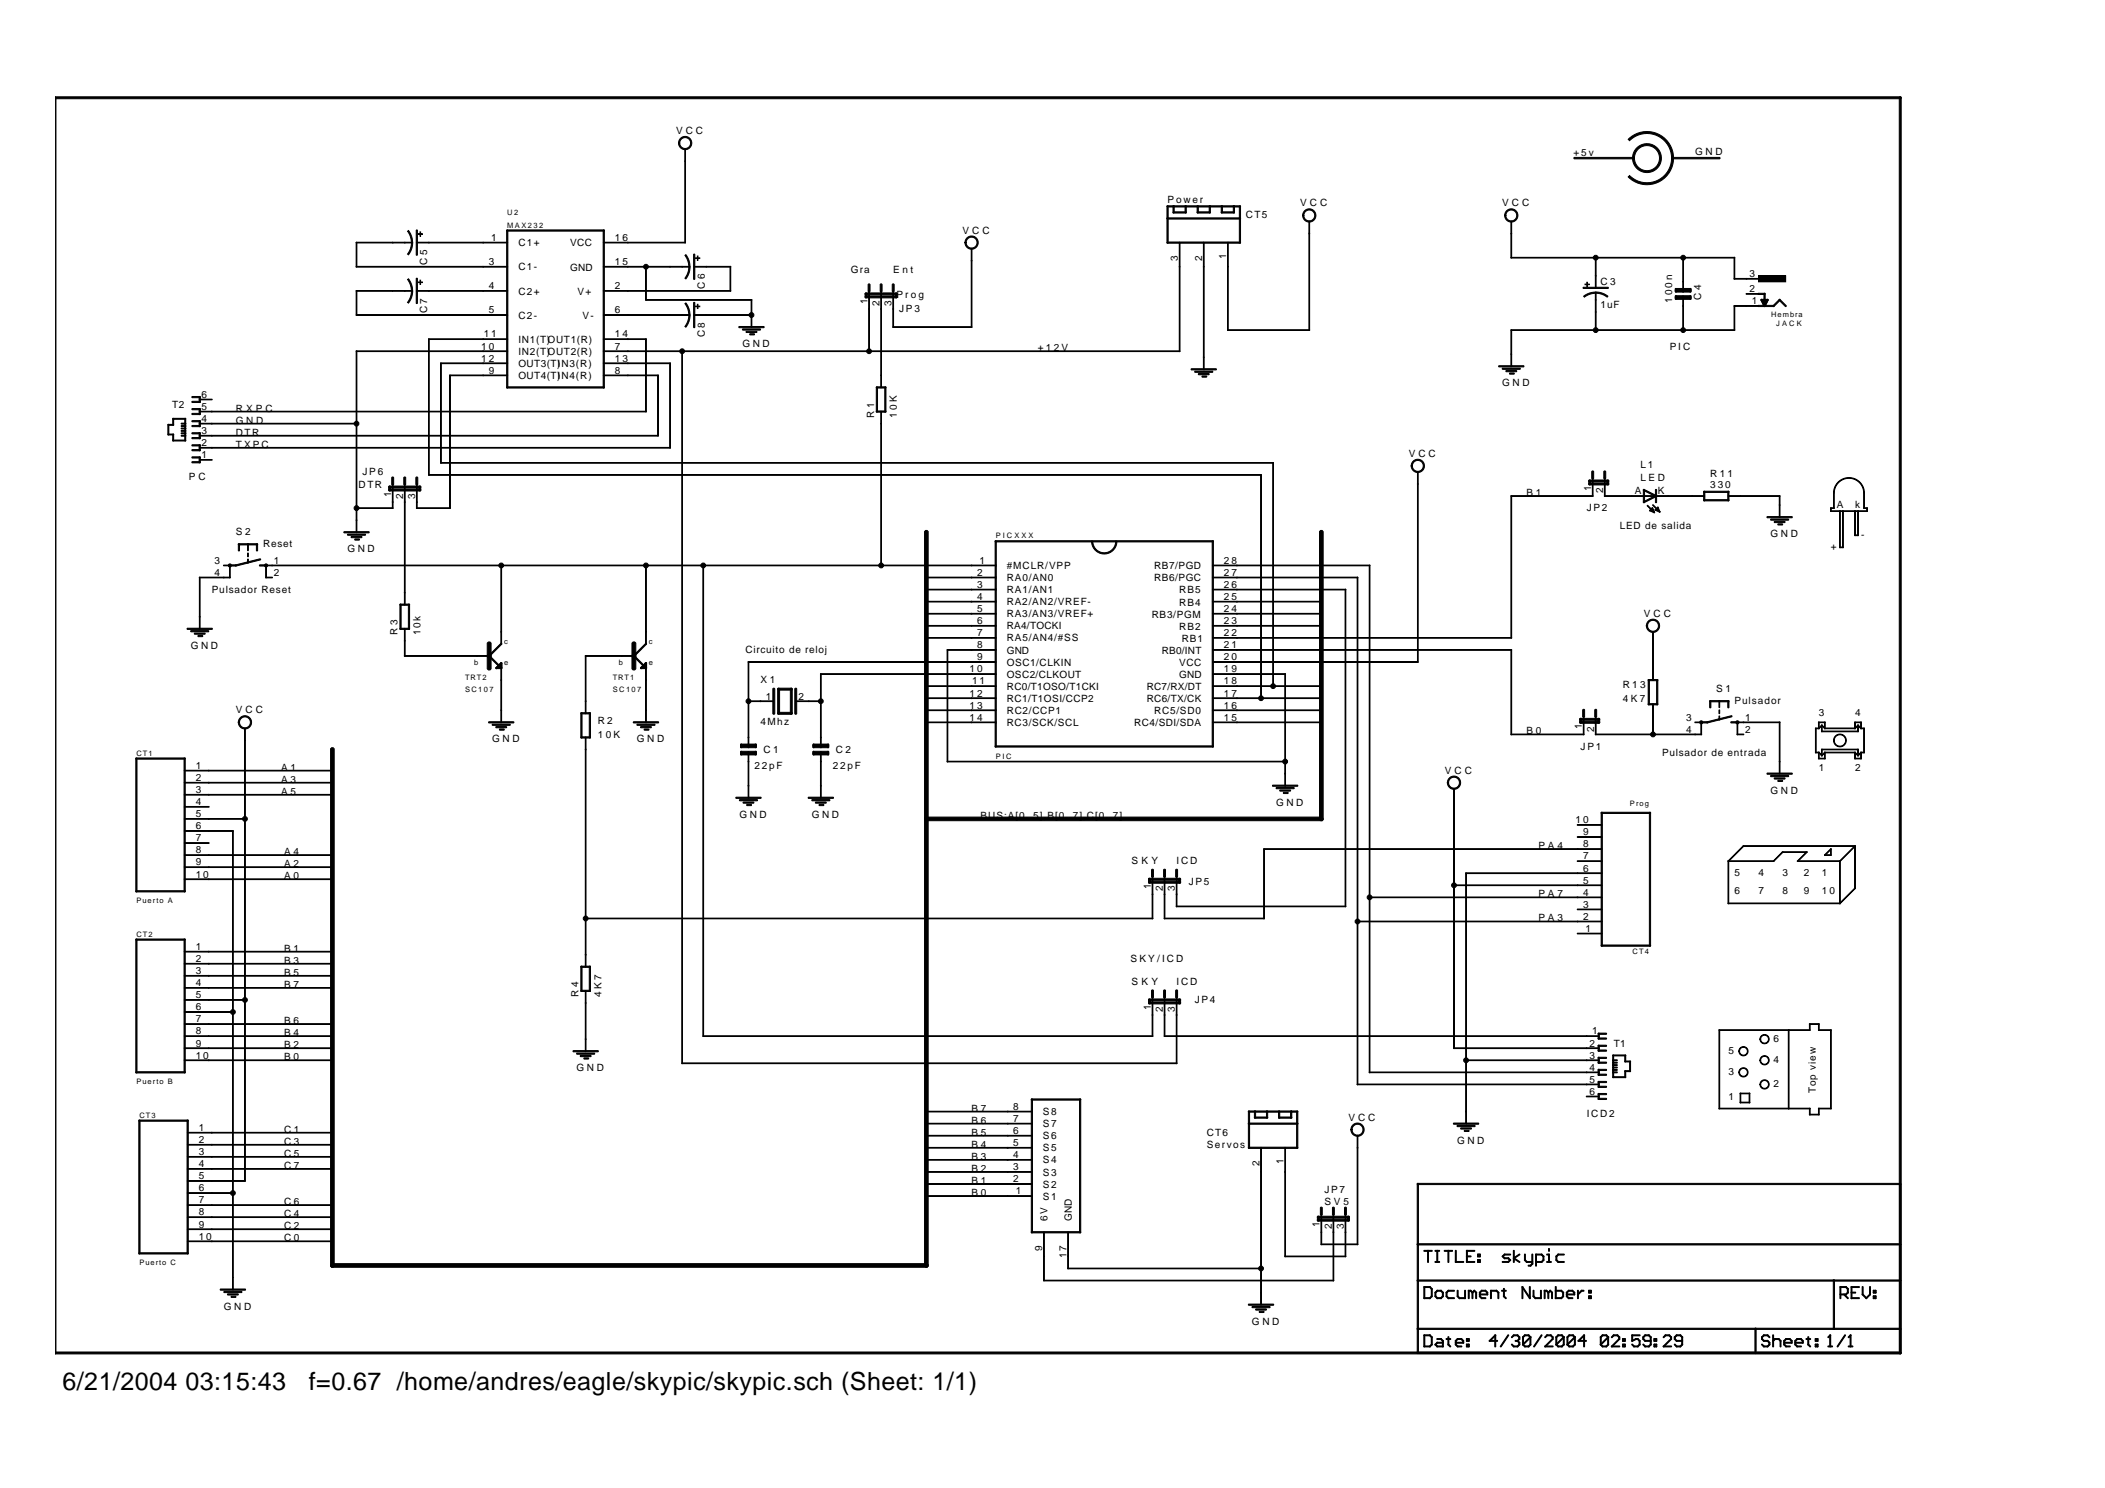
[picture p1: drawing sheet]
<svg xmlns="http://www.w3.org/2000/svg" width="297mm" height="210mm" viewBox="0 0 297 210" stroke-linecap="round" stroke-linejoin="round" font-family="sans-serif">
<defs><g id="words">
<g font-size="3.5">
<text x="8.8" y="196.1">6/21/2004 03:15:43</text>
<text x="43.6" y="196.1">f=0.67 /home/andres/eagle/skypic/skypic.sch (Sheet: 1/1)</text>
</g>
<g font-size="1.4">
<text x="95.4" y="18.9">V C C</text>
<text x="222" y="22">+ 5 v</text>
<text x="239.2" y="21.8">G N D</text>
<text x="164.8" y="28.7">P o w e r</text>
<text x="183.5" y="29.1">V C C</text>
<text x="212" y="29.1">V C C</text>
<text x="69.3" y="34">1</text>
<text x="73.1" y="34.7">C1+</text>
<text x="80.5" y="34.8">VCC</text>
<text x="86.8" y="34">1 6</text>
<text x="135.8" y="32.9">V C C</text>
<text x="175.8" y="30.8">CT5</text>
<text x="60.3" y="37.4" transform="rotate(-90 60.3 37.4)">C 5</text>
<text x="69" y="37.4">3</text>
<text x="69" y="40.8">4</text>
<text x="73.1" y="38.1">C1-</text>
<text x="73.1" y="41.5">C2+</text>
<text x="80.5" y="38.2">GND</text>
<text x="81.5" y="41.6">V+</text>
<text x="86.8" y="40.8">2</text>
<text x="86.8" y="37.4">1 5</text>
<text x="99.4" y="40.8" transform="rotate(-90 99.4 40.8)">C 6</text>
<text x="120.1" y="38.5">Gra</text>
<text x="126" y="38.5">E n t</text>
<text x="166.2" y="36.8" transform="rotate(-90 166.2 36.8)">3</text>
<text x="169.6" y="36.8" transform="rotate(-90 169.6 36.8)">2</text>
<text x="173" y="36.5" transform="rotate(-90 173 36.5)">1</text>
<text x="225.9" y="40.2">C 3</text>
<text x="246.9" y="41.2">2</text>
<text x="246.9" y="39.1">3</text>
<text x="60.3" y="44.2" transform="rotate(-90 60.3 44.2)">C 7</text>
<text x="68.3" y="47.6">1 1</text>
<text x="69" y="44.2">5</text>
<text x="73.1" y="44.9">C2-</text>
<text x="82.2" y="45">V-</text>
<text x="86.8" y="47.6">1 4</text>
<text x="86.8" y="44.2">6</text>
<text x="99.4" y="47.6" transform="rotate(-90 99.4 47.6)">C 8</text>
<text x="122.4" y="42.8" transform="rotate(-90 122.4 42.8)">1</text>
<text x="124.1" y="43.2" transform="rotate(-90 124.1 43.2)">2</text>
<text x="125.8" y="43.2" transform="rotate(-90 125.8 43.2)">3</text>
<text x="126.5" y="42.1">P r o g</text>
<text x="126.9" y="44">J P 3</text>
<text x="225.9" y="43.4">1uF</text>
<text x="236" y="42.7" transform="rotate(-90 236 42.7)">1 0 0 n</text>
<text x="240.1" y="42.3" transform="rotate(-90 240.1 42.3)">C 4</text>
<text x="247.2" y="42.9">1</text>
<text x="67.9" y="49.3">1 0</text>
<text x="67.9" y="51">1 2</text>
<text x="69" y="52.7">9</text>
<text x="73.1" y="48.4">IN1(T)OUT1(R)</text>
<text x="73.1" y="50.1">IN2(T)OUT2(R)</text>
<text x="73.1" y="51.8">OUT3(T)IN3(R)</text>
<text x="73.1" y="53.5">OUT4(T)IN4(R)</text>
<text x="86.8" y="52.7">8</text>
<text x="86.8" y="51">1 3</text>
<text x="86.8" y="49.3">7</text>
<text x="104.8" y="48.9">G N D</text>
<text x="146.5" y="49.5">+ 1 2 V</text>
<text x="235.6" y="49.3">P I C</text>
<text x="24.3" y="57.6">T2</text>
<text x="28.4" y="59.5">4</text>
<text x="28.4" y="57.8">5</text>
<text x="28.4" y="56.1">6</text>
<text x="33.3" y="59.8">G N D</text>
<text x="33.3" y="58.1">R X P C</text>
<text x="123.3" y="58.9" transform="rotate(-90 123.3 58.9)">R 1</text>
<text x="126.6" y="58.9" transform="rotate(-90 126.6 58.9)">1 0 K</text>
<text x="212" y="54.5">G N D</text>
<text x="28.4" y="64.6">1</text>
<text x="28.4" y="62.9">2</text>
<text x="28.4" y="61.2">3</text>
<text x="33.3" y="63.2">T X P C</text>
<text x="33.3" y="61.5">DTR</text>
<text x="198.8" y="64.4">V C C</text>
<text x="231.5" y="66">L 1</text>
<text x="26.6" y="67.7">P C</text>
<text x="50.6" y="68.9">DTR</text>
<text x="51.2" y="67">J P 6</text>
<text x="55.2" y="70.1" transform="rotate(-90 55.2 70.1)">1</text>
<text x="56.9" y="70.4" transform="rotate(-90 56.9 70.4)">2</text>
<text x="58.6" y="70.4" transform="rotate(-90 58.6 70.4)">3</text>
<text x="215.4" y="70">B 1</text>
<text x="224.5" y="69.2" transform="rotate(-90 224.5 69.2)">1</text>
<text x="226.2" y="69.6" transform="rotate(-90 226.2 69.6)">2</text>
<text x="230.7" y="69.7">A</text>
<text x="231.5" y="67.8">L E D</text>
<text x="233.9" y="69.7">K</text>
<text x="241.3" y="67.3">R 1 1</text>
<text x="241.3" y="68.8">3 3 0</text>
<text x="259.2" y="71.7">A</text>
<text x="261.8" y="71.7">k</text>
<text x="33.3" y="75.5">S 2</text>
<text x="37.1" y="77.2">Reset</text>
<text x="49" y="77.9">G N D</text>
<text x="223.9" y="72.1">J P 2</text>
<text x="228.6" y="74.7">LED de salida</text>
<text x="249.8" y="75.8">G N D</text>
<text x="258.4" y="77.6">+</text>
<text x="262.6" y="75.9">-</text>
<text x="29.9" y="83.6">Pulsador Reset</text>
<text x="30.3" y="79.5">3</text>
<text x="30.3" y="81.2">4</text>
<text x="38.6" y="79.5">1</text>
<text x="38.6" y="81.2">2</text>
<text x="137.9" y="81.2">2</text>
<text x="137.9" y="82.9">3</text>
<text x="138.2" y="79.5">1</text>
<text x="142.1" y="80.3">#MCLR/VPP</text>
<text x="142.1" y="82">RA0/AN0</text>
<text x="142.1" y="83.7">RA1/AN1</text>
<text x="162.9" y="82">RB6/PGC</text>
<text x="162.9" y="80.3">RB7/PGD</text>
<text x="166.4" y="83.7">RB5</text>
<text x="172.7" y="82.9">2 6</text>
<text x="172.7" y="81.2">2 7</text>
<text x="172.7" y="79.5">2 8</text>
<text x="56.1" y="89.6" transform="rotate(-90 56.1 89.6)">R 3</text>
<text x="59.3" y="89.6" transform="rotate(-90 59.3 89.6)">10k</text>
<text x="137.9" y="84.6">4</text>
<text x="137.9" y="86.3">5</text>
<text x="137.9" y="88">6</text>
<text x="137.9" y="89.7">7</text>
<text x="142.1" y="85.4">RA2/AN2/VREF-</text>
<text x="142.1" y="87.1">RA3/AN3/VREF+</text>
<text x="142.1" y="88.8">RA4/TOCKI</text>
<text x="162.5" y="87.1">RB3/PGM</text>
<text x="166.4" y="88.8">RB2</text>
<text x="166.4" y="85.4">RB4</text>
<text x="172.7" y="89.7">2 2</text>
<text x="172.7" y="88">2 3</text>
<text x="172.7" y="86.3">2 4</text>
<text x="172.7" y="84.6">2 5</text>
<text x="232" y="87">V C C</text>
<text x="26.9" y="91.5">G N D</text>
<text x="105.2" y="92.1">Circuito de reloj</text>
<text x="136.8" y="94.8">1 0</text>
<text x="137.9" y="91.4">8</text>
<text x="137.9" y="93.1">9</text>
<text x="142.1" y="90.5">RA5/AN4/#SS</text>
<text x="142.1" y="92.2">GND</text>
<text x="142.1" y="93.9">OSC1/CLKIN</text>
<text x="142.1" y="95.6">OSC2/CLKOUT</text>
<text x="163.9" y="92.2">RB0/INT</text>
<text x="166.4" y="95.6">GND</text>
<text x="166.4" y="93.9">VCC</text>
<text x="166.8" y="90.5">RB1</text>
<text x="172.7" y="94.8">1 9</text>
<text x="172.7" y="93.1">2 0</text>
<text x="172.7" y="91.4">2 1</text>
<text x="33.3" y="100.6">V C C</text>
<text x="107.3" y="96.4">X 1</text>
<text x="108.1" y="98.7">1</text>
<text x="112.7" y="98.7">2</text>
<text x="136.8" y="98.3">1 2</text>
<text x="136.8" y="100">1 3</text>
<text x="136.8" y="101.7">1 4</text>
<text x="137.2" y="96.6">1 1</text>
<text x="142.1" y="97.3">RC0/T1OSO/T1CKI</text>
<text x="142.1" y="99">RC1/T1OSI/CCP2</text>
<text x="142.1" y="100.7">RC2/CCP1</text>
<text x="161.8" y="99">RC6/TX/CK</text>
<text x="161.8" y="97.3">RC7/RX/DT</text>
<text x="162.9" y="100.7">RC5/SD0</text>
<text x="172.7" y="101.7">1 5</text>
<text x="172.7" y="100">1 6</text>
<text x="172.7" y="98.3">1 7</text>
<text x="172.7" y="96.6">1 8</text>
<text x="229" y="99">4 K 7</text>
<text x="229" y="97.1">R 1 3</text>
<text x="237.9" y="101.7">3</text>
<text x="242.2" y="97.6">S 1</text>
<text x="244.7" y="99.3">Pulsador</text>
<text x="246.3" y="101.7">1</text>
<text x="256.7" y="101">3</text>
<text x="261.8" y="101">4</text>
<text x="69.5" y="104.7">G N D</text>
<text x="84.3" y="102.2">R 2</text>
<text x="84.3" y="104.1">1 0 K</text>
<text x="89.9" y="104.7">G N D</text>
<text x="107.3" y="102.3">4Mhz</text>
<text x="107.7" y="106.2">C 1</text>
<text x="118" y="106.2">C 2</text>
<text x="142.1" y="102.4">RC3/SCK/SCL</text>
<text x="160" y="102.4">RC4/SDI/SDA</text>
<text x="215.4" y="103.6">B 0</text>
<text x="223" y="105.7">J P 1</text>
<text x="223.2" y="102.8" transform="rotate(-90 223.2 102.8)">1</text>
<text x="224.9" y="103.2" transform="rotate(-90 224.9 103.2)">2</text>
<text x="234.5" y="106.6">Pulsador de entrada</text>
<text x="237.9" y="103.4">4</text>
<text x="246.3" y="103.4">2</text>
<text x="27.6" y="108.5">1</text>
<text x="27.6" y="110.2">2</text>
<text x="27.6" y="111.9">3</text>
<text x="27.6" y="113.6">4</text>
<text x="39.7" y="108.7">A 1</text>
<text x="39.7" y="110.4">A 3</text>
<text x="39.7" y="112.1">A 5</text>
<text x="106.5" y="108.5">2 2 p F</text>
<text x="117.5" y="108.5">2 2 p F</text>
<text x="180.1" y="113.6">G N D</text>
<text x="203.9" y="109.1">V C C</text>
<text x="249.8" y="111.9">G N D</text>
<text x="256.7" y="108.7">1</text>
<text x="261.8" y="108.7">2</text>
<text x="27.6" y="115.3">5</text>
<text x="27.6" y="117">6</text>
<text x="27.6" y="118.7">7</text>
<text x="104.3" y="115.3">G N D</text>
<text x="114.6" y="115.3">G N D</text>
<text x="138.4" y="115.5">BUS:A[0..5],B[0..7],C[0..7]</text>
<text x="217.1" y="119.8">P A 4</text>
<text x="222.3" y="116.1">1 0</text>
<text x="223.4" y="119.5">8</text>
<text x="223.4" y="117.8">9</text>
<text x="27.6" y="120.4">8</text>
<text x="27.6" y="122.1">9</text>
<text x="27.6" y="123.8">1 0</text>
<text x="40.1" y="124">A 0</text>
<text x="40.1" y="122.3">A 2</text>
<text x="40.1" y="120.6">A 4</text>
<text x="159.7" y="121.9">S K Y</text>
<text x="162.4" y="125.4" transform="rotate(-90 162.4 125.4)">1</text>
<text x="164.1" y="125.8" transform="rotate(-90 164.1 125.8)">2</text>
<text x="165.8" y="125.8" transform="rotate(-90 165.8 125.8)">3</text>
<text x="166" y="121.9">I C D</text>
<text x="167.7" y="124.9">J P 5</text>
<text x="223.4" y="124.6">5</text>
<text x="223.4" y="122.9">6</text>
<text x="223.4" y="121.2">7</text>
<text x="244.7" y="123.6">5</text>
<text x="248.1" y="123.6">4</text>
<text x="251.6" y="123.6">3</text>
<text x="254.5" y="123.6">2</text>
<text x="257.1" y="123.6">1</text>
<text x="217.1" y="130">P A 3</text>
<text x="217.1" y="126.6">P A 7</text>
<text x="223.4" y="129.8">2</text>
<text x="223.4" y="128">3</text>
<text x="223.4" y="126.3">4</text>
<text x="223.8" y="131.5">1</text>
<text x="244.7" y="126.2">6</text>
<text x="248.1" y="126.2">7</text>
<text x="251.6" y="126.2">8</text>
<text x="254.5" y="126.2">9</text>
<text x="257.1" y="126.2">1 0</text>
<text x="27.6" y="135.7">2</text>
<text x="27.6" y="137.4">3</text>
<text x="27.6" y="134">1</text>
<text x="40.1" y="134.2">B 1</text>
<text x="40.1" y="137.6">B 5</text>
<text x="40.1" y="135.9">B 3</text>
<text x="159.5" y="135.7">S K Y / I C D</text>
<text x="27.6" y="139.1">4</text>
<text x="27.6" y="140.8">5</text>
<text x="27.6" y="142.5">6</text>
<text x="40.1" y="139.4">B 7</text>
<text x="81.6" y="140.6" transform="rotate(-90 81.6 140.6)">R 4</text>
<text x="84.9" y="140.6" transform="rotate(-90 84.9 140.6)">4 K 7</text>
<text x="159.7" y="138.9">S K Y</text>
<text x="162.4" y="142.4" transform="rotate(-90 162.4 142.4)">1</text>
<text x="164.1" y="142.8" transform="rotate(-90 164.1 142.8)">2</text>
<text x="165.8" y="142.8" transform="rotate(-90 165.8 142.8)">3</text>
<text x="166" y="138.9">I C D</text>
<text x="168.6" y="141.5">J P 4</text>
<text x="27.6" y="144.2">7</text>
<text x="27.6" y="145.9">8</text>
<text x="27.6" y="147.6">9</text>
<text x="27.6" y="149.3">1 0</text>
<text x="40.1" y="149.6">B 0</text>
<text x="40.1" y="144.5">B 6</text>
<text x="40.1" y="146.2">B 4</text>
<text x="40.1" y="147.9">B 2</text>
<text x="224.3" y="147.6">2</text>
<text x="224.3" y="149.3">3</text>
<text x="224.7" y="145.9">1</text>
<text x="227.7" y="147.7">T1</text>
<text x="243.9" y="148.7">5</text>
<text x="250.3" y="150">4</text>
<text x="250.3" y="147">6</text>
<text x="81.4" y="151.1">G N D</text>
<text x="224.3" y="151">4</text>
<text x="224.3" y="152.7">5</text>
<text x="224.3" y="154.4">6</text>
<text x="243.9" y="155.1">1</text>
<text x="243.9" y="151.7">3</text>
<text x="250.3" y="153.4">2</text>
<text x="256.2" y="154.2" transform="rotate(-90 256.2 154.2)">Top view</text>
<text x="28" y="159.5">1</text>
<text x="28" y="161.2">2</text>
<text x="40.1" y="159.8">C 1</text>
<text x="40.1" y="161.5">C 3</text>
<text x="137.1" y="160.2">B 5</text>
<text x="137.1" y="158.5">B 6</text>
<text x="137.1" y="156.8">B 7</text>
<text x="137.1" y="161.9">B 4</text>
<text x="143" y="161.7">5</text>
<text x="143" y="160">6</text>
<text x="143" y="158.3">7</text>
<text x="143" y="156.6">8</text>
<text x="147.2" y="160.7">S6</text>
<text x="147.2" y="159">S7</text>
<text x="147.2" y="157.3">S8</text>
<text x="170.3" y="160.2">CT6</text>
<text x="170.3" y="161.9">Servos</text>
<text x="190.3" y="158.1">V C C</text>
<text x="205.6" y="161.3">G N D</text>
<text x="223.9" y="157.6">I C D 2</text>
<text x="28" y="162.9">3</text>
<text x="28" y="164.7">4</text>
<text x="28" y="166.4">5</text>
<text x="40.1" y="163.2">C 5</text>
<text x="40.1" y="164.9">C 7</text>
<text x="137.1" y="167">B 1</text>
<text x="137.1" y="163.6">B 3</text>
<text x="137.1" y="165.3">B 2</text>
<text x="143" y="166.8">2</text>
<text x="143" y="165.1">3</text>
<text x="143" y="163.4">4</text>
<text x="147.2" y="167.5">S2</text>
<text x="147.2" y="165.8">S3</text>
<text x="147.2" y="164.1">S4</text>
<text x="147.2" y="162.4">S5</text>
<text x="177.7" y="164.5" transform="rotate(-90 177.7 164.5)">2</text>
<text x="181.1" y="164.2" transform="rotate(-90 181.1 164.2)">1</text>
<text x="28" y="168.1">6</text>
<text x="28" y="169.8">7</text>
<text x="28" y="171.5">8</text>
<text x="28" y="173.2">9</text>
<text x="40.1" y="173.4">C 2</text>
<text x="40.1" y="171.7">C 4</text>
<text x="40.1" y="170">C 6</text>
<text x="137.1" y="168.7">B 0</text>
<text x="143.3" y="168.5">1</text>
<text x="147.2" y="169.2">S1</text>
<text x="147.8" y="172.3" transform="rotate(-90 147.8 172.3)">6V</text>
<text x="151.2" y="172.3" transform="rotate(-90 151.2 172.3)">GND</text>
<text x="186.2" y="173.1" transform="rotate(-90 186.2 173.1)">1</text>
<text x="186.9" y="168.3">J P 7</text>
<text x="186.9" y="170">S V 5</text>
<text x="187.9" y="173.4" transform="rotate(-90 187.9 173.4)">2</text>
<text x="189.6" y="173.4" transform="rotate(-90 189.6 173.4)">3</text>
<text x="28" y="174.9">1 0</text>
<text x="40.1" y="175.1">C 0</text>
<text x="147.1" y="176.5" transform="rotate(-90 147.1 176.5)">9</text>
<text x="150.5" y="177.5" transform="rotate(-90 150.5 177.5)">1 7</text>
<text x="31.6" y="184.7">G N D</text>
<text x="176.7" y="186.9">G N D</text>
</g>
<g font-size="1.1">
<text x="71.6" y="30.4">U 2</text>
<text x="71.6" y="32.1">M A X 2 3 2</text>
<text x="249.9" y="44.7">Hembra</text>
<text x="250.6" y="46">J A C K</text>
<text x="140.5" y="75.9">P I C X X X</text>
<text x="65.6" y="95.9">TRT2</text>
<text x="66.9" y="93.8">b</text>
<text x="71.2" y="93.8">e</text>
<text x="71.2" y="90.8">c</text>
<text x="86.5" y="95.9">TRT1</text>
<text x="87.3" y="93.8">b</text>
<text x="91.6" y="93.8">e</text>
<text x="91.6" y="90.8">c</text>
<text x="65.6" y="97.6">S C 1 0 7</text>
<text x="86.5" y="97.6">S C 1 0 7</text>
<text x="19.2" y="106.6">CT1</text>
<text x="140.5" y="107">P I C</text>
<text x="230" y="113.7">Prog</text>
<text x="19.2" y="127.4">Puerto A</text>
<text x="19.2" y="132.1">CT2</text>
<text x="230.4" y="134.5">CT4</text>
<text x="19.2" y="153">Puerto B</text>
<text x="19.7" y="157.7">CT3</text>
<text x="19.7" y="178.5">Puerto C</text>
</g>
</g></defs>
<g fill="#000">
<path d="M7.7 13.7h260.5l.1 .1-.1 .1h-260.5z" fill-rule="evenodd"/>
<path d="M50.3 34.2h.1l-.1 3.5v-.1z" fill-rule="evenodd"/>
<path d="M50.3 34.2h5.1h.1l-5.2 .1z" fill-rule="evenodd"/>
<path d="M55.4 34.2h1.7h.1l-1.8 .1z" fill-rule="evenodd"/>
<path d="M58.1 34.2h.1v.6l-.3 .7-.3 .4-.1-.1 .4-.7z" fill-rule="evenodd"/>
<path d="M57.5 32.6l.1-.1 .3 .5 .3 .7v.5h-.1l-.2-.8z" fill-rule="evenodd"/>
<path d="M57.1 34.2h1.1l-1.1 .1z" fill-rule="evenodd"/>
<path d="M58.7 32.5h.2v3.5h-.2z" fill-rule="evenodd"/>
<path d="M59 33h.6v.1h-.6z" fill-rule="evenodd"/>
<path d="M59 39.8h.6v.1h-.6z" fill-rule="evenodd"/>
<path d="M59.3 32.7v.6z" fill-rule="evenodd"/>
<path d="M59.3 39.5v.6z" fill-rule="evenodd"/>
<path d="M58.8 34.2h1.7h.1l-1.8 .1z" fill-rule="evenodd"/>
<path d="M60.5 34.2h7.7l-7.7 .1z" fill-rule="evenodd"/>
<path d="M50.3 37.6h17.9l-17.9 .1z" fill-rule="evenodd"/>
<path d="M68.1 34.2h3.5l-3.4 .1z" fill-rule="evenodd"/>
<path d="M68.1 37.6h3.5l-3.4 .1z" fill-rule="evenodd"/>
<path d="M71.5 32.5l13.7-.1 .1 .2h-13.8z" fill-rule="evenodd"/>
<path d="M85.1 34.2h3.5l-3.4 .1z" fill-rule="evenodd"/>
<path d="M85.1 37.6h3.5l-3.4 .1z" fill-rule="evenodd"/>
<path d="M88.5 37.6h2.7l-2.6 .1z" fill-rule="evenodd"/>
<path d="M91.1 37.6h3.5l-3.5 .1z" fill-rule="evenodd"/>
<path d="M96 19.5a.94 .94 0 0 1 1.5 .2 .94 .94 0 0 1-.6 1.4 .94 .94 0 0 1-1.2-.9h.2a.77 .77 0 0 1 1.1-.7 .77 .77 0 0 1 .1 1.3 .77 .77 0 0 1-1.2-.6h-.2l.1-.2z" fill-rule="evenodd"/>
<path d="M94.5 37.6h1.8l-1.8 .1z" fill-rule="evenodd"/>
<path d="M97.2 37.6h.2l-.1 .6-.2 .7-.3 .4-.1-.1 .4-.7z" fill-rule="evenodd"/>
<path d="M88.6 34.2h8.1l-8.1 .1z" fill-rule="evenodd"/>
<path d="M96.6 22.7h.1v11.6l-.1-.1z" fill-rule="evenodd"/>
<path d="M96.6 21h.1v1.8z" fill-rule="evenodd"/>
<path d="M96.7 36l.1-.1 .3 .5 .2 .7 .1 .5h-.2l-.1-.8z" fill-rule="evenodd"/>
<path d="M96.2 37.6h1.1l-1.1 .1z" fill-rule="evenodd"/>
<path d="M97.9 35.8l.1 .1v3.5h-.1z" fill-rule="evenodd"/>
<path d="M98.2 36.4h.5v.1h-.5z" fill-rule="evenodd"/>
<path d="M98.4 36.1h.1v.6h-.1z" fill-rule="evenodd"/>
<path d="M97.9 37.6h1.8l-1.8 .1z" fill-rule="evenodd"/>
<path d="M99.6 37.6h3.5l-3.5 .1z" fill-rule="evenodd"/>
<path d="M136.5 33.5a.94 .94 0 0 1 1.4 .3 .94 .94 0 0 1-.6 1.3 .94 .94 0 0 1-1.1-.9h.1a.77 .77 0 0 1 1.2-.7 .77 .77 0 0 1 0 1.4 .77 .77 0 0 1-1.2-.6l-.1-.1v-.1z" fill-rule="evenodd"/>
<path d="M137.1 35l.1 .1-.1 1.7z" fill-rule="evenodd"/>
<path d="M164.7 29.1h.1v1.8h-.1z" fill-rule="evenodd"/>
<path d="M164.7 30.8h.1v3.5h-.1z" fill-rule="evenodd"/>
<path d="M164.7 29.1l.9-.1 .1 .2h-1z" fill-rule="evenodd"/>
<path d="M165.5 29.1h.2l-.1 1-.1-.1z" fill-rule="evenodd"/>
<path d="M166.4 34.2h.1v3.5l-.1-.1z" fill-rule="evenodd"/>
<path d="M165.5 29.1l1.8-.1 .1 .2h-1.8z" fill-rule="evenodd"/>
<path d="M165.5 29.9h1.8l.1 .1-1.8 .1z" fill-rule="evenodd"/>
<path d="M167.2 29.1h.2l-.1 1-.1-.1z" fill-rule="evenodd"/>
<path d="M167.2 29.1l1.8-.1 .1 .2h-1.8z" fill-rule="evenodd"/>
<path d="M169 29l.1 .1-.1 1-.1-.1z" fill-rule="evenodd"/>
<path d="M169.8 34.2h.1v3.5l-.1-.1z" fill-rule="evenodd"/>
<path d="M169 29h1.7l.1 .2h-1.8z" fill-rule="evenodd"/>
<path d="M169 29.9h1.7l.1 .1-1.8 .1z" fill-rule="evenodd"/>
<path d="M170.7 29l.1 .1-.1 1-.1-.1z" fill-rule="evenodd"/>
<path d="M170.7 29h1.8v.2h-1.8z" fill-rule="evenodd"/>
<path d="M172.4 29l.1 .1v1l-.2-.1z" fill-rule="evenodd"/>
<path d="M173.2 34.2h.1v3.5l-.1-.1z" fill-rule="evenodd"/>
<path d="M172.4 29h1.8v.2h-1.8z" fill-rule="evenodd"/>
<path d="M174 29.1h.2v1l-.2-.1z" fill-rule="evenodd"/>
<path d="M172.4 29.9h1.8v.1l-1.8 .1z" fill-rule="evenodd"/>
<path d="M164.7 34.2l10.3-.1 .1 .2h-10.4z" fill-rule="evenodd"/>
<path d="M174.9 30.8h.2l-.1 3.5h-.1z" fill-rule="evenodd"/>
<path d="M174.9 29.1h.2l-.1 1.8h-.1z" fill-rule="evenodd"/>
<path d="M174 29.1l1-.1 .1 .2h-1z" fill-rule="evenodd"/>
<path d="M164.7 30.8l10.3-.1 .1 .2h-10.4z" fill-rule="evenodd"/>
<path d="M184.1 29.7a.94 .94 0 0 1 1.5 .2 .94 .94 0 0 1-.6 1.4 .94 .94 0 0 1-1.2-.9h.2a.77 .77 0 0 1 1.1-.7 .77 .77 0 0 1 .1 1.3 .77 .77 0 0 1-1.2-.5l-.2-.1v-.2z" fill-rule="evenodd"/>
<path d="M184.7 31.2h.1v1.8h-.1z" fill-rule="evenodd"/>
<path d="M212.6 29.7a.94 .94 0 0 1 1.5 .2 .94 .94 0 0 1-.6 1.4 .94 .94 0 0 1-1.2-.9h.2a.77 .77 0 0 1 1.1-.7 .77 .77 0 0 1 .1 1.3 .77 .77 0 0 1-1.2-.5l-.2-.1v-.2z" fill-rule="evenodd"/>
<path d="M213.2 32.9h.1v3.5h-.1z" fill-rule="evenodd"/>
<path d="M213.2 31.2h.1v1.8z" fill-rule="evenodd"/>
<path d="M223.9 39.8h.1v.6h-.1z" fill-rule="evenodd"/>
<path d="M213.2 36.3h12v.1h-12z" fill-rule="evenodd"/>
<path d="M225.2 36.3v2.7l-.1-.1z" fill-rule="evenodd"/>
<path d="M229.8 19.7a3.7 3.7 0 0 1 5.3 0 3.7 3.7 0 0 1 0 5.3 3.7 3.7 0 0 1-5.3 0l.1-.2a3.5 3.5 0 0 0 5 0 3.5 3.5 0 0 0 0-5 3.5 3.5 0 0 0-5 0z" fill-rule="evenodd"/>
<path d="M231 20.8a2.04 2.04 0 0 1 3.2 .5 2.04 2.04 0 0 1-1.3 3 2.04 2.04 0 0 1-2.5-2h.2a1.77 1.77 0 0 1 2.6-1.6 1.77 1.77 0 0 1 .2 3.1 1.77 1.77 0 0 1-2.8-1.3v-.2h-.2a2.04 2.04 0 0 1 .6-1.5z" fill-rule="evenodd"/>
<path d="M222.2 22.2h8.4v.1l-8.4 .1z" fill-rule="evenodd"/>
<path d="M237.5 36.3h.1l-.1 3.5z" fill-rule="evenodd"/>
<path d="M225.2 36.3h12.3l.1 .1h-12.4z" fill-rule="evenodd"/>
<path d="M235.9 22.2h6.8v.1l-6.8 .1z" fill-rule="evenodd"/>
<path d="M244.7 36.3h.1v3.1h-.1z" fill-rule="evenodd"/>
<path d="M237.5 36.3h7.3v.1h-7.3z" fill-rule="evenodd"/>
<path d="M244.7 39.3h1.8v.1h-1.8z" fill-rule="evenodd"/>
<path d="M248.1 38.9h3.9v.9h-3.9z" fill-rule="evenodd"/>
<path d="M246.4 39.3h1.8v.1h-1.8z" fill-rule="evenodd"/>
<path d="M24.4 59l.1 .1v.9h-.1z" fill-rule="evenodd"/>
<path d="M23.7 59.9h.8v.1h-.8z" fill-rule="evenodd"/>
<path d="M24.4 59h1.8v.1h-1.8z" fill-rule="evenodd"/>
<path d="M26.1 59l.1 .1v.7h-.1z" fill-rule="evenodd"/>
<path d="M25.6 59.7h.6v.1h-.6z" fill-rule="evenodd"/>
<path d="M27.1 59.4l1.1-.1 .1 .2h-1.2z" fill-rule="evenodd"/>
<path d="M27.1 58.4l1.1-.1 .1 .1-1.2 .1z" fill-rule="evenodd"/>
<path d="M28.1 57.7h.2l-.1 .8-.1-.1z" fill-rule="evenodd"/>
<path d="M27.1 57.7l1.1-.1 .1 .2h-1.2z" fill-rule="evenodd"/>
<path d="M27.1 56.7l1.1-.1 .1 .1-1.2 .1z" fill-rule="evenodd"/>
<path d="M28.1 56h.2l-.1 .8-.1-.1z" fill-rule="evenodd"/>
<path d="M27.1 56l1.1-.1 .1 .2h-1.2z" fill-rule="evenodd"/>
<path d="M28.1 59.7h1.8v.1h-1.7z" fill-rule="evenodd"/>
<path d="M28.1 58h1.8v.1h-1.7z" fill-rule="evenodd"/>
<path d="M28.1 56.3h1.8v.1h-1.7z" fill-rule="evenodd"/>
<path d="M50.3 49.5h.1l-.1 10.3z" fill-rule="evenodd"/>
<path d="M29.8 59.7h20.5l.1 .1h-20.5z" fill-rule="evenodd"/>
<path d="M50.3 41h.1l-.1 3.5z" fill-rule="evenodd"/>
<path d="M50.3 41h5.1l.1 .1h-5.2z" fill-rule="evenodd"/>
<path d="M55.4 41h1.7l.1 .1h-1.8z" fill-rule="evenodd"/>
<path d="M58.1 41h.1v.6l-.3 .7-.3 .5-.1-.2 .4-.7z" fill-rule="evenodd"/>
<path d="M57.5 39.4l.1-.1 .3 .5 .3 .7v.5h-.1l-.2-.8z" fill-rule="evenodd"/>
<path d="M57.1 41h1.1v.1h-1.1z" fill-rule="evenodd"/>
<path d="M58.7 39.3h.2v3.5h-.2z" fill-rule="evenodd"/>
<path d="M58.8 41h1.7l.1 .1h-1.8z" fill-rule="evenodd"/>
<path d="M50.3 49.5h17.9v.1h-17.9z" fill-rule="evenodd"/>
<path d="M60.5 41h7.7v.1h-7.7z" fill-rule="evenodd"/>
<path d="M50.3 44.4h17.9v.1h-17.9z" fill-rule="evenodd"/>
<path d="M60.5 47.8h7.7v.1h-7.7z" fill-rule="evenodd"/>
<path d="M62.2 51.2h6v.1h-6z" fill-rule="evenodd"/>
<path d="M63.4 52.9h4.8v.1h-4.7z" fill-rule="evenodd"/>
<path d="M68.1 41h3.5v.1h-3.4z" fill-rule="evenodd"/>
<path d="M68.1 44.4h3.5v.1h-3.4z" fill-rule="evenodd"/>
<path d="M68.1 47.8h3.5v.1h-3.4z" fill-rule="evenodd"/>
<path d="M68.1 49.5h3.5v.1h-3.4z" fill-rule="evenodd"/>
<path d="M68.1 51.2h3.5v.1h-3.4z" fill-rule="evenodd"/>
<path d="M68.1 52.9h3.5v.1h-3.4z" fill-rule="evenodd"/>
<path d="M71.5 32.5h.2l-.1 22.2h-.1z" fill-rule="evenodd"/>
<path d="M85.1 32.5h.2l-.1 22.2h-.1z" fill-rule="evenodd"/>
<path d="M71.5 54.6h13.7l.1 .1h-13.8z" fill-rule="evenodd"/>
<path d="M85.1 52.9h3.5v.1h-3.4z" fill-rule="evenodd"/>
<path d="M85.1 51.2h3.5v.1h-3.4z" fill-rule="evenodd"/>
<path d="M85.1 49.5h3.5v.1h-3.4z" fill-rule="evenodd"/>
<path d="M85.1 47.8h3.5v.1h-3.4z" fill-rule="evenodd"/>
<path d="M85.1 44.4h3.5v.1h-3.4z" fill-rule="evenodd"/>
<path d="M85.1 41h3.5v.1h-3.4z" fill-rule="evenodd"/>
<path d="M91.1 37.6h.1v4.8l-.1-.1z" fill-rule="evenodd"/>
<path d="M29.8 58h61.4v.1h-61.3z" fill-rule="evenodd"/>
<path d="M91.1 47.8h.1v10.3h-.1z" fill-rule="evenodd"/>
<path d="M88.5 47.8h2.7v.1h-2.6z" fill-rule="evenodd"/>
<path d="M88.5 52.9h4.4v.1h-4.3z" fill-rule="evenodd"/>
<path d="M88.5 44.4h6.1v.1h-6z" fill-rule="evenodd"/>
<path d="M88.5 51.2h6.1v.1h-6z" fill-rule="evenodd"/>
<path d="M88.5 49.5h7.8v.1h-7.7z" fill-rule="evenodd"/>
<path d="M94.5 44.4h1.8v.1h-1.8z" fill-rule="evenodd"/>
<path d="M97.2 44.4h.2l-.1 .6-.2 .7-.3 .5-.1-.1 .4-.8z" fill-rule="evenodd"/>
<path d="M96.7 42.8l.1-.1 .3 .5 .2 .7 .1 .5h-.2l-.1-.8z" fill-rule="evenodd"/>
<path d="M96.2 44.4h1.1v.1h-1.1z" fill-rule="evenodd"/>
<path d="M97.9 42.7h.1v3.5h-.1z" fill-rule="evenodd"/>
<path d="M98.2 43.2h.5v.1h-.5z" fill-rule="evenodd"/>
<path d="M98.4 42.9h.1v.6h-.1z" fill-rule="evenodd"/>
<path d="M97.9 44.4h1.8v.1h-1.8z" fill-rule="evenodd"/>
<path d="M103 37.6h.1v3.5h-.1z" fill-rule="evenodd"/>
<path d="M88.5 41h14.6v.1h-14.5z" fill-rule="evenodd"/>
<path d="M91.1 42.3h15l-15 .1z" fill-rule="evenodd"/>
<path d="M99.6 44.4h6.5v.1h-6.5z" fill-rule="evenodd"/>
<path d="M106 42.3h.1v2.2h-.1z" fill-rule="evenodd"/>
<path d="M106 44.4h.1v1.8z" fill-rule="evenodd"/>
<path d="M105.8 47.1h.6l.1 .1h-.7z" fill-rule="evenodd"/>
<path d="M105.3 46.7h1.5v.2h-1.5z" fill-rule="evenodd"/>
<path d="M104.8 46.4h2.5v.1l-2.5 .1z" fill-rule="evenodd"/>
<path d="M104.3 46.1h3.5v.1h-3.5z" fill-rule="evenodd"/>
<path d="M122.1 41.4l.1-.1 .1 .1v.6l-.2-.1z" fill-rule="evenodd"/>
<path d="M122.6 43.6h.1v6h-.1z" fill-rule="evenodd"/>
<path d="M96.2 49.5h26.5v.1h-26.5z" fill-rule="evenodd"/>
<path d="M122.6 41.9h.1v1.7h-.1z" fill-rule="evenodd"/>
<path d="M122.6 41h.1v.9z" fill-rule="evenodd"/>
<path d="M122.6 40l.2 .1v1l-.1 .1-.2-.1v-1z" fill-rule="evenodd"/>
<path d="M123.7 54.6h.1v3.5h-.1z" fill-rule="evenodd"/>
<path d="M124.3 43.5l.1 .1v9.4h-.1z" fill-rule="evenodd"/>
<path d="M124.3 52.9h.1v1.8h-.1z" fill-rule="evenodd"/>
<path d="M124.3 58h.1v1.8h-.1z" fill-rule="evenodd"/>
<path d="M124.3 41.8l.1 .1v1.7h-.1z" fill-rule="evenodd"/>
<path d="M124.3 41h.1v.9h-.1z" fill-rule="evenodd"/>
<path d="M124.2 40.1l.1-.1 .2 .1v1l-.1 .1-.2-.1z" fill-rule="evenodd"/>
<path d="M124.8 54.6h.2v3.5h-.2z" fill-rule="evenodd"/>
<path d="M123.7 54.6h1.3v.1h-1.3z" fill-rule="evenodd"/>
<path d="M123.7 58h1.3v.1h-1.3z" fill-rule="evenodd"/>
<path d="M126 43.5l.1 .1v2.6h-.1z" fill-rule="evenodd"/>
<path d="M126 41.8l.1 .1v1.7h-.1z" fill-rule="evenodd"/>
<path d="M126 41h.1v.9h-.1z" fill-rule="evenodd"/>
<path d="M126 40l.2 .1v1l-.1 .1-.2-.1v-1z" fill-rule="evenodd"/>
<path d="M122.1 41.8l.1-.1h4.3l.1 .2-.1 .1h-4.3z" fill-rule="evenodd"/>
<path d="M126.3 41.4l.1-.1 .2 .1-.1 .6-.2-.1z" fill-rule="evenodd"/>
<path d="M122.1 41.4l.1-.1h4.3l.1 .2-.1 .1h-4.3z" fill-rule="evenodd"/>
<path d="M126 46.1h11.1l.1 .1h-11.2z" fill-rule="evenodd"/>
<path d="M137.1 36.7l.1 .1-.1 9.4z" fill-rule="evenodd"/>
<path d="M166.4 37.6h.1v12h-.1z" fill-rule="evenodd"/>
<path d="M122.6 49.5h43.9v.1h-43.9z" fill-rule="evenodd"/>
<path d="M169.8 37.6h.1v12.8h-.1z" fill-rule="evenodd"/>
<path d="M169.8 50.4h.1v1.8z" fill-rule="evenodd"/>
<path d="M169.6 53.1l.6-.1 .1 .2h-.6z" fill-rule="evenodd"/>
<path d="M169.1 52.7h1.5v.1l-1.5 .1z" fill-rule="evenodd"/>
<path d="M168.6 52.4h2.5v.1h-2.5z" fill-rule="evenodd"/>
<path d="M168.1 52.1l3.5-.1v.1l-3.5 .1z" fill-rule="evenodd"/>
<path d="M173.2 37.6h.1v9h-.1z" fill-rule="evenodd"/>
<path d="M173.2 46.5h11.6v.1h-11.6z" fill-rule="evenodd"/>
<path d="M184.7 32.9h.1v13.7h-.1z" fill-rule="evenodd"/>
<path d="M213.2 46.5h.1v3.5h-.1z" fill-rule="evenodd"/>
<path d="M213.2 49.9l.1 .1v1.7h-.1z" fill-rule="evenodd"/>
<path d="M213 52.7l.6-.1 .1 .1-.6 .1z" fill-rule="evenodd"/>
<path d="M212.5 52.3h1.5v.1h-1.5z" fill-rule="evenodd"/>
<path d="M212 51.9h2.5v.1l-2.5 .1z" fill-rule="evenodd"/>
<path d="M211.5 51.6h3.5v.1l-3.5 .1z" fill-rule="evenodd"/>
<path d="M223.7 40.1h.6v.1h-.6z" fill-rule="evenodd"/>
<path d="M223.5 41.8l.8-.5 .9-.1v.2l-.9 .1-.7 .4z" fill-rule="evenodd"/>
<path d="M213.2 46.5h12v.1h-12z" fill-rule="evenodd"/>
<path d="M225.2 44v2.6h-.1z" fill-rule="evenodd"/>
<path d="M225.1 41.3h.1v1.1z" fill-rule="evenodd"/>
<path d="M225.2 38.9v1.8l-.1-.1z" fill-rule="evenodd"/>
<path d="M225.2 42.3v1.8l-.1-.1z" fill-rule="evenodd"/>
<path d="M225.2 41.2l.9 .1 .8 .5-.1 .1-.8-.4-.8-.1z" fill-rule="evenodd"/>
<path d="M223.4 40.6l3.5-.1 .1 .1-3.6 .1z" fill-rule="evenodd"/>
<path d="M236.4 41.8h.2l-.1 .3-.1-.1z" fill-rule="evenodd"/>
<path d="M236.5 41.9h.1l-.1 .3h-.1z" fill-rule="evenodd"/>
<path d="M236.5 40.7h.1l-.1 .3h-.1z" fill-rule="evenodd"/>
<path d="M236.4 40.9h.2l-.1 .3h-.1z" fill-rule="evenodd"/>
<path d="M225.2 46.5h12.3l.1 .1h-12.4z" fill-rule="evenodd"/>
<path d="M237.5 43.1h.1l-.1 3.5z" fill-rule="evenodd"/>
<path d="M237.5 41.7l.1 .1-.1 1.4z" fill-rule="evenodd"/>
<path d="M237.5 39.7h.1l-.1 1.5v-.1z" fill-rule="evenodd"/>
<path d="M236.5 41h1l.1 .2h-1.1z" fill-rule="evenodd"/>
<path d="M236.4 41.8l2.2-.1v.1l-2.1 .1z" fill-rule="evenodd"/>
<path d="M236.4 42.1h2.2v.1h-2.1z" fill-rule="evenodd"/>
<path d="M238.5 41.9h.1v.3h-.2z" fill-rule="evenodd"/>
<path d="M236.5 41.9h2.1v.1l-2.1 .1z" fill-rule="evenodd"/>
<path d="M238.5 41.7l.1 .1v.3l-.2-.1z" fill-rule="evenodd"/>
<path d="M238.5 40.9h.1v.3h-.2z" fill-rule="evenodd"/>
<path d="M236.5 40.7h2.1v.1l-2.1 .1z" fill-rule="evenodd"/>
<path d="M236.4 40.9h2.2v.1h-2.1z" fill-rule="evenodd"/>
<path d="M238.5 40.7h.1v.3h-.2z" fill-rule="evenodd"/>
<path d="M237.5 41h1.1v.2h-1.1z" fill-rule="evenodd"/>
<path d="M244.7 43.1h.1v3.5h-.1z" fill-rule="evenodd"/>
<path d="M237.5 46.5h7.3v.1h-7.3z" fill-rule="evenodd"/>
<path d="M244.7 43.1h1.8v.1h-1.8z" fill-rule="evenodd"/>
<path d="M246.4 43.1h1.8v.1h-1.8z" fill-rule="evenodd"/>
<path d="M246.4 41.4h1.8v.1h-1.8z" fill-rule="evenodd"/>
<path d="M249.4 42.2l.1 .1-.4 .9h-.1l-.1-.1z" fill-rule="evenodd"/>
<path d="M248.9 41.4h.2l-.1 1-.1-.1z" fill-rule="evenodd"/>
<path d="M248.1 41.4h.9l.1 .1h-1z" fill-rule="evenodd"/>
<path d="M248.5 42.3h.1l.5 .8-.1 .1h-.1z" fill-rule="evenodd"/>
<path d="M248.9 43h.2v.1l-.2 .1z" fill-rule="evenodd"/>
<path d="M248.8 42.8h.4v.1l-.4 .1z" fill-rule="evenodd"/>
<path d="M248.7 42.7h.5l.1 .1h-.5z" fill-rule="evenodd"/>
<path d="M248.6 42.5h.7l.1 .1-.7 .1z" fill-rule="evenodd"/>
<path d="M248.5 42.4l.9-.1 .1 .1-.9 .1z" fill-rule="evenodd"/>
<path d="M248.5 42.3l1-.1v.1l-1 .1z" fill-rule="evenodd"/>
<path d="M248.1 43.1h2.2l.1 .1h-2.3z" fill-rule="evenodd"/>
<path d="M251.1 42.2l.1 .1-1 .9v-.1z" fill-rule="evenodd"/>
<path d="M251.1 42.2l1 .9-.1 .1-1-.9z" fill-rule="evenodd"/>
<path d="M23.7 59.9h.1v1.5l-.1-.1z" fill-rule="evenodd"/>
<path d="M23.7 61.2h.8v.1l-.8 .1z" fill-rule="evenodd"/>
<path d="M24.4 61.2l.1 .1v.9h-.1z" fill-rule="evenodd"/>
<path d="M24.4 62.1h1.8v.1h-1.8z" fill-rule="evenodd"/>
<path d="M26.1 61.4h.1v.8h-.1z" fill-rule="evenodd"/>
<path d="M26.1 61.1h.1v.4h-.1z" fill-rule="evenodd"/>
<path d="M26.1 60.7l.1 .1v.4h-.1z" fill-rule="evenodd"/>
<path d="M26.1 60.4h.1v.4h-.1z" fill-rule="evenodd"/>
<path d="M26.1 60l.1 .1v.4h-.1z" fill-rule="evenodd"/>
<path d="M26.1 59.7h.1v.5l-.1-.1z" fill-rule="evenodd"/>
<path d="M25.6 61.4h.6v.1h-.6z" fill-rule="evenodd"/>
<path d="M25.6 61.1h.6v.1h-.6z" fill-rule="evenodd"/>
<path d="M25.6 60.7h.6v.1h-.6z" fill-rule="evenodd"/>
<path d="M25.6 60.4h.6v.1h-.6z" fill-rule="evenodd"/>
<path d="M25.6 60h.6v.1l-.6 .1z" fill-rule="evenodd"/>
<path d="M27.1 65.2l1.1-.1 .1 .1-1.2 .1z" fill-rule="evenodd"/>
<path d="M28.1 64.5h.2l-.1 .8-.1-.1z" fill-rule="evenodd"/>
<path d="M27.1 64.5l1.1-.1 .1 .2h-1.2z" fill-rule="evenodd"/>
<path d="M27.1 63.5l1.1-.1 .1 .1-1.2 .1z" fill-rule="evenodd"/>
<path d="M28.1 62.8h.2l-.1 .8-.1-.1z" fill-rule="evenodd"/>
<path d="M27.1 62.8l1.1-.1 .1 .2h-1.2z" fill-rule="evenodd"/>
<path d="M27.1 61.8l1.1-.1 .1 .1-1.2 .1z" fill-rule="evenodd"/>
<path d="M28.1 61.1h.2l-.1 .8-.1-.1z" fill-rule="evenodd"/>
<path d="M27.1 61.1l1.1-.1 .1 .2h-1.2z" fill-rule="evenodd"/>
<path d="M27.1 60.1l1.1-.1 .1 .1-1.2 .1z" fill-rule="evenodd"/>
<path d="M28.1 59.4h.2l-.1 .8-.1-.1z" fill-rule="evenodd"/>
<path d="M28.1 64.8h1.8v.1h-1.7z" fill-rule="evenodd"/>
<path d="M28.1 63.1h1.8v.1h-1.7z" fill-rule="evenodd"/>
<path d="M28.1 61.4h1.8v.1h-1.7z" fill-rule="evenodd"/>
<path d="M31.6 79.7l.9 .1h-.9z" fill-rule="evenodd"/>
<path d="M32.4 79.7h.9l.1 .1h-1z" fill-rule="evenodd"/>
<path d="M33.6 76.7h.2l-.1 1h-.1z" fill-rule="evenodd"/>
<path d="M35 78v.5z" fill-rule="evenodd"/>
<path d="M35 78.9v.5z" fill-rule="evenodd"/>
<path d="M34.9 76.8h.1v.9z" fill-rule="evenodd"/>
<path d="M33.2 79.7l1.9-.4-.1 .1-1.7 .4z" fill-rule="evenodd"/>
<path d="M33.6 76.7h1.4l.1 .1-1.4 .1z" fill-rule="evenodd"/>
<path d="M36.2 76.7h.2l-.1 1h-.1z" fill-rule="evenodd"/>
<path d="M34.9 76.7h1.4l.1 .1-1.4 .1z" fill-rule="evenodd"/>
<path d="M34.9 79.3l1.9-.4-.1 .1-1.7 .4h-.1z" fill-rule="evenodd"/>
<path d="M36.6 79.7h1v.1h-.9z" fill-rule="evenodd"/>
<path d="M37.5 79.7l.9 .1h-.9z" fill-rule="evenodd"/>
<path d="M50.3 59.7h.1l-.1 12z" fill-rule="evenodd"/>
<path d="M50.3 71.7h.1l-.1 1.7z" fill-rule="evenodd"/>
<path d="M50.3 73.4h.1l-.1 1.7z" fill-rule="evenodd"/>
<path d="M50.1 76h.6v.1l-.6 .1z" fill-rule="evenodd"/>
<path d="M49.5 75.7h1.5l.1 .1h-1.5z" fill-rule="evenodd"/>
<path d="M49 75.4l2.5-.1 .1 .2h-2.5z" fill-rule="evenodd"/>
<path d="M48.5 75h3.5l.1 .1-3.5 .1z" fill-rule="evenodd"/>
<path d="M54.9 68.6h.2l-.1 .7-.1-.1z" fill-rule="evenodd"/>
<path d="M50.3 71.7l5.1-.1 .1 .1h-5.2z" fill-rule="evenodd"/>
<path d="M55.4 70.8h.1l-.1 .9z" fill-rule="evenodd"/>
<path d="M55.4 69.1h.1l-.1 1.8v-.1z" fill-rule="evenodd"/>
<path d="M55.4 68.3h.1l-.1 .9z" fill-rule="evenodd"/>
<path d="M55.3 67.4l.1-.1 .1 .1v.9v.1l-.2-.1z" fill-rule="evenodd"/>
<path d="M57.1 69.1h.1l-.1 1.8v-.1z" fill-rule="evenodd"/>
<path d="M57.1 68.3h.1l-.1 .9z" fill-rule="evenodd"/>
<path d="M57 67.4l.1-.1 .2 .1v.9l-.1 .1-.2-.1z" fill-rule="evenodd"/>
<path d="M58.8 70.8h.1l-.1 .9z" fill-rule="evenodd"/>
<path d="M58.8 69.1h.1l-.1 1.8v-.1z" fill-rule="evenodd"/>
<path d="M58.8 68.3h.1l-.1 .9z" fill-rule="evenodd"/>
<path d="M58.7 67.4l.1-.1 .2 .1v.9l-.1 .1-.2-.1z" fill-rule="evenodd"/>
<path d="M54.9 69.1v-.1h4.4l.1 .2-.1 .1h-4.4z" fill-rule="evenodd"/>
<path d="M59.1 68.6h.1h.2l-.1 .7-.2-.1z" fill-rule="evenodd"/>
<path d="M54.9 68.6h4.4l.1 .2h-.1h-4.4z" fill-rule="evenodd"/>
<path d="M60.5 47.8h.1l-.1 19.2z" fill-rule="evenodd"/>
<path d="M62.2 51.2h.1l-.1 14.1z" fill-rule="evenodd"/>
<path d="M58.8 71.7l4.7-.1v.1h-4.7z" fill-rule="evenodd"/>
<path d="M63.4 52.9h.1v18.8h-.1z" fill-rule="evenodd"/>
<path d="M38.3 79.7h32.5v.1h-32.4z" fill-rule="evenodd"/>
<path d="M70.7 79.7h20.5v.1h-20.5z" fill-rule="evenodd"/>
<path d="M29.8 61.4h63.1v.1h-63z" fill-rule="evenodd"/>
<path d="M92.8 52.9h.1v8.6h-.1z" fill-rule="evenodd"/>
<path d="M29.8 63.1h64.8v.1h-64.7z" fill-rule="evenodd"/>
<path d="M94.5 51.2h.1v12h-.1z" fill-rule="evenodd"/>
<path d="M91.1 79.7h8.2v.1h-8.2z" fill-rule="evenodd"/>
<path d="M124.3 59.7h.1v20.1h-.1z" fill-rule="evenodd"/>
<path d="M99.2 79.7h25.2v.1h-25.2z" fill-rule="evenodd"/>
<path d="M124.3 79.7h12.8l.1 .1h-12.9z" fill-rule="evenodd"/>
<path d="M137.1 79.7h3.4l.1 .1h-3.5z" fill-rule="evenodd"/>
<path d="M154 76.4h.2a1.62 1.62 0 0 0 1.6 1.6 1.62 1.62 0 0 0 1.6-1.6h.2a1.79 1.79 0 0 1-1.8 1.8 1.79 1.79 0 0 1-1.8-1.8z" fill-rule="evenodd"/>
<path d="M140.4 76.3h30.8v.1h-30.7z" fill-rule="evenodd"/>
<path d="M171.1 79.7h3.5v.1h-3.5z" fill-rule="evenodd"/>
<path d="M60.5 67l117.5-.1v.1h-117.5z" fill-rule="evenodd"/>
<path d="M62.2 65.3l117.5-.1v.1h-117.5z" fill-rule="evenodd"/>
<path d="M174.5 79.7h12v.1h-12z" fill-rule="evenodd"/>
<path d="M186.4 79.7h6.9v.1h-6.9z" fill-rule="evenodd"/>
<path d="M199.4 65a.94 .94 0 0 1 1.5 .3 .94 .94 0 0 1-.6 1.3 .94 .94 0 0 1-1.2-.9h.2a.77 .77 0 0 1 1.1-.7 .77 .77 0 0 1 .1 1.4 .77 .77 0 0 1-1.2-.6l-.2-.1v-.2z" fill-rule="evenodd"/>
<path d="M200 66.5h.1v1.8h-.1z" fill-rule="evenodd"/>
<path d="M224.3 67.7l.2 .1-.1 .6-.2-.1z" fill-rule="evenodd"/>
<path d="M213.2 70l11.6-.1v.1h-11.6z" fill-rule="evenodd"/>
<path d="M224.7 68.3h.1v1.7h-.1z" fill-rule="evenodd"/>
<path d="M224.7 67.4h.1v.9z" fill-rule="evenodd"/>
<path d="M224.7 66.4l.2 .1v1l-.1 .1-.2-.1v-1z" fill-rule="evenodd"/>
<path d="M226.4 68.2l.1 .1v1.7h-.1z" fill-rule="evenodd"/>
<path d="M226.4 67.4h.1v.9h-.1z" fill-rule="evenodd"/>
<path d="M226.3 66.5l.1-.1 .2 .1v1l-.1 .1-.2-.1z" fill-rule="evenodd"/>
<path d="M224.3 68.1h2.6l.1 .2-.1 .1h-2.6l-.1-.1z" fill-rule="evenodd"/>
<path d="M226.7 67.8l.1-.1 .2 .1-.1 .6-.2-.1z" fill-rule="evenodd"/>
<path d="M224.3 67.7h2.6l.1 .2-.1 .1h-2.6l-.1-.1z" fill-rule="evenodd"/>
<path d="M226.4 69.9h3.9v.1h-3.9z" fill-rule="evenodd"/>
<path d="M230.2 70l1.8-.1v.1h-1.7z" fill-rule="evenodd"/>
<path d="M231.9 69.1h.2l-.1 1-.1-.1z" fill-rule="evenodd"/>
<path d="M231.9 69.9h.2l-.1 1h-.1z" fill-rule="evenodd"/>
<path d="M232.8 72l.4-.3-.3 .4z" fill-rule="evenodd"/>
<path d="M232.4 71.3h.1l1 1h-.1z" fill-rule="evenodd"/>
<path d="M233.1 71.7l.1-.1 .2 .7z" fill-rule="evenodd"/>
<path d="M232.8 72l.7 .3z" fill-rule="evenodd"/>
<path d="M231.9 70l1.8-.1v.1h-1.7z" fill-rule="evenodd"/>
<path d="M231.9 69.1l.1-.1 1.7 .9 .1 .1-.1 .1-1.8-.9z" fill-rule="evenodd"/>
<path d="M231.9 70.8l1.8-.9h.1l-.1 .1-1.7 .9z" fill-rule="evenodd"/>
<path d="M233.6 69.1h.2l-.1 1-.1-.1z" fill-rule="evenodd"/>
<path d="M233.6 69.9h.2l-.1 1h-.1z" fill-rule="evenodd"/>
<path d="M233.9 71.5l.1 .1-.4 .4z" fill-rule="evenodd"/>
<path d="M233.9 71.5l.3 .7z" fill-rule="evenodd"/>
<path d="M233.6 71.9l.6 .3-.6-.2z" fill-rule="evenodd"/>
<path d="M233.2 71.2l1 1-1-.9z" fill-rule="evenodd"/>
<path d="M233.6 70l1.8-.1v.1h-1.7z" fill-rule="evenodd"/>
<path d="M235.3 70l3.5-.1v.1h-3.4z" fill-rule="evenodd"/>
<path d="M238.7 70l1.8-.1v.1h-1.7z" fill-rule="evenodd"/>
<path d="M240.5 69.3h.1l-.1 1.4-.1-.1z" fill-rule="evenodd"/>
<path d="M240.5 69.3h3.4l.1 .1-3.5 .1z" fill-rule="evenodd"/>
<path d="M240.4 70.5h3.5l.1 .1-3.5 .1z" fill-rule="evenodd"/>
<path d="M243.8 69.3h.2l-.1 1.4-.1-.1z" fill-rule="evenodd"/>
<path d="M243.8 70l1.8-.1v.1h-1.7z" fill-rule="evenodd"/>
<path d="M245.5 70l5.6-.1 .1 .1h-5.6z" fill-rule="evenodd"/>
<path d="M251.1 69.9l.1 .1-.1 1.3z" fill-rule="evenodd"/>
<path d="M251.1 71.2h.1l-.1 1.8z" fill-rule="evenodd"/>
<path d="M250.9 73.9h.6l.1 .1-.7 .1z" fill-rule="evenodd"/>
<path d="M250.4 73.6h1.4l.1 .1h-1.5z" fill-rule="evenodd"/>
<path d="M249.9 73.2h2.5v.1l-2.5 .1z" fill-rule="evenodd"/>
<path d="M249.4 72.9h3.5v.1h-3.5z" fill-rule="evenodd"/>
<path d="M258.3 71.7h.1v.5z" fill-rule="evenodd"/>
<path d="M258.3 71.7h.5z" fill-rule="evenodd"/>
<path d="M258.8 69.5v2.2h-.1z" fill-rule="evenodd"/>
<path d="M258.3 72.1h1.4l-1.4 .1z" fill-rule="evenodd"/>
<path d="M259.6 72.1h.1v5.2l-.1-.1z" fill-rule="evenodd"/>
<path d="M259.6 72.1h.5l-.5 .1z" fill-rule="evenodd"/>
<path d="M259.6 77.2h.5l-.5 .1z" fill-rule="evenodd"/>
<path d="M260 72.1h.1v5.2l-.1-.1z" fill-rule="evenodd"/>
<path d="M260 72.1h1.8l-1.8 .1z" fill-rule="evenodd"/>
<path d="M261.7 72.1h.1v3.5l-.1-.1z" fill-rule="evenodd"/>
<path d="M261.7 72.1h.5z" fill-rule="evenodd"/>
<path d="M261.7 75.5h.5z" fill-rule="evenodd"/>
<path d="M262.2 72.1v3.5l-.1-.1z" fill-rule="evenodd"/>
<path d="M259.4 67.9a2.18 2.18 0 0 1 2.4-.4 2.18 2.18 0 0 1 1.3 2h-.1a2.08 2.08 0 0 0-2.1-2 2.08 2.08 0 0 0-2.1 2h-.1v-.1l.2-.6z" fill-rule="evenodd"/>
<path d="M263 69.5h.1v2.2h-.1z" fill-rule="evenodd"/>
<path d="M262.2 72.1h1.3l-1.3 .1z" fill-rule="evenodd"/>
<path d="M263.4 71.7h.1v.5z" fill-rule="evenodd"/>
<path d="M263 71.6l.5 .1h-.5z" fill-rule="evenodd"/>
<path d="M28.2 81.4v5.7l-.1-.1z" fill-rule="evenodd"/>
<path d="M28.1 87h.1v1.8l-.1-.1z" fill-rule="evenodd"/>
<path d="M27.9 89.7l.7-.1v.2h-.6z" fill-rule="evenodd"/>
<path d="M27.4 89.3h1.5v.1l-1.4 .1z" fill-rule="evenodd"/>
<path d="M26.9 89h2.5l.1 .1h-2.5z" fill-rule="evenodd"/>
<path d="M26.4 88.7l3.5-.1 .1 .1-3.6 .1z" fill-rule="evenodd"/>
<path d="M28.2 81.4h3.4v.1h-3.4z" fill-rule="evenodd"/>
<path d="M32.4 79.7h.1v1.8h-.1z" fill-rule="evenodd"/>
<path d="M31.6 81.4l.9 .1h-.9z" fill-rule="evenodd"/>
<path d="M37.5 79.7h.1v1.8h-.1z" fill-rule="evenodd"/>
<path d="M37.5 81.4l.9 .1h-.9z" fill-rule="evenodd"/>
<path d="M56.4 85.3h.2v3.5l-.2-.1z" fill-rule="evenodd"/>
<path d="M57.1 90.4h.1l-.1 2.2z" fill-rule="evenodd"/>
<path d="M57.1 70.8h.1l-.1 12.8z" fill-rule="evenodd"/>
<path d="M57.1 83.6h.1l-.1 1.7z" fill-rule="evenodd"/>
<path d="M57.1 88.7h.1l-.1 1.8v-.1z" fill-rule="evenodd"/>
<path d="M57.6 85.3h.2l-.1 3.5-.1-.1z" fill-rule="evenodd"/>
<path d="M56.4 85.3l1.3-.1 .1 .1-1.3 .1z" fill-rule="evenodd"/>
<path d="M56.4 88.7l1.3-.1 .1 .1-1.3 .1z" fill-rule="evenodd"/>
<path d="M57.1 92.5h10.2l.1 .1h-10.3z" fill-rule="evenodd"/>
<path d="M67.3 92.5h1.7l.1 .1h-1.8z" fill-rule="evenodd"/>
<path d="M68.8 90.7l.1-.1h.2l.2 .1v1.9l-.2 .2h-.2l-.1-.2z" fill-rule="evenodd"/>
<path d="M68.8 92.4l.1-.1h.2l.2 .1v1.9l-.2 .2h-.2l-.1-.2z" fill-rule="evenodd"/>
<path d="M70.7 79.7h.1v9.5l-.1-.1z" fill-rule="evenodd"/>
<path d="M70.7 89.1h.1v1.8h-.1z" fill-rule="evenodd"/>
<path d="M70.7 94.2h.1v1.8h-.1z" fill-rule="evenodd"/>
<path d="M68.9 92.5l.2-.1 1.7 1.9h-.1z" fill-rule="evenodd"/>
<path d="M70.7 90.7l.1 .2-1.8 1.7-.1-.1z" fill-rule="evenodd"/>
<path d="M70.6 93.5h.2v.8h-.2z" fill-rule="evenodd"/>
<path d="M70.7 93.5l.1 .1-.8 .7v-.1z" fill-rule="evenodd"/>
<path d="M70 94.2h.8v.1h-.8z" fill-rule="evenodd"/>
<path d="M70.1 94.1h.7v.1h-.7z" fill-rule="evenodd"/>
<path d="M70.2 93.9h.6v.1l-.5 .1z" fill-rule="evenodd"/>
<path d="M70.4 93.8l.4-.1v.1l-.4 .1z" fill-rule="evenodd"/>
<path d="M70.6 93.6h.2v.1h-.2z" fill-rule="evenodd"/>
<path d="M82.6 92.5h.1v6.5l-.1-.1z" fill-rule="evenodd"/>
<path d="M82.6 92.5h5.2v.1h-5.2z" fill-rule="evenodd"/>
<path d="M87.7 92.5l1.8 .1h-1.8z" fill-rule="evenodd"/>
<path d="M89.3 90.6h.3l.1 .1v1.9l-.1 .2h-.3l-.1-.2v-1.9z" fill-rule="evenodd"/>
<path d="M89.3 92.3h.3l.1 .1v1.9l-.1 .2h-.3l-.1-.2v-1.9z" fill-rule="evenodd"/>
<path d="M91.1 79.7h.1v9.5l-.1-.1z" fill-rule="evenodd"/>
<path d="M91.1 89.1h.1v1.8h-.1z" fill-rule="evenodd"/>
<path d="M91.1 94.2h.1v1.8h-.1z" fill-rule="evenodd"/>
<path d="M89.4 92.5l.1-.1 1.7 1.9h-.1z" fill-rule="evenodd"/>
<path d="M91.1 90.7l.1 .2-1.8 1.7v-.1z" fill-rule="evenodd"/>
<path d="M91.1 93.5h.1v.8h-.1z" fill-rule="evenodd"/>
<path d="M91.1 93.5l.1 .1-.8 .7v-.1z" fill-rule="evenodd"/>
<path d="M90.4 94.2h.8v.1h-.8z" fill-rule="evenodd"/>
<path d="M90.5 94.1h.7v.1h-.7z" fill-rule="evenodd"/>
<path d="M90.7 93.9h.5v.1l-.5 .1z" fill-rule="evenodd"/>
<path d="M90.8 93.8l.4-.1v.1l-.3 .1z" fill-rule="evenodd"/>
<path d="M91 93.6h.2v.1h-.2z" fill-rule="evenodd"/>
<path d="M105.6 93.3l.1 .1-.1 5.6v-.1z" fill-rule="evenodd"/>
<path d="M105.6 98.9h1.7h.1l-1.8 .1z" fill-rule="evenodd"/>
<path d="M107.3 98.9h1.7h.1l-1.8 .1z" fill-rule="evenodd"/>
<path d="M109.7 97.2l.1-.1h1.9l.1 .2-.1 .1h-1.9z" fill-rule="evenodd"/>
<path d="M112.4 98.9h1.7h.1l-1.8 .1z" fill-rule="evenodd"/>
<path d="M114.1 98.9h1.8l-1.8 .1z" fill-rule="evenodd"/>
<path d="M115.8 95l.1 .1v3.9l-.1-.1z" fill-rule="evenodd"/>
<path d="M115.8 95h21.3l.1 .1h-21.4z" fill-rule="evenodd"/>
<path d="M105.6 93.3h31.5l.1 .1h-31.6z" fill-rule="evenodd"/>
<path d="M133.7 91.6h3.4l.1 .1h-3.5z" fill-rule="evenodd"/>
<path d="M130.7 81.4h6.4l.1 .1h-6.5z" fill-rule="evenodd"/>
<path d="M130.7 83.1h6.4l.1 .1h-6.5z" fill-rule="evenodd"/>
<path d="M130.7 84.9l6.4-.1 .1 .1h-6.5z" fill-rule="evenodd"/>
<path d="M130.7 86.6l6.4-.1 .1 .1h-6.5z" fill-rule="evenodd"/>
<path d="M130.7 88.3l6.4-.1 .1 .1h-6.5z" fill-rule="evenodd"/>
<path d="M130.7 90l6.4-.1 .1 .1h-6.5z" fill-rule="evenodd"/>
<path d="M130.7 96.8l6.4-.1 .1 .1h-6.5z" fill-rule="evenodd"/>
<path d="M130.7 98.5l6.4-.1 .1 .1h-6.5z" fill-rule="evenodd"/>
<path d="M137.1 81.4h3.4l.1 .1h-3.5z" fill-rule="evenodd"/>
<path d="M137.1 83.1h3.4l.1 .1h-3.5z" fill-rule="evenodd"/>
<path d="M137.1 84.8h3.4l.1 .1h-3.5z" fill-rule="evenodd"/>
<path d="M137.1 86.5h3.4l.1 .1h-3.5z" fill-rule="evenodd"/>
<path d="M137.1 88.2h3.4l.1 .1h-3.5z" fill-rule="evenodd"/>
<path d="M137.1 89.9h3.4l.1 .1h-3.5z" fill-rule="evenodd"/>
<path d="M137.1 91.6h3.4l.1 .1h-3.5z" fill-rule="evenodd"/>
<path d="M137.1 93.3h3.4l.1 .1h-3.5z" fill-rule="evenodd"/>
<path d="M137.1 95h3.4l.1 .1h-3.5z" fill-rule="evenodd"/>
<path d="M137.1 96.7h3.4l.1 .1h-3.5z" fill-rule="evenodd"/>
<path d="M137.1 98.4h3.4l.1 .1h-3.5z" fill-rule="evenodd"/>
<path d="M171.1 98.4h3.5v.1h-3.5z" fill-rule="evenodd"/>
<path d="M171.1 96.7h3.5v.1h-3.5z" fill-rule="evenodd"/>
<path d="M171.1 95h3.5v.1h-3.5z" fill-rule="evenodd"/>
<path d="M171.1 93.3h3.5v.1h-3.5z" fill-rule="evenodd"/>
<path d="M171.1 91.6h3.5v.1h-3.5z" fill-rule="evenodd"/>
<path d="M171.1 89.9h3.5v.1h-3.5z" fill-rule="evenodd"/>
<path d="M171.1 88.2h3.5v.1h-3.5z" fill-rule="evenodd"/>
<path d="M171.1 86.5h3.5v.1h-3.5z" fill-rule="evenodd"/>
<path d="M171.1 84.8h3.5v.1h-3.5z" fill-rule="evenodd"/>
<path d="M171.1 83.1h3.5v.1h-3.5z" fill-rule="evenodd"/>
<path d="M171.1 81.4h3.5v.1h-3.5z" fill-rule="evenodd"/>
<path d="M174.5 98.4h3.5v.1h-3.5z" fill-rule="evenodd"/>
<path d="M177.9 66.9l.1 .1v31.5h-.1z" fill-rule="evenodd"/>
<path d="M174.5 96.7h5.2v.1h-5.2z" fill-rule="evenodd"/>
<path d="M179.6 65.2l.1 .1v31.5h-.1z" fill-rule="evenodd"/>
<path d="M174.5 95h6.9v.1h-6.9z" fill-rule="evenodd"/>
<path d="M174.5 89.9h12v.1h-12z" fill-rule="evenodd"/>
<path d="M174.5 91.6h12v.1h-12z" fill-rule="evenodd"/>
<path d="M177.9 98.4h8.6v.1h-8.6z" fill-rule="evenodd"/>
<path d="M179.6 96.7h6.9v.1h-6.9z" fill-rule="evenodd"/>
<path d="M174.5 83.1h12v.1h-12z" fill-rule="evenodd"/>
<path d="M174.5 81.4h12v.1h-12z" fill-rule="evenodd"/>
<path d="M174.5 84.8h12v.1h-12z" fill-rule="evenodd"/>
<path d="M174.5 86.5h12v.1h-12z" fill-rule="evenodd"/>
<path d="M174.5 88.2h12v.1h-12z" fill-rule="evenodd"/>
<path d="M186.4 83.1h3.5v.1h-3.5z" fill-rule="evenodd"/>
<path d="M186.4 81.4h5.2v.1h-5.2z" fill-rule="evenodd"/>
<path d="M174.5 93.3h25.6v.1h-25.6z" fill-rule="evenodd"/>
<path d="M200 68.3h.1v25.1h-.1z" fill-rule="evenodd"/>
<path d="M213.2 70h.1v20h-.1z" fill-rule="evenodd"/>
<path d="M186.4 89.9h26.9v.1h-26.9z" fill-rule="evenodd"/>
<path d="M186.4 91.6h26.9v.1h-26.9z" fill-rule="evenodd"/>
<path d="M232.6 87.6a.94 .94 0 0 1 1.5 .2 .94 .94 0 0 1-.6 1.4 .94 .94 0 0 1-1.2-.9h.2a.77 .77 0 0 1 1.1-.7 .77 .77 0 0 1 .1 1.3 .77 .77 0 0 1-1.2-.6h-.2v-.2z" fill-rule="evenodd"/>
<path d="M232.6 95.9h.1v3.5h-.1z" fill-rule="evenodd"/>
<path d="M233.2 90.8h.1v3.5h-.1z" fill-rule="evenodd"/>
<path d="M233.2 94.2h.1v1.8h-.1z" fill-rule="evenodd"/>
<path d="M233.2 89.1h.1v1.8h-.1z" fill-rule="evenodd"/>
<path d="M233.8 95.9h.1v3.5h-.1z" fill-rule="evenodd"/>
<path d="M232.6 95.9h1.3v.1h-1.3z" fill-rule="evenodd"/>
<path d="M232.6 99.3h1.3v.1h-1.3z" fill-rule="evenodd"/>
<path d="M241.3 98.8l.1 .1v1l-.1-.1z" fill-rule="evenodd"/>
<path d="M242.6 98.9h.1l-.1 .9z" fill-rule="evenodd"/>
<path d="M241.3 98.8h1.4v.2h-1.4z" fill-rule="evenodd"/>
<path d="M243.8 98.9h.2l-.1 1-.1-.1z" fill-rule="evenodd"/>
<path d="M242.6 98.8h1.3l.1 .2h-1.4z" fill-rule="evenodd"/>
<path d="M19.2 107l6.9-.1v.1l-6.9 .1z" fill-rule="evenodd"/>
<path d="M26 110.4h3.5l-3.5 .1z" fill-rule="evenodd"/>
<path d="M26 112.1h3.5l-3.5 .1z" fill-rule="evenodd"/>
<path d="M26 113.8h3.5l-3.5 .1z" fill-rule="evenodd"/>
<path d="M26 115.5h3.5l-3.5 .1z" fill-rule="evenodd"/>
<path d="M26 117.2h3.5l-3.5 .1z" fill-rule="evenodd"/>
<path d="M26 118.9h3.5l-3.5 .1z" fill-rule="evenodd"/>
<path d="M26 108.7h3.5l-3.5 .1z" fill-rule="evenodd"/>
<path d="M29.4 117.2h3.5l-3.5 .1z" fill-rule="evenodd"/>
<path d="M33.9 101.2a.94 .94 0 0 1 1.5 .2 .94 .94 0 0 1-.6 1.4 .94 .94 0 0 1-1.2-.9h.2a.77 .77 0 0 1 1.1-.7 .77 .77 0 0 1 .1 1.3 .77 .77 0 0 1-1.2-.5l-.2-.1v-.2z" fill-rule="evenodd"/>
<path d="M34.5 104.4h.1v11.2l-.1-.1z" fill-rule="evenodd"/>
<path d="M29.4 115.5h5.2l-5.2 .1z" fill-rule="evenodd"/>
<path d="M34.5 102.7h.1v1.8h-.1z" fill-rule="evenodd"/>
<path d="M29.4 108.7h17.5h.1l-17.6 .1z" fill-rule="evenodd"/>
<path d="M29.4 110.4h17.5h.1l-17.6 .1z" fill-rule="evenodd"/>
<path d="M29.4 112.1h17.5h.1l-17.6 .1z" fill-rule="evenodd"/>
<path d="M70.7 95.9h.1v4.3h-.1z" fill-rule="evenodd"/>
<path d="M70.7 100.1l.1 .1v1.7h-.1z" fill-rule="evenodd"/>
<path d="M70.5 102.9l.6-.1 .1 .2h-.7z" fill-rule="evenodd"/>
<path d="M70 102.5h1.4l.1 .1-1.5 .1z" fill-rule="evenodd"/>
<path d="M69.5 102.2h2.5v.1h-2.5z" fill-rule="evenodd"/>
<path d="M68.9 101.9l3.6-.1v.1l-3.5 .1z" fill-rule="evenodd"/>
<path d="M82 100.5l.1 .1v3.5h-.1z" fill-rule="evenodd"/>
<path d="M82.6 98.9h.1v1.8l-.1-.1z" fill-rule="evenodd"/>
<path d="M82.6 104h.1v1.8l-.1-.1z" fill-rule="evenodd"/>
<path d="M83.2 100.5l.1 .1v3.5h-.1z" fill-rule="evenodd"/>
<path d="M82 100.5h1.3v.2h-1.3z" fill-rule="evenodd"/>
<path d="M82 103.9h1.3v.2h-1.3z" fill-rule="evenodd"/>
<path d="M91.1 95.9h.1v4.3h-.1z" fill-rule="evenodd"/>
<path d="M91.1 100.1l.1 .1v1.7h-.1z" fill-rule="evenodd"/>
<path d="M90.9 102.9l.6-.1 .1 .2h-.7z" fill-rule="evenodd"/>
<path d="M90.4 102.5h1.5v.1l-1.5 .1z" fill-rule="evenodd"/>
<path d="M89.9 102.2h2.5v.1h-2.5z" fill-rule="evenodd"/>
<path d="M89.4 101.9l3.5-.1v.1l-3.5 .1z" fill-rule="evenodd"/>
<path d="M104.6 106h.1l-.1 .3h-.1z" fill-rule="evenodd"/>
<path d="M104.5 106.2h.2l-.1 .3-.1-.1z" fill-rule="evenodd"/>
<path d="M104.5 105h.2l-.1 .3h-.1z" fill-rule="evenodd"/>
<path d="M104.6 105.1l.1 .1-.1 .3-.1-.1z" fill-rule="evenodd"/>
<path d="M105.6 98.9h.1l-.1 5.2v-.1z" fill-rule="evenodd"/>
<path d="M105.6 107.4h.1l-.1 3.5z" fill-rule="evenodd"/>
<path d="M105.6 110.8h.1l-.1 1.8z" fill-rule="evenodd"/>
<path d="M105.6 106h.1l-.1 1.5z" fill-rule="evenodd"/>
<path d="M105.6 104h.1l-.1 1.4z" fill-rule="evenodd"/>
<path d="M104.6 105.3h1.1v.1l-1.1 .1z" fill-rule="evenodd"/>
<path d="M105.4 113.5h.6v.1h-.6z" fill-rule="evenodd"/>
<path d="M104.9 113.1h1.4l.1 .2h-1.5z" fill-rule="evenodd"/>
<path d="M104.6 106h2.1v.1l-2.1 .1z" fill-rule="evenodd"/>
<path d="M104.6 106.3h2.1v.1l-2.1 .1z" fill-rule="evenodd"/>
<path d="M106.6 106.2h.1v.3l-.1-.1z" fill-rule="evenodd"/>
<path d="M104.5 106.2h2.2v.1h-2.1z" fill-rule="evenodd"/>
<path d="M106.6 106h.1v.3h-.1z" fill-rule="evenodd"/>
<path d="M106.6 105.1l.1 .1v.3l-.1-.1z" fill-rule="evenodd"/>
<path d="M104.5 105h2.2v.1h-2.1z" fill-rule="evenodd"/>
<path d="M104.6 105.1h2.1v.2h-2.1z" fill-rule="evenodd"/>
<path d="M106.6 105h.1v.3h-.1z" fill-rule="evenodd"/>
<path d="M105.5 105.4l1.2-.1v.1l-1.1 .1z" fill-rule="evenodd"/>
<path d="M104.3 112.8h2.5l.1 .1-2.5 .1z" fill-rule="evenodd"/>
<path d="M103.8 112.5h3.6v.1h-3.5z" fill-rule="evenodd"/>
<path d="M109.1 97.2v-.1l.2 .1v3.5l-.1 .1-.1-.1z" fill-rule="evenodd"/>
<path d="M109.7 97.2l.1-.1 .2 .1v3.5l-.1 .1-.2-.1z" fill-rule="evenodd"/>
<path d="M111.5 97.2l.1-.1 .2 .1v3.5l-.1 .1-.2-.1z" fill-rule="evenodd"/>
<path d="M109.7 100.6l.1-.1h1.9l.1 .2-.1 .1h-1.9z" fill-rule="evenodd"/>
<path d="M112.2 97.2v-.1l.2 .1v3.5l-.1 .1-.1-.1z" fill-rule="evenodd"/>
<path d="M114.8 106h.1l-.1 .3h-.1z" fill-rule="evenodd"/>
<path d="M114.7 106.2h.2l-.1 .3-.1-.1z" fill-rule="evenodd"/>
<path d="M114.7 105h.2l-.1 .3h-.1z" fill-rule="evenodd"/>
<path d="M114.8 105.1l.1 .1-.1 .3-.1-.1z" fill-rule="evenodd"/>
<path d="M115.8 98.9h.1v5.2l-.1-.1z" fill-rule="evenodd"/>
<path d="M115.8 107.4h.1v3.5h-.1z" fill-rule="evenodd"/>
<path d="M115.8 110.8h.1v1.8h-.1z" fill-rule="evenodd"/>
<path d="M115.8 106h.1v1.5h-.1z" fill-rule="evenodd"/>
<path d="M115.8 104h.1v1.4h-.1z" fill-rule="evenodd"/>
<path d="M114.8 105.3h1.1v.1l-1.1 .1z" fill-rule="evenodd"/>
<path d="M115.6 113.5h.6l.1 .1h-.7z" fill-rule="evenodd"/>
<path d="M115.1 113.1h1.4l.1 .2h-1.5z" fill-rule="evenodd"/>
<path d="M114.8 106h2.1v.1l-2.1 .1z" fill-rule="evenodd"/>
<path d="M114.8 106.3h2.1v.1l-2.1 .1z" fill-rule="evenodd"/>
<path d="M116.8 106.2h.1v.3l-.1-.1z" fill-rule="evenodd"/>
<path d="M114.7 106.2h2.2v.1h-2.1z" fill-rule="evenodd"/>
<path d="M116.8 106h.1v.3h-.1z" fill-rule="evenodd"/>
<path d="M116.8 105.1l.1 .1v.3l-.1-.1z" fill-rule="evenodd"/>
<path d="M114.7 105h2.2v.1h-2.1z" fill-rule="evenodd"/>
<path d="M114.8 105.1h2.1v.2h-2.1z" fill-rule="evenodd"/>
<path d="M116.8 105h.1v.3h-.1z" fill-rule="evenodd"/>
<path d="M115.7 105.4l1.2-.1v.1l-1.1 .1z" fill-rule="evenodd"/>
<path d="M114.6 112.8h2.5v.1l-2.5 .1z" fill-rule="evenodd"/>
<path d="M114 112.5h3.6v.1h-3.5z" fill-rule="evenodd"/>
<path d="M130.6 74.8h.2l.2 .2v40.6l-.2 .2h-.2l-.1-.2v-40.6z" fill-rule="evenodd"/>
<path d="M133.7 91.6v.1v15.8h-.1z" fill-rule="evenodd"/>
<path d="M130.7 100.2l6.4-.1 .1 .1h-6.5z" fill-rule="evenodd"/>
<path d="M130.7 101.9l6.4-.1 .1 .1h-6.5z" fill-rule="evenodd"/>
<path d="M137.1 100.1h3.4l.1 .1h-3.5z" fill-rule="evenodd"/>
<path d="M137.1 101.8h3.4l.1 .1h-3.5z" fill-rule="evenodd"/>
<path d="M140.4 76.3h.2l-.1 29.1-.1-.1z" fill-rule="evenodd"/>
<path d="M140.4 105.3l30.8-.1v.1l-30.7 .1z" fill-rule="evenodd"/>
<path d="M171.1 76.3h.1v29.1l-.1-.1z" fill-rule="evenodd"/>
<path d="M171.1 101.8h3.5v.1h-3.5z" fill-rule="evenodd"/>
<path d="M171.1 100.1h3.5v.1h-3.5z" fill-rule="evenodd"/>
<path d="M181.3 95l.1 .1v12.4h-.1z" fill-rule="evenodd"/>
<path d="M181.3 107.4h.1v1.8h-.1z" fill-rule="evenodd"/>
<path d="M133.6 107.4h47.8v.1h-47.7z" fill-rule="evenodd"/>
<path d="M181.3 109.1h.1v1.8h-.1z" fill-rule="evenodd"/>
<path d="M181.1 111.8h.6l.1 .1h-.7z" fill-rule="evenodd"/>
<path d="M180.6 111.4h1.5v.2h-1.5z" fill-rule="evenodd"/>
<path d="M180.1 111.1h2.5v.1l-2.5 .1z" fill-rule="evenodd"/>
<path d="M179.6 110.8h3.5v.1h-3.5z" fill-rule="evenodd"/>
<path d="M174.5 100.1h12v.1h-12z" fill-rule="evenodd"/>
<path d="M174.5 101.8h12v.1h-12z" fill-rule="evenodd"/>
<path d="M186.3 74.8h.3l.1 .2v40.6l-.1 .2h-.3l-.1-.2v-40.6z" fill-rule="evenodd"/>
<path d="M130.5 115.4l.1-.1h56l.1 .1v.2l-.1 .2h-56l-.1-.2z" fill-rule="evenodd"/>
<path d="M204.5 109.7a.94 .94 0 0 1 1.5 .3 .94 .94 0 0 1-.6 1.3 .94 .94 0 0 1-1.2-.9h.2a.77 .77 0 0 1 1.1-.7 .77 .77 0 0 1 .1 1.3 .77 .77 0 0 1-1.2-.5l-.2-.1 .1-.2z" fill-rule="evenodd"/>
<path d="M205.2 111.2v1.8h-.1z" fill-rule="evenodd"/>
<path d="M213.2 91.7h.1v12l-.1-.1z" fill-rule="evenodd"/>
<path d="M178.3 119.8l44.3-.1 .1 .1h-44.3z" fill-rule="evenodd"/>
<path d="M222.9 101.4l.1-.1 .2 .1-.1 .6h-.2z" fill-rule="evenodd"/>
<path d="M213.2 103.5h10.3v.1l-10.3 .1z" fill-rule="evenodd"/>
<path d="M223.5 101.8v.1v1.8l-.1-.1z" fill-rule="evenodd"/>
<path d="M223.4 101h.1v.9z" fill-rule="evenodd"/>
<path d="M223.4 100.1h.2v1l-.1 .1-.2-.1v-1z" fill-rule="evenodd"/>
<path d="M225.2 101.8v.1v1.8l-.1-.1z" fill-rule="evenodd"/>
<path d="M225.2 101v.9z" fill-rule="evenodd"/>
<path d="M225.1 100.1h.2v1l-.1 .1-.2-.1v-1z" fill-rule="evenodd"/>
<path d="M222.9 101.8h.1h2.7v.2h-2.7z" fill-rule="evenodd"/>
<path d="M225.5 101.4v-.1l.2 .1v.6h-.2z" fill-rule="evenodd"/>
<path d="M222.9 101.4l.1-.1h2.7v.2v.1h-2.7z" fill-rule="evenodd"/>
<path d="M222.6 119.7h3.4l.1 .1h-3.5z" fill-rule="evenodd"/>
<path d="M222.6 118h3.4l.1 .1h-3.5z" fill-rule="evenodd"/>
<path d="M222.6 116.3h3.4l.1 .1h-3.5z" fill-rule="evenodd"/>
<path d="M226 114.6h6.9v.1l-6.9 .1z" fill-rule="evenodd"/>
<path d="M233.2 101h.1v2.7l-.1-.1z" fill-rule="evenodd"/>
<path d="M225.2 103.5h8.1v.1l-8.1 .1z" fill-rule="evenodd"/>
<path d="M233.2 99.3h.1v1.8h-.1z" fill-rule="evenodd"/>
<path d="M233.2 103.5h6l.1 .1-6.1 .1z" fill-rule="evenodd"/>
<path d="M240 101.8l.1 .1v1.8l-.1-.1z" fill-rule="evenodd"/>
<path d="M239.2 101.8l.9 .1h-.9z" fill-rule="evenodd"/>
<path d="M239.2 103.5l.9 .1-.9 .1z" fill-rule="evenodd"/>
<path d="M240 101.9l1-.1v.1l-1 .1z" fill-rule="evenodd"/>
<path d="M242.6 100.1v.6z" fill-rule="evenodd"/>
<path d="M242.6 101v.5z" fill-rule="evenodd"/>
<path d="M240.9 101.8l1.8-.4v.1l-1.8 .5-.1-.1z" fill-rule="evenodd"/>
<path d="M242.6 101.4l1.8-.4v.1l-1.8 .5-.1-.1z" fill-rule="evenodd"/>
<path d="M245.1 101.8l.1 .1v1.8l-.1-.1z" fill-rule="evenodd"/>
<path d="M244.2 101.9l1-.1 .1 .1-1 .1z" fill-rule="evenodd"/>
<path d="M246 119.3l.1 .1-2.2 2.1h-.1z" fill-rule="evenodd"/>
<path d="M245.1 103.5l1 .1-1 .1z" fill-rule="evenodd"/>
<path d="M245.1 101.8l1 .1h-1z" fill-rule="evenodd"/>
<path d="M246 101.8h5.1l.1 .1h-5.2z" fill-rule="evenodd"/>
<path d="M251.1 101.8l.1 .1-.1 5.6z" fill-rule="evenodd"/>
<path d="M251.1 107.4h.1l-.1 1.8z" fill-rule="evenodd"/>
<path d="M250.9 110.1h.6l.1 .1h-.7z" fill-rule="evenodd"/>
<path d="M250.4 109.8l1.4-.1 .1 .1-1.5 .1z" fill-rule="evenodd"/>
<path d="M249.9 109.4h2.5v.1l-2.5 .1z" fill-rule="evenodd"/>
<path d="M249.4 109h3.5v.2h-3.5z" fill-rule="evenodd"/>
<path d="M256.2 102.7h.1v3.5h-.1z" fill-rule="evenodd"/>
<path d="M256.2 106.1l.5 .1h-.5z" fill-rule="evenodd"/>
<path d="M256.2 102.7l.5 .1h-.5z" fill-rule="evenodd"/>
<path d="M256.6 101.8l.1 .1v.9z" fill-rule="evenodd"/>
<path d="M256.6 106.1h.1v1z" fill-rule="evenodd"/>
<path d="M256.6 106.1l.5 .5z" fill-rule="evenodd"/>
<path d="M257.1 102.3l-.5 .5z" fill-rule="evenodd"/>
<path d="M257 105.7h.1v.9z" fill-rule="evenodd"/>
<path d="M257 102.3h.1v.9z" fill-rule="evenodd"/>
<path d="M257 106.6l.6-.5-.5 .5z" fill-rule="evenodd"/>
<path d="M257 102.3l.6 .5z" fill-rule="evenodd"/>
<path d="M256.6 101.8l1 .1h-1z" fill-rule="evenodd"/>
<path d="M257.5 101.8l.1 .1-.1 .9z" fill-rule="evenodd"/>
<path d="M256.6 107h1l-1 .1z" fill-rule="evenodd"/>
<path d="M257.5 106.1h.1l-.1 1z" fill-rule="evenodd"/>
<path d="M258.3 119.7l.1 .1-.9 .9z" fill-rule="evenodd"/>
<path d="M259 103.8a.9 .9 0 0 1 1.4 .2 .9 .9 0 0 1-.5 1.3 .9 .9 0 0 1-1.2-.8h.1a.8 .8 0 0 1 1.2-.8 .8 .8 0 0 1 .1 1.4 .8 .8 0 0 1-1.3-.6h-.1l.1-.3z" fill-rule="evenodd"/>
<path d="M246 119.3h15.8v.1h-15.8z" fill-rule="evenodd"/>
<path d="M261.7 119.3l.1 .1-2.2 2.1z" fill-rule="evenodd"/>
<path d="M257.5 106.1h4.3v.1h-4.3z" fill-rule="evenodd"/>
<path d="M257.5 102.7h4.3v.1h-4.3z" fill-rule="evenodd"/>
<path d="M261.7 101.9h.1v.9z" fill-rule="evenodd"/>
<path d="M261.7 106.1h.1v1z" fill-rule="evenodd"/>
<path d="M261.7 106.1l.5 .5z" fill-rule="evenodd"/>
<path d="M262.2 102.3l-.5 .5z" fill-rule="evenodd"/>
<path d="M257 105.7h5.2l-5.1 .1z" fill-rule="evenodd"/>
<path d="M262.1 105.7h.1v.9z" fill-rule="evenodd"/>
<path d="M257.1 103.1h5.1v.1h-5.1z" fill-rule="evenodd"/>
<path d="M262.1 102.3h.1v.9z" fill-rule="evenodd"/>
<path d="M262.1 106.6l.6-.5-.5 .5z" fill-rule="evenodd"/>
<path d="M262.1 102.3l.6 .5z" fill-rule="evenodd"/>
<path d="M261.7 101.9l.9-.1 .1 .1z" fill-rule="evenodd"/>
<path d="M262.6 101.8v1z" fill-rule="evenodd"/>
<path d="M261.7 107h.9h.1z" fill-rule="evenodd"/>
<path d="M262.6 106.1v1v-.1z" fill-rule="evenodd"/>
<path d="M262.6 106.1l.5 .1h-.5z" fill-rule="evenodd"/>
<path d="M263 102.7h.1v3.5h-.1z" fill-rule="evenodd"/>
<path d="M262.6 102.7l.5 .1z" fill-rule="evenodd"/>
<path d="M19.2 107h.1v18.8h-.1z" fill-rule="evenodd"/>
<path d="M19.2 125.6h6.9v.2h-6.9z" fill-rule="evenodd"/>
<path d="M26 107h.1v18.8h-.1z" fill-rule="evenodd"/>
<path d="M19.2 132.5h6.9v.1h-6.9z" fill-rule="evenodd"/>
<path d="M26 120.6h3.5l-3.5 .1z" fill-rule="evenodd"/>
<path d="M26 122.3h3.5l-3.5 .1z" fill-rule="evenodd"/>
<path d="M26 124h3.5v.1h-3.5z" fill-rule="evenodd"/>
<path d="M26 135.9h3.5v.1h-3.5z" fill-rule="evenodd"/>
<path d="M26 137.6h3.5v.1h-3.5z" fill-rule="evenodd"/>
<path d="M26 139.3h3.5v.1h-3.5z" fill-rule="evenodd"/>
<path d="M26 134.2h3.5v.1h-3.5z" fill-rule="evenodd"/>
<path d="M29.4 134.2h17.5l.1 .1h-17.6z" fill-rule="evenodd"/>
<path d="M29.4 124h17.5l.1 .1h-17.6z" fill-rule="evenodd"/>
<path d="M29.4 122.3h17.5h.1l-17.6 .1z" fill-rule="evenodd"/>
<path d="M29.4 120.6h17.5h.1l-17.6 .1z" fill-rule="evenodd"/>
<path d="M29.4 137.6h17.5l.1 .1h-17.6z" fill-rule="evenodd"/>
<path d="M29.4 139.3h17.5l.1 .1h-17.6z" fill-rule="evenodd"/>
<path d="M29.4 135.9h17.5l.1 .1h-17.6z" fill-rule="evenodd"/>
<path d="M82 136.3h.1v3.6l-.1-.1z" fill-rule="evenodd"/>
<path d="M82.6 105.7h.1v23.9h-.1z" fill-rule="evenodd"/>
<path d="M82.6 129.5h.1v5.2h-.1z" fill-rule="evenodd"/>
<path d="M82.6 134.6h.1v1.8h-.1z" fill-rule="evenodd"/>
<path d="M83.2 136.3h.1v3.6l-.1-.1z" fill-rule="evenodd"/>
<path d="M82 136.3h1.3v.1l-1.3 .1z" fill-rule="evenodd"/>
<path d="M82 139.7h1.3v.1l-1.3 .1z" fill-rule="evenodd"/>
<path d="M162.1 123.9l.2 .1v.6l-.2-.1z" fill-rule="evenodd"/>
<path d="M82.6 129.5h80.1v.1h-80.1z" fill-rule="evenodd"/>
<path d="M162.6 126.1h.1v3.5h-.1z" fill-rule="evenodd"/>
<path d="M162.6 124.4h.1v1.8h-.1z" fill-rule="evenodd"/>
<path d="M162.6 123.6h.1v.9z" fill-rule="evenodd"/>
<path d="M162.6 122.6l.2 .1v1h-.1h-.2v-1z" fill-rule="evenodd"/>
<path d="M164.3 126.1h.1v3.5h-.1z" fill-rule="evenodd"/>
<path d="M164.3 124.4h.1v1.8h-.1z" fill-rule="evenodd"/>
<path d="M164.3 123.6h.1v.9z" fill-rule="evenodd"/>
<path d="M164.2 122.7l.1-.1 .2 .1v1h-.1h-.2z" fill-rule="evenodd"/>
<path d="M166 126.1h.1v1.8h-.1z" fill-rule="evenodd"/>
<path d="M166 124.4h.1v1.8h-.1z" fill-rule="evenodd"/>
<path d="M166 123.6h.1v.9z" fill-rule="evenodd"/>
<path d="M166 122.6l.2 .1v1h-.1h-.2v-1z" fill-rule="evenodd"/>
<path d="M162.1 124.3h4.4l.1 .2-.1 .1h-4.4v-.1z" fill-rule="evenodd"/>
<path d="M166.4 123.9l.2 .1-.1 .6-.2-.1z" fill-rule="evenodd"/>
<path d="M162.1 123.9h4.4l.1 .2-.1 .1h-4.4v-.1z" fill-rule="evenodd"/>
<path d="M164.3 129.5h14.1v.1h-14.1z" fill-rule="evenodd"/>
<path d="M178.3 119.8h.1v9.8h-.1z" fill-rule="evenodd"/>
<path d="M189.8 83.1h.1v44.8h-.1z" fill-rule="evenodd"/>
<path d="M166 127.8h23.9v.1h-23.9z" fill-rule="evenodd"/>
<path d="M191.5 81.4h.1v48.6h-.1z" fill-rule="evenodd"/>
<path d="M193.2 79.7h.1v46.9h-.1z" fill-rule="evenodd"/>
<path d="M205.2 112.9v12h-.1z" fill-rule="evenodd"/>
<path d="M205.2 124.8h17.4l.1 .1h-17.5z" fill-rule="evenodd"/>
<path d="M206.9 123.1h15.7l.1 .1h-15.8z" fill-rule="evenodd"/>
<path d="M191.5 129.9h31.1l.1 .1h-31.2z" fill-rule="evenodd"/>
<path d="M193.2 126.5h29.4l.1 .1h-29.5z" fill-rule="evenodd"/>
<path d="M222.6 130l3.4-.1 .1 .1h-3.5z" fill-rule="evenodd"/>
<path d="M222.6 128.3l3.4-.1 .1 .1h-3.5z" fill-rule="evenodd"/>
<path d="M222.6 126.6l3.4-.1 .1 .1h-3.5z" fill-rule="evenodd"/>
<path d="M222.6 124.9l3.4-.1 .1 .1h-3.5z" fill-rule="evenodd"/>
<path d="M222.6 123.1h3.4l.1 .1h-3.5z" fill-rule="evenodd"/>
<path d="M222.6 121.4h3.4l.1 .1h-3.5z" fill-rule="evenodd"/>
<path d="M222.6 131.7l3.4-.1 .1 .1h-3.5z" fill-rule="evenodd"/>
<path d="M226 114.6h.1v18.9l-.2-.1z" fill-rule="evenodd"/>
<path d="M225.9 133.4l7-.1v.1l-6.9 .1z" fill-rule="evenodd"/>
<path d="M232.7 114.6h.2v18.9l-.2-.1z" fill-rule="evenodd"/>
<path d="M243.9 121.4v.1v6h-.1z" fill-rule="evenodd"/>
<path d="M243.9 121.4h6.4v.1h-6.4z" fill-rule="evenodd"/>
<path d="M251.5 120.1l.1 .1-1.3 1.3z" fill-rule="evenodd"/>
<path d="M251.5 120.2l3.5-.1v.1h-3.5z" fill-rule="evenodd"/>
<path d="M254.9 120.1l.1 .1-1.3 1.3z" fill-rule="evenodd"/>
<path d="M257.5 120.6h.9l-.9 .1z" fill-rule="evenodd"/>
<path d="M258.3 119.8h.1v.9z" fill-rule="evenodd"/>
<path d="M253.7 121.4h6v.1h-6z" fill-rule="evenodd"/>
<path d="M259.6 121.4l.1 .1v6h-.1z" fill-rule="evenodd"/>
<path d="M243.8 127.4h15.9v.1h-15.8z" fill-rule="evenodd"/>
<path d="M261.7 119.3h.1v6.1l-.1-.1z" fill-rule="evenodd"/>
<path d="M261.7 125.3h.1l-2.2 2.2v-.1z" fill-rule="evenodd"/>
<path d="M19.2 132.5h.1v18.9l-.1-.1z" fill-rule="evenodd"/>
<path d="M19.2 151.2h6.9v.1l-6.9 .1z" fill-rule="evenodd"/>
<path d="M26 132.5h.1v18.9l-.1-.1z" fill-rule="evenodd"/>
<path d="M19.6 158h6.9l.1 .1-7 .1z" fill-rule="evenodd"/>
<path d="M26 141h3.5v.1h-3.5z" fill-rule="evenodd"/>
<path d="M26 142.7h3.5v.1h-3.5z" fill-rule="evenodd"/>
<path d="M26 144.4h3.5v.1h-3.5z" fill-rule="evenodd"/>
<path d="M26 146.1h3.5v.1h-3.5z" fill-rule="evenodd"/>
<path d="M26 147.8h3.5v.1h-3.5z" fill-rule="evenodd"/>
<path d="M26 149.5h3.5v.1h-3.5z" fill-rule="evenodd"/>
<path d="M26.5 159.7h3.4v.1h-3.4z" fill-rule="evenodd"/>
<path d="M32.8 117.2h.1v25.6h-.1z" fill-rule="evenodd"/>
<path d="M29.4 142.7h3.5v.1h-3.5z" fill-rule="evenodd"/>
<path d="M34.5 115.5h.1v25.6h-.1z" fill-rule="evenodd"/>
<path d="M29.4 141h5.2v.1h-5.2z" fill-rule="evenodd"/>
<path d="M29.4 149.5h17.5l.1 .1h-17.6z" fill-rule="evenodd"/>
<path d="M29.9 159.7h17l.1 .1h-17.1z" fill-rule="evenodd"/>
<path d="M29.4 144.4h17.5l.1 .1h-17.6z" fill-rule="evenodd"/>
<path d="M29.4 146.1h17.5l.1 .1h-17.6z" fill-rule="evenodd"/>
<path d="M29.4 147.8h17.5l.1 .1h-17.6z" fill-rule="evenodd"/>
<path d="M82.6 141.4l.1 .1v5.1h-.1z" fill-rule="evenodd"/>
<path d="M82.6 139.7l.1 .1v1.7h-.1z" fill-rule="evenodd"/>
<path d="M82.6 146.5l.1 .1v1.7h-.1z" fill-rule="evenodd"/>
<path d="M82.4 149.2h.6l.1 .1-.7 .1z" fill-rule="evenodd"/>
<path d="M81.9 148.9h1.5v.1l-1.5 .1z" fill-rule="evenodd"/>
<path d="M81.4 148.6l2.5-.1v.2h-2.5z" fill-rule="evenodd"/>
<path d="M80.9 148.2h3.5v.1l-3.5 .1z" fill-rule="evenodd"/>
<path d="M96.2 49.5h.1v100.5h-.1z" fill-rule="evenodd"/>
<path d="M99.2 79.7h.1v66.5h-.1z" fill-rule="evenodd"/>
<path d="M130.7 158.5h11.5h.1l-11.6 .1z" fill-rule="evenodd"/>
<path d="M130.7 156.8h11.5h.1l-11.6 .1z" fill-rule="evenodd"/>
<path d="M142.2 158.5h3.4h.1l-3.5 .1z" fill-rule="evenodd"/>
<path d="M142.2 156.8h3.4h.1l-3.5 .1z" fill-rule="evenodd"/>
<path d="M145.6 155h6.9v.1l-6.9 .1z" fill-rule="evenodd"/>
<path d="M162.1 140.9l.2 .1v.6l-.2-.1z" fill-rule="evenodd"/>
<path d="M162.6 143.1l.1 .1v3h-.1z" fill-rule="evenodd"/>
<path d="M99.2 146.1h63.5v.1h-63.5z" fill-rule="evenodd"/>
<path d="M162.6 141.4l.1 .1v1.7h-.1z" fill-rule="evenodd"/>
<path d="M162.6 140.6h.1v.9h-.1z" fill-rule="evenodd"/>
<path d="M162.6 139.6l.2 .1v1l-.1 .1-.2-.1v-1z" fill-rule="evenodd"/>
<path d="M164.3 143.1l.1 .1v3h-.1z" fill-rule="evenodd"/>
<path d="M164.3 141.4l.1 .1v1.7h-.1z" fill-rule="evenodd"/>
<path d="M164.3 140.6h.1v.9h-.1z" fill-rule="evenodd"/>
<path d="M164.2 139.7l.1-.1 .2 .1v1l-.1 .1-.2-.1z" fill-rule="evenodd"/>
<path d="M166 143.1l.1 .1v6.8h-.1z" fill-rule="evenodd"/>
<path d="M96.2 149.9h69.9v.1h-69.9z" fill-rule="evenodd"/>
<path d="M166 141.4l.1 .1v1.7h-.1z" fill-rule="evenodd"/>
<path d="M166 140.6h.1v.9h-.1z" fill-rule="evenodd"/>
<path d="M166 139.6l.2 .1v1l-.1 .1-.2-.1v-1z" fill-rule="evenodd"/>
<path d="M162.1 141.3h4.4l.1 .2-.1 .1h-4.4v-.1z" fill-rule="evenodd"/>
<path d="M166.4 140.9l.2 .1-.1 .6-.2-.1z" fill-rule="evenodd"/>
<path d="M162.1 140.9h4.4l.1 .2-.1 .1h-4.4v-.1z" fill-rule="evenodd"/>
<path d="M176.2 156.7l.1 .1v1.8l-.1-.1z" fill-rule="evenodd"/>
<path d="M176.2 156.7h.9l.1 .1-1 .1z" fill-rule="evenodd"/>
<path d="M177.1 156.7l.1 .1-.1 .9h-.1z" fill-rule="evenodd"/>
<path d="M177.1 156.7h1.7l.1 .1-1.8 .1z" fill-rule="evenodd"/>
<path d="M177.1 157.6h1.7l.1 .1h-1.8z" fill-rule="evenodd"/>
<path d="M178.8 156.7l.1 .1-.1 .9h-.1z" fill-rule="evenodd"/>
<path d="M178.8 156.7h1.7l.1 .1-1.8 .1z" fill-rule="evenodd"/>
<path d="M180.5 156.7l.1 .1-.1 .9h-.1z" fill-rule="evenodd"/>
<path d="M180.5 156.7h1.7l.1 .1-1.8 .1z" fill-rule="evenodd"/>
<path d="M182.2 156.7l.1 .1-.1 .9h-.1z" fill-rule="evenodd"/>
<path d="M180.5 157.6h1.7l.1 .1h-1.8z" fill-rule="evenodd"/>
<path d="M183 156.7l.1 .1v1.8l-.1-.1z" fill-rule="evenodd"/>
<path d="M182.2 156.7h.9v.1l-.9 .1z" fill-rule="evenodd"/>
<path d="M176.2 158.4h6.9v.1l-6.9 .1z" fill-rule="evenodd"/>
<path d="M190.9 158.7a.94 .94 0 0 1 1.5 .2 .94 .94 0 0 1-.6 1.4 .94 .94 0 0 1-1.2-.9h.2a.77 .77 0 0 1 1.1-.7 .77 .77 0 0 1 .1 1.3 .77 .77 0 0 1-1.2-.6h-.2v-.2z" fill-rule="evenodd"/>
<path d="M191.5 129.9l.1 .1v23h-.1z" fill-rule="evenodd"/>
<path d="M193.2 126.5l.1 .1v24.7h-.1z" fill-rule="evenodd"/>
<path d="M205.2 124.8v.1v23h-.1z" fill-rule="evenodd"/>
<path d="M206.9 123.1v.1v26.4h-.1z" fill-rule="evenodd"/>
<path d="M206.9 149.5v7.4l-.1-.1z" fill-rule="evenodd"/>
<path d="M206.9 156.8v1.8l-.1-.1z" fill-rule="evenodd"/>
<path d="M206.6 159.5l.7-.1v.2h-.6z" fill-rule="evenodd"/>
<path d="M206.2 159.1h1.4v.1l-1.4 .1z" fill-rule="evenodd"/>
<path d="M205.7 158.8h2.4l.1 .1h-2.5z" fill-rule="evenodd"/>
<path d="M205.1 158.4h3.5l.1 .1-3.6 .1z" fill-rule="evenodd"/>
<path d="M205.2 147.8h18.7v.1h-18.7z" fill-rule="evenodd"/>
<path d="M206.9 149.5h17v.1h-17z" fill-rule="evenodd"/>
<path d="M164.3 146.1h59.6v.1h-59.6z" fill-rule="evenodd"/>
<path d="M191.5 152.9h32.4v.1h-32.4z" fill-rule="evenodd"/>
<path d="M193.2 151.2h30.7v.1h-30.7z" fill-rule="evenodd"/>
<path d="M223.9 146.1h1.7v.1h-1.7z" fill-rule="evenodd"/>
<path d="M223.9 147.8h1.7v.1h-1.7z" fill-rule="evenodd"/>
<path d="M223.9 149.5h1.7v.1h-1.7z" fill-rule="evenodd"/>
<path d="M223.9 151.2h1.7v.1h-1.7z" fill-rule="evenodd"/>
<path d="M223.9 152.9h1.7v.1h-1.7z" fill-rule="evenodd"/>
<path d="M223.9 154.6h1.7v.1h-1.7z" fill-rule="evenodd"/>
<path d="M225.5 145.8h.2l-.1 .8-.1-.1z" fill-rule="evenodd"/>
<path d="M225.6 147.4l.1 .1-.1 .8-.1-.1z" fill-rule="evenodd"/>
<path d="M225.5 149.2h.2l-.1 .8-.1-.1z" fill-rule="evenodd"/>
<path d="M225.6 150.8l.1 .1-.1 .8-.1-.1z" fill-rule="evenodd"/>
<path d="M225.5 152.6h.2l-.1 .8-.1-.1z" fill-rule="evenodd"/>
<path d="M225.6 154.2l.1 .1-.1 .8h-.1z" fill-rule="evenodd"/>
<path d="M225.5 145.8l1.2-.1v.2h-1.1z" fill-rule="evenodd"/>
<path d="M225.6 146.4h1.1v.1l-1.1 .1z" fill-rule="evenodd"/>
<path d="M225.6 147.4h1.1v.2h-1.1z" fill-rule="evenodd"/>
<path d="M225.5 148.2l1.2-.1v.1l-1.1 .1z" fill-rule="evenodd"/>
<path d="M225.5 149.2l1.2-.1v.2h-1.1z" fill-rule="evenodd"/>
<path d="M225.6 149.8h1.1v.1l-1.1 .1z" fill-rule="evenodd"/>
<path d="M225.6 150.8h1.1v.2h-1.1z" fill-rule="evenodd"/>
<path d="M225.5 151.6l1.2-.1v.1l-1.1 .1z" fill-rule="evenodd"/>
<path d="M225.5 152.6l1.2-.1v.2h-1.1z" fill-rule="evenodd"/>
<path d="M225.6 153.2h1.1v.1l-1.1 .1z" fill-rule="evenodd"/>
<path d="M225.6 154.2h1.1v.2h-1.1z" fill-rule="evenodd"/>
<path d="M225.5 155l1.2-.1v.2h-1.1z" fill-rule="evenodd"/>
<path d="M227.6 148.9h.1v.7h-.1z" fill-rule="evenodd"/>
<path d="M227.6 149.5h.1v.5l-.1-.1z" fill-rule="evenodd"/>
<path d="M227.6 149.9h.1v.4h-.1z" fill-rule="evenodd"/>
<path d="M227.6 150.2h.1v.5l-.1-.1z" fill-rule="evenodd"/>
<path d="M227.6 150.6h.1v.4h-.1z" fill-rule="evenodd"/>
<path d="M227.6 150.9h.1v.4h-.1z" fill-rule="evenodd"/>
<path d="M227.6 151.2h.1v.8h-.1z" fill-rule="evenodd"/>
<path d="M227.6 149.5h.6v.1h-.6z" fill-rule="evenodd"/>
<path d="M227.6 149.9l.6-.1v.1l-.6 .1z" fill-rule="evenodd"/>
<path d="M227.6 150.2h.6v.1h-.6z" fill-rule="evenodd"/>
<path d="M227.6 150.6l.6-.1v.1l-.6 .1z" fill-rule="evenodd"/>
<path d="M227.6 150.9h.6v.1h-.6z" fill-rule="evenodd"/>
<path d="M227.6 151.2h.6v.1h-.6z" fill-rule="evenodd"/>
<path d="M227.6 151.9h1.8v.1h-1.8z" fill-rule="evenodd"/>
<path d="M229.3 151.1h.1v.9h-.1z" fill-rule="evenodd"/>
<path d="M229.3 148.9h.1v.9h-.1z" fill-rule="evenodd"/>
<path d="M227.6 148.9l1.8-.1v.1l-1.8 .1z" fill-rule="evenodd"/>
<path d="M229.3 151.1l.8-.1v.1l-.8 .1z" fill-rule="evenodd"/>
<path d="M230 149.7h.1v1.5l-.1-.1z" fill-rule="evenodd"/>
<path d="M229.3 149.7h.8v.1h-.8z" fill-rule="evenodd"/>
<path d="M242.6 145.3h.1l-.1 11.1z" fill-rule="evenodd"/>
<path d="M245.6 147.8a.65 .65 0 0 1 1 .2 .65 .65 0 0 1-.4 .9 .65 .65 0 0 1-.8-.6h.1a.55 .55 0 0 1 .8-.5 .55 .55 0 0 1 0 .9 .55 .55 0 0 1-.8-.4l-.1-.1z" fill-rule="evenodd"/>
<path d="M245.6 150.8a.65 .65 0 0 1 1 .2 .65 .65 0 0 1-.4 .9 .65 .65 0 0 1-.8-.6h.1a.55 .55 0 0 1 .8-.5 .55 .55 0 0 1 0 .9 .55 .55 0 0 1-.8-.4l-.1-.1z" fill-rule="evenodd"/>
<path d="M245.5 154.2h.1v1.4z" fill-rule="evenodd"/>
<path d="M245.5 155.5h1.4l-1.3 .1z" fill-rule="evenodd"/>
<path d="M246.8 154.2h.1v1.4l-.1-.1z" fill-rule="evenodd"/>
<path d="M245.5 154.2h1.4v.1h-1.3z" fill-rule="evenodd"/>
<path d="M248.6 149.1a.65 .65 0 0 1 1 .2 .65 .65 0 0 1-.4 .9 .65 .65 0 0 1-.9-.6h.1a.55 .55 0 0 1 .9-.5 .55 .55 0 0 1 0 .9 .55 .55 0 0 1-.8-.4l-.1-.2z" fill-rule="evenodd"/>
<path d="M248.6 146.1a.65 .65 0 0 1 1 .2 .65 .65 0 0 1-.4 .9 .65 .65 0 0 1-.9-.6h.1a.55 .55 0 0 1 .9-.5 .55 .55 0 0 1 0 .9 .55 .55 0 0 1-.8-.4l-.1-.1z" fill-rule="evenodd"/>
<path d="M248.6 152.5a.65 .65 0 0 1 1 .2 .65 .65 0 0 1-.4 .9 .65 .65 0 0 1-.9-.6h.1a.55 .55 0 0 1 .9-.5 .55 .55 0 0 1 0 .9 .55 .55 0 0 1-.8-.4l-.1-.1z" fill-rule="evenodd"/>
<path d="M242.6 145.3h9.8h.1l-9.9 .1z" fill-rule="evenodd"/>
<path d="M242.6 156.3h9.8l.1 .1h-9.9z" fill-rule="evenodd"/>
<path d="M252.4 145.3h.1l-.1 11.1z" fill-rule="evenodd"/>
<path d="M252.4 145.3h3l-3 .1z" fill-rule="evenodd"/>
<path d="M252.4 156.4l3-.1v.1h-3z" fill-rule="evenodd"/>
<path d="M255.4 156.3v.1v.9l-.1-.1z" fill-rule="evenodd"/>
<path d="M255.4 144.4v1l-.1-.1z" fill-rule="evenodd"/>
<path d="M255.4 157.2h1.3l-1.3 .1z" fill-rule="evenodd"/>
<path d="M256.6 156.4h.1v.9z" fill-rule="evenodd"/>
<path d="M256.6 144.4h.1v1z" fill-rule="evenodd"/>
<path d="M255.4 144.4h1.3v.1h-1.3z" fill-rule="evenodd"/>
<path d="M256.6 156.4l1.8-.1v.1h-1.8z" fill-rule="evenodd"/>
<path d="M258.3 145.3h.1v11.1h-.1z" fill-rule="evenodd"/>
<path d="M256.6 145.3h1.8l-1.8 .1z" fill-rule="evenodd"/>
<path d="M19.6 158h.2l-.1 18.9-.1-.1z" fill-rule="evenodd"/>
<path d="M19.6 176.7h6.9l.1 .1-7 .1z" fill-rule="evenodd"/>
<path d="M26.4 158h.2l-.1 18.9-.1-.1z" fill-rule="evenodd"/>
<path d="M26.5 161.4h3.4v.1h-3.4z" fill-rule="evenodd"/>
<path d="M26.5 163.1h3.4v.1h-3.4z" fill-rule="evenodd"/>
<path d="M26.5 164.8h3.4v.1h-3.4z" fill-rule="evenodd"/>
<path d="M26.5 166.5h3.4v.1h-3.4z" fill-rule="evenodd"/>
<path d="M26.5 168.2h3.4v.1h-3.4z" fill-rule="evenodd"/>
<path d="M26.5 169.9h3.4v.1h-3.4z" fill-rule="evenodd"/>
<path d="M26.5 171.6h3.4v.1l-3.4 .1z" fill-rule="evenodd"/>
<path d="M26.5 173.4h3.4l-3.4 .1z" fill-rule="evenodd"/>
<path d="M26.5 175.1h3.4l-3.4 .1z" fill-rule="evenodd"/>
<path d="M32.8 142.7h.1v25.6h-.1z" fill-rule="evenodd"/>
<path d="M29.9 168.2h3v.1h-3z" fill-rule="evenodd"/>
<path d="M29.9 166.5h4.7v.1h-4.7z" fill-rule="evenodd"/>
<path d="M34.5 141h.1v25.6h-.1z" fill-rule="evenodd"/>
<path d="M29.9 175.1h17h.1l-17.1 .1z" fill-rule="evenodd"/>
<path d="M29.9 173.4h17h.1l-17.1 .1z" fill-rule="evenodd"/>
<path d="M29.9 161.4h17l.1 .1h-17.1z" fill-rule="evenodd"/>
<path d="M29.9 163.1h17l.1 .1h-17.1z" fill-rule="evenodd"/>
<path d="M29.9 171.6h17l.1 .1-17.1 .1z" fill-rule="evenodd"/>
<path d="M29.9 169.9h17l.1 .1h-17.1z" fill-rule="evenodd"/>
<path d="M29.9 164.8h17l.1 .1h-17.1z" fill-rule="evenodd"/>
<path d="M46.6 105.6l.2-.1h.2l.2 .1v73l-.2 .2h-.2l-.2-.2z" fill-rule="evenodd"/>
<path d="M130.5 115.4l.1-.1h.2l.2 .1v63.2l-.2 .2h-.2l-.1-.2z" fill-rule="evenodd"/>
<path d="M46.8 178.3h84l.2 .1v.2l-.2 .2h-84l-.2-.2v-.2z" fill-rule="evenodd"/>
<path d="M130.7 167h11.5h.1l-11.6 .1z" fill-rule="evenodd"/>
<path d="M130.7 168.7h11.5h.1l-11.6 .1z" fill-rule="evenodd"/>
<path d="M130.7 160.2h11.5h.1l-11.6 .1z" fill-rule="evenodd"/>
<path d="M130.7 161.9h11.5h.1l-11.6 .1z" fill-rule="evenodd"/>
<path d="M130.7 163.6h11.5h.1l-11.6 .1z" fill-rule="evenodd"/>
<path d="M130.7 165.3h11.5h.1l-11.6 .1z" fill-rule="evenodd"/>
<path d="M142.2 168.7h3.4h.1l-3.5 .1z" fill-rule="evenodd"/>
<path d="M142.2 167h3.4h.1l-3.5 .1z" fill-rule="evenodd"/>
<path d="M142.2 165.3h3.4h.1l-3.5 .1z" fill-rule="evenodd"/>
<path d="M142.2 163.6h3.4h.1l-3.5 .1z" fill-rule="evenodd"/>
<path d="M142.2 161.9h3.4h.1l-3.5 .1z" fill-rule="evenodd"/>
<path d="M142.2 160.2h3.4h.1l-3.5 .1z" fill-rule="evenodd"/>
<path d="M145.6 155l.1 .1-.1 18.8h-.1z" fill-rule="evenodd"/>
<path d="M147.3 173.8h.1l-.1 3.5z" fill-rule="evenodd"/>
<path d="M150.7 177.2h.1l-.1 1.8z" fill-rule="evenodd"/>
<path d="M150.7 173.8h.1l-.1 3.5z" fill-rule="evenodd"/>
<path d="M152.4 155l.1 .1v18.8h-.2z" fill-rule="evenodd"/>
<path d="M145.6 173.7h6.9v.2h-6.9z" fill-rule="evenodd"/>
<path d="M176.2 158.4l.1 .1v3.5l-.1-.1z" fill-rule="evenodd"/>
<path d="M177.9 165.3h.1v13.7h-.1z" fill-rule="evenodd"/>
<path d="M150.7 178.9h27.3v.1h-27.3z" fill-rule="evenodd"/>
<path d="M177.9 161.9h.1v3.5l-.1-.1z" fill-rule="evenodd"/>
<path d="M181.3 165.3h.1v12h-.1z" fill-rule="evenodd"/>
<path d="M181.3 161.9h.1v3.5l-.1-.1z" fill-rule="evenodd"/>
<path d="M176.2 161.8h6.9v.1l-6.9 .1z" fill-rule="evenodd"/>
<path d="M183 158.4l.1 .1v3.5l-.1-.1z" fill-rule="evenodd"/>
<path d="M185.9 171.6h.1h.2l-.1 .7-.2-.1z" fill-rule="evenodd"/>
<path d="M186.4 173.8h.1v1.8h-.1z" fill-rule="evenodd"/>
<path d="M186.4 172.1h.1v1.8l-.1-.1z" fill-rule="evenodd"/>
<path d="M186.4 171.2l.1 .1v.9l-.1-.1z" fill-rule="evenodd"/>
<path d="M186.4 170.3l.2 .1v.9l-.1 .1-.2-.1v-.9z" fill-rule="evenodd"/>
<path d="M188.1 172.1h.1v1.8l-.1-.1z" fill-rule="evenodd"/>
<path d="M188.1 171.3h.1v.9z" fill-rule="evenodd"/>
<path d="M188.1 170.3l.2 .1v.9l-.1 .1-.2-.1v-.9z" fill-rule="evenodd"/>
<path d="M181.3 177.2h8.6v.1h-8.6z" fill-rule="evenodd"/>
<path d="M189.8 173.8h.1v3.5h-.1z" fill-rule="evenodd"/>
<path d="M189.8 172.1h.1v1.8l-.1-.1z" fill-rule="evenodd"/>
<path d="M189.8 171.2l.1 .1v.9l-.1-.1z" fill-rule="evenodd"/>
<path d="M189.8 170.3l.2 .1v.9l-.1 .1-.2-.1v-.9z" fill-rule="evenodd"/>
<path d="M185.9 172.1l.1-.1h4.3l.1 .2-.1 .1h-4.3z" fill-rule="evenodd"/>
<path d="M190.1 171.6h.1h.2l-.1 .7-.2-.1z" fill-rule="evenodd"/>
<path d="M185.9 171.6h.1h4.3l.1 .2h-.1h-4.3z" fill-rule="evenodd"/>
<path d="M191.5 161.9h.1v13.7h-.1z" fill-rule="evenodd"/>
<path d="M186.4 175.5h5.2v.1h-5.2z" fill-rule="evenodd"/>
<path d="M191.5 160.2h.1v1.8l-.1-.1z" fill-rule="evenodd"/>
<path d="M200 167h.2l-.1 8.6h-.1z" fill-rule="evenodd"/>
<path d="M201.5 176.4h.1l-.1 1.7-.1-.1z" fill-rule="evenodd"/>
<path d="M201 176.4h1.1v.1h-1.1z" fill-rule="evenodd"/>
<path d="M202.7 176.4h.2l-.1 1.7-.1-.1z" fill-rule="evenodd"/>
<path d="M202.5 177.9h.6v.1l-.6 .1z" fill-rule="evenodd"/>
<path d="M202.5 176.4h.6v.1h-.6z" fill-rule="evenodd"/>
<path d="M204.3 176.4h.2l-.1 1.7-.1-.1z" fill-rule="evenodd"/>
<path d="M203.8 176.4h1.1l.1 .1h-1.2z" fill-rule="evenodd"/>
<path d="M205.4 176.4h.1v1.7l-.1-.1z" fill-rule="evenodd"/>
<path d="M205.4 178l1.1-.1v.1l-1.1 .1z" fill-rule="evenodd"/>
<path d="M206.9 176.4h.2l-.1 1.7-.1-.1z" fill-rule="evenodd"/>
<path d="M206.9 177.2h.6l.1 .1h-.6z" fill-rule="evenodd"/>
<path d="M206.9 176.4h1.2v.1h-1.1z" fill-rule="evenodd"/>
<path d="M206.9 178l1.2-.1v.1l-1.1 .1z" fill-rule="evenodd"/>
<path d="M208.5 176.9h.1v.4h-.1z" fill-rule="evenodd"/>
<path d="M208.5 177.7h.1v.4l-.1-.1z" fill-rule="evenodd"/>
<path d="M208.5 176.9h.4v.1h-.4z" fill-rule="evenodd"/>
<path d="M208.8 176.9h.1v.4h-.1z" fill-rule="evenodd"/>
<path d="M208.5 177.2h.4v.1h-.4z" fill-rule="evenodd"/>
<path d="M208.5 177.7h.4v.1h-.4z" fill-rule="evenodd"/>
<path d="M208.8 177.7h.1v.4l-.1-.1z" fill-rule="evenodd"/>
<path d="M208.5 177.9h.4v.1l-.4 .1z" fill-rule="evenodd"/>
<path d="M212.3 176.9l.1 .1-.4 .3v-.1z" fill-rule="evenodd"/>
<path d="M212 177.2h.1l.3 .3-.1 .1z" fill-rule="evenodd"/>
<path d="M212 178l.9-.1v.1l-.9 .1z" fill-rule="evenodd"/>
<path d="M212.3 177.4h.6v.1l-.6 .1z" fill-rule="evenodd"/>
<path d="M212.8 178l.3-.3h.1l-.3 .4z" fill-rule="evenodd"/>
<path d="M212.8 177.5l.1-.1 .3 .4h-.1z" fill-rule="evenodd"/>
<path d="M212.3 176.9h.8l.1 .1h-.9z" fill-rule="evenodd"/>
<path d="M213.6 176.4h.1l-.1 1.7v-.1z" fill-rule="evenodd"/>
<path d="M213.6 177.4l.9 .6-.1 .1-.8-.6z" fill-rule="evenodd"/>
<path d="M213.6 177.5l.8-.6h.1l-.9 .7z" fill-rule="evenodd"/>
<path d="M215.1 176.9h.2l-.1 .9h-.1z" fill-rule="evenodd"/>
<path d="M215.1 177.7h.1l.3 .3-.1 .1z" fill-rule="evenodd"/>
<path d="M215.7 178.5h.3v.1h-.3z" fill-rule="evenodd"/>
<path d="M215.4 178l.9-.1v.1l-.9 .1z" fill-rule="evenodd"/>
<path d="M216.2 176.9h.1v1.4h-.1z" fill-rule="evenodd"/>
<path d="M216.2 178.2l.1 .1-.4 .3v-.1z" fill-rule="evenodd"/>
<path d="M216.7 176.9h.1v1.7h-.1z" fill-rule="evenodd"/>
<path d="M216.7 176.9h.9v.1h-.9z" fill-rule="evenodd"/>
<path d="M216.7 178l.9-.1v.1l-.9 .1z" fill-rule="evenodd"/>
<path d="M217.5 176.9h.1l.3 .4h-.1z" fill-rule="evenodd"/>
<path d="M217.7 177.2h.2l-.1 .6h-.1z" fill-rule="evenodd"/>
<path d="M217.5 178l.3-.3h.1l-.3 .4z" fill-rule="evenodd"/>
<path d="M218.3 176.9h.3v.1h-.3z" fill-rule="evenodd"/>
<path d="M218.5 176.9h.1v1.2l-.1-.1z" fill-rule="evenodd"/>
<path d="M218.5 176.2h.1v.3h-.1z" fill-rule="evenodd"/>
<path d="M218.3 177.9h.6v.1l-.6 .1z" fill-rule="evenodd"/>
<path d="M219.8 176.9l.2 .1-.4 .3v-.1z" fill-rule="evenodd"/>
<path d="M219.6 177.2h.1v.6h-.1z" fill-rule="evenodd"/>
<path d="M219.6 177.7l.4 .3-.1 .1-.3-.3z" fill-rule="evenodd"/>
<path d="M219.8 176.9h.9v.1h-.8z" fill-rule="evenodd"/>
<path d="M219.8 178l.9-.1v.1l-.8 .1z" fill-rule="evenodd"/>
<path d="M200 167l68.2-.1v.2h-68.2z" fill-rule="evenodd"/>
<path d="M268.1 167h.1v8.6h-.1z" fill-rule="evenodd"/>
<path d="M200 175.4h68.2v.2h-68.2z" fill-rule="evenodd"/>
<path d="M7.7 13.7h.2v177.2l-.1 .1h-.1z" fill-rule="evenodd"/>
<path d="M32.8 168.2l.1 .1v12l-.1-.1z" fill-rule="evenodd"/>
<path d="M32.8 180.2h.1v1.8l-.1-.1z" fill-rule="evenodd"/>
<path d="M32.6 182.9h.6l.1 .1h-.6z" fill-rule="evenodd"/>
<path d="M32.1 182.6l1.5-.1v.1l-1.5 .1z" fill-rule="evenodd"/>
<path d="M31.6 182.2h2.5v.1h-2.5z" fill-rule="evenodd"/>
<path d="M31.1 181.8h3.5l.1 .2h-3.6z" fill-rule="evenodd"/>
<path d="M147.3 177.2h.1l-.1 3.5z" fill-rule="evenodd"/>
<path d="M177.9 178.9h.1v3.5h-.1z" fill-rule="evenodd"/>
<path d="M177.9 182.3h.1v1.8h-.1z" fill-rule="evenodd"/>
<path d="M177.7 185h.6l.1 .1h-.7z" fill-rule="evenodd"/>
<path d="M177.2 184.6h1.5v.2h-1.5z" fill-rule="evenodd"/>
<path d="M176.7 184.3h2.5v.1l-2.5 .1z" fill-rule="evenodd"/>
<path d="M176.2 184h3.5v.1h-3.5z" fill-rule="evenodd"/>
<path d="M147.3 180.6h40.9v.1h-40.9z" fill-rule="evenodd"/>
<path d="M188.1 173.8h.1v6.9h-.1z" fill-rule="evenodd"/>
<path d="M200 187.4h.2l-.1 3.5h-.1z" fill-rule="evenodd"/>
<path d="M200 180.6h.2l-.1 6.9h-.1z" fill-rule="evenodd"/>
<path d="M200 175.4l.2 .1-.1 5.2h-.1z" fill-rule="evenodd"/>
<path d="M201 188.3h.1l-.1 1.7h-.1z" fill-rule="evenodd"/>
<path d="M200.9 181.5h.2l-.1 1.7h-.1z" fill-rule="evenodd"/>
<path d="M201 189.9h.8v.1h-.8z" fill-rule="evenodd"/>
<path d="M201 188.3h.8v.1h-.8z" fill-rule="evenodd"/>
<path d="M200.9 183.1h.9v.1h-.8z" fill-rule="evenodd"/>
<path d="M200.9 181.5h.9v.1h-.8z" fill-rule="evenodd"/>
<path d="M201.7 189.9l.3-.3h.1l-.3 .4z" fill-rule="evenodd"/>
<path d="M202 188.6h.1v1.1h-.1z" fill-rule="evenodd"/>
<path d="M201.7 188.3h.1l.3 .4h-.1z" fill-rule="evenodd"/>
<path d="M201.7 183.1l.3-.3h.1l-.3 .4z" fill-rule="evenodd"/>
<path d="M202 181.8h.1v1.1h-.1z" fill-rule="evenodd"/>
<path d="M201.7 181.5h.1l.3 .3-.1 .1z" fill-rule="evenodd"/>
<path d="M202.8 189.4h.1l-.4 .3v-.1z" fill-rule="evenodd"/>
<path d="M202.8 182l.1 .1-.4 .3v-.1z" fill-rule="evenodd"/>
<path d="M202.5 182.3h.1v.6h-.1z" fill-rule="evenodd"/>
<path d="M202.5 189.6l.4 .3-.1 .1-.3-.3z" fill-rule="evenodd"/>
<path d="M202.5 182.8l.4 .3-.1 .1-.3-.3z" fill-rule="evenodd"/>
<path d="M202.7 188.9l.7-.1v.1l-.6 .1z" fill-rule="evenodd"/>
<path d="M202.7 183.1h.7v.1h-.6z" fill-rule="evenodd"/>
<path d="M202.7 182.1l.7-.1v.1h-.6z" fill-rule="evenodd"/>
<path d="M203.3 188.9l.1-.1 .3 .4h-.1z" fill-rule="evenodd"/>
<path d="M203.6 189.1h.1l-.1 .9h-.1z" fill-rule="evenodd"/>
<path d="M202.7 189.9h.9l.1 .1h-.9z" fill-rule="evenodd"/>
<path d="M202.7 189.4l.9-.1 .1 .1-.9 .1z" fill-rule="evenodd"/>
<path d="M203.3 183.1l.3-.3h.1l-.3 .4z" fill-rule="evenodd"/>
<path d="M203.6 182.3h.1l-.1 .6h-.1z" fill-rule="evenodd"/>
<path d="M203.3 182.1l.1-.1 .3 .4h-.1z" fill-rule="evenodd"/>
<path d="M204.1 182.3l.3-.3 .1 .1-.3 .3z" fill-rule="evenodd"/>
<path d="M204.1 182.3h.1v.6h-.1z" fill-rule="evenodd"/>
<path d="M204.3 188.6h.2l-.1 1.1h-.1z" fill-rule="evenodd"/>
<path d="M204.1 182.8h.1l.3 .4h-.1z" fill-rule="evenodd"/>
<path d="M204.3 189.6h.1l.3 .4h-.1z" fill-rule="evenodd"/>
<path d="M204.1 188.9l.6-.1v.1l-.6 .1z" fill-rule="evenodd"/>
<path d="M204.3 182.1l.9-.1v.1h-.8z" fill-rule="evenodd"/>
<path d="M204.3 183.1h.9v.1h-.8z" fill-rule="evenodd"/>
<path d="M205.6 188.8l.2 .1-.4 .3v-.1z" fill-rule="evenodd"/>
<path d="M205.4 189.1h.1v.6h-.1z" fill-rule="evenodd"/>
<path d="M205.4 189.6h.1l.3 .4h-.1z" fill-rule="evenodd"/>
<path d="M205.6 182.1h.2l-.1 .8h-.1z" fill-rule="evenodd"/>
<path d="M205.6 182.8h.1l.3 .4h-.1z" fill-rule="evenodd"/>
<path d="M205.6 189.9h.6l.1 .1h-.6z" fill-rule="evenodd"/>
<path d="M205.6 188.9l.6-.1 .1 .1-.6 .1z" fill-rule="evenodd"/>
<path d="M206.2 188.8l.3 .3v.1l-.4-.3z" fill-rule="evenodd"/>
<path d="M206.4 189.1h.1v.4l-.1-.1z" fill-rule="evenodd"/>
<path d="M205.4 189.4l1.1-.1v.1l-1.1 .1z" fill-rule="evenodd"/>
<path d="M205.9 183.1h.9v.1h-.9z" fill-rule="evenodd"/>
<path d="M206.7 182.1h.1v1.1h-.1z" fill-rule="evenodd"/>
<path d="M206.9 188.9h.2l-.1 .3h-.1z" fill-rule="evenodd"/>
<path d="M206.9 189.6h.2l-.1 .4h-.1z" fill-rule="evenodd"/>
<path d="M206.9 188.9l.4-.1v.1l-.3 .1z" fill-rule="evenodd"/>
<path d="M207.2 188.8l.1 .1v.3h-.1z" fill-rule="evenodd"/>
<path d="M206.9 189.1h.4v.1h-.3z" fill-rule="evenodd"/>
<path d="M206.9 189.6h.4v.1h-.3z" fill-rule="evenodd"/>
<path d="M207.2 189.6h.1v.4h-.1z" fill-rule="evenodd"/>
<path d="M206.9 189.9h.4v.1h-.3z" fill-rule="evenodd"/>
<path d="M207.2 182l.1 .1v1.1h-.1z" fill-rule="evenodd"/>
<path d="M207.2 182h.3l.1 .1h-.4z" fill-rule="evenodd"/>
<path d="M207.4 182.1l.1-.1 .3 .4z" fill-rule="evenodd"/>
<path d="M207.8 182.3v.9h-.1z" fill-rule="evenodd"/>
<path d="M207.7 182.3l.3-.3 .1 .1-.3 .3z" fill-rule="evenodd"/>
<path d="M208 182.1l.1-.1 .3 .4h-.1z" fill-rule="evenodd"/>
<path d="M208.2 182.3h.2l-.1 .9h-.1z" fill-rule="evenodd"/>
<path d="M209 182l.2 .1-.4 .3v-.1z" fill-rule="evenodd"/>
<path d="M208.8 182.3h.1v.6h-.1z" fill-rule="evenodd"/>
<path d="M208.8 182.8l.4 .3-.1 .1-.3-.3z" fill-rule="evenodd"/>
<path d="M209 183.1h.6l.1 .1h-.6z" fill-rule="evenodd"/>
<path d="M209 182.1l.6-.1 .1 .1h-.6z" fill-rule="evenodd"/>
<path d="M209.6 182l.3 .3v.1l-.4-.3z" fill-rule="evenodd"/>
<path d="M209.8 182.3h.1v.4l-.1-.1z" fill-rule="evenodd"/>
<path d="M208.8 182.5h1.1v.1l-1.1 .1z" fill-rule="evenodd"/>
<path d="M211 188.3l.1 .1-.9 .8-.1-.1z" fill-rule="evenodd"/>
<path d="M210.3 182.1h.2l-.1 1.1h-.1z" fill-rule="evenodd"/>
<path d="M211 188.3h.1l-.1 1.7h-.1z" fill-rule="evenodd"/>
<path d="M210.3 182.1l.9-.1v.1h-.8z" fill-rule="evenodd"/>
<path d="M210.2 189.1h1.1v.1h-1.1z" fill-rule="evenodd"/>
<path d="M211.1 182l.4 .3v.1l-.4-.3z" fill-rule="evenodd"/>
<path d="M211.4 182.3h.1v.9h-.1z" fill-rule="evenodd"/>
<path d="M212.8 188.3l.1 .1-1.1 1.6-.1-.1z" fill-rule="evenodd"/>
<path d="M212.2 181.7l.1 .1-.1 1.1z" fill-rule="evenodd"/>
<path d="M212.2 182.8l.3 .3v.1l-.3-.3z" fill-rule="evenodd"/>
<path d="M211.9 182.1l.6-.1v.1h-.6z" fill-rule="evenodd"/>
<path d="M213.6 188.3l.1 .1-.4 .3v-.1z" fill-rule="evenodd"/>
<path d="M213.3 189.6h.1l.3 .4h-.1z" fill-rule="evenodd"/>
<path d="M213.6 188.3h.6v.1h-.6z" fill-rule="evenodd"/>
<path d="M213.8 189.1h.4v.1h-.4z" fill-rule="evenodd"/>
<path d="M213.6 189.9h.6v.1h-.6z" fill-rule="evenodd"/>
<path d="M214.1 188.3l.4 .3-.1 .1-.3-.3z" fill-rule="evenodd"/>
<path d="M214.3 188.6h.2l-.1 .4-.1-.1z" fill-rule="evenodd"/>
<path d="M214.1 189.1l.3-.3 .1 .1-.3 .3z" fill-rule="evenodd"/>
<path d="M214.1 189.1l.4 .3-.1 .1-.3-.3z" fill-rule="evenodd"/>
<path d="M214.3 189.4h.2l-.1 .3h-.1z" fill-rule="evenodd"/>
<path d="M214.1 189.9l.3-.3h.1l-.3 .4z" fill-rule="evenodd"/>
<path d="M214.8 181.5h.1v1.7h-.1z" fill-rule="evenodd"/>
<path d="M215.1 188.3l.1 .1-.3 .3-.1-.1z" fill-rule="evenodd"/>
<path d="M215.9 188.6l.1 .1-1.1 1-.1-.1z" fill-rule="evenodd"/>
<path d="M214.9 188.6h.1l-.1 1.1h-.1z" fill-rule="evenodd"/>
<path d="M214.9 189.6l.3 .3v.1l-.4-.3z" fill-rule="evenodd"/>
<path d="M215.1 188.3h.6l.1 .1h-.7z" fill-rule="evenodd"/>
<path d="M215.1 189.9h.6l.1 .1h-.7z" fill-rule="evenodd"/>
<path d="M214.8 181.5h.1l1 1.6v.1z" fill-rule="evenodd"/>
<path d="M215.8 181.5h.1v1.7h-.1z" fill-rule="evenodd"/>
<path d="M215.7 188.3l.3 .3v.1l-.4-.3z" fill-rule="evenodd"/>
<path d="M215.9 188.6h.1v1.1h-.1z" fill-rule="evenodd"/>
<path d="M215.6 189.9l.3-.3h.1l-.3 .4z" fill-rule="evenodd"/>
<path d="M216.3 182.1h.2l-.1 .8h-.1z" fill-rule="evenodd"/>
<path d="M217.5 188.3l.1 .1-1.1 1.6-.1-.1z" fill-rule="evenodd"/>
<path d="M216.3 182.8h.1l.3 .4h-.1z" fill-rule="evenodd"/>
<path d="M216.6 183.1h.9v.1h-.9z" fill-rule="evenodd"/>
<path d="M217.4 182.1h.1v1.1h-.1z" fill-rule="evenodd"/>
<path d="M217.9 182.1h.1v1.1h-.1z" fill-rule="evenodd"/>
<path d="M218 188.6l.3-.3h.1l-.3 .4z" fill-rule="evenodd"/>
<path d="M217.9 182.1l.4-.1v.1h-.4z" fill-rule="evenodd"/>
<path d="M218.2 182l.4 .3-.1 .1-.3-.3z" fill-rule="evenodd"/>
<path d="M218.5 182.3h.1l-.1 .9h-.1z" fill-rule="evenodd"/>
<path d="M218.4 182.3l.3-.3 .1 .1-.3 .3z" fill-rule="evenodd"/>
<path d="M218.2 188.3h.7v.1h-.6z" fill-rule="evenodd"/>
<path d="M218.7 182.1l.1-.1 .3 .4h-.1z" fill-rule="evenodd"/>
<path d="M219 182.3h.1l-.1 .9h-.1z" fill-rule="evenodd"/>
<path d="M218 189.9h1.1l.1 .1h-1.2z" fill-rule="evenodd"/>
<path d="M218 189.9l1.1-1.1 .1 .1-1.1 1.1z" fill-rule="evenodd"/>
<path d="M219 188.6h.2l-.1 .4-.1-.1z" fill-rule="evenodd"/>
<path d="M218.8 188.3l.4 .3-.1 .1-.3-.3z" fill-rule="evenodd"/>
<path d="M219.5 181.5h.1v1.7h-.1z" fill-rule="evenodd"/>
<path d="M219.8 188.3l.1 .1-.3 .3-.1-.1z" fill-rule="evenodd"/>
<path d="M220.6 188.6l.1 .1-1.1 1-.1-.1z" fill-rule="evenodd"/>
<path d="M219.6 188.6h.1l-.1 1.1h-.1z" fill-rule="evenodd"/>
<path d="M219.6 189.6l.3 .3v.1l-.4-.3z" fill-rule="evenodd"/>
<path d="M219.5 183.1h.8l.1 .1h-.9z" fill-rule="evenodd"/>
<path d="M219.5 182h.8l.1 .1h-.9z" fill-rule="evenodd"/>
<path d="M219.8 188.3h.6l.1 .1h-.7z" fill-rule="evenodd"/>
<path d="M219.8 189.9h.6l.1 .1h-.7z" fill-rule="evenodd"/>
<path d="M220.5 182.8l.1 .1-.3 .3-.1-.1z" fill-rule="evenodd"/>
<path d="M220.5 182.3h.1v.6h-.1z" fill-rule="evenodd"/>
<path d="M220.2 182.1l.1-.1 .3 .4h-.1z" fill-rule="evenodd"/>
<path d="M220.4 188.3l.3 .3v.1l-.4-.3z" fill-rule="evenodd"/>
<path d="M220.6 188.6h.1v1.1h-.1z" fill-rule="evenodd"/>
<path d="M220.3 189.9l.3-.3h.1l-.3 .4z" fill-rule="evenodd"/>
<path d="M221 182.3l.3-.3 .1 .1-.3 .3z" fill-rule="evenodd"/>
<path d="M221.1 182.3h.1l-.1 .6h-.1z" fill-rule="evenodd"/>
<path d="M221.4 188.3l.1 .1-.3 .3-.1-.1z" fill-rule="evenodd"/>
<path d="M222.2 188.6l.1 .1-1.1 1-.1-.1z" fill-rule="evenodd"/>
<path d="M221.2 188.6h.1l-.1 1.1h-.1z" fill-rule="evenodd"/>
<path d="M221 182.8h.1l.3 .4h-.1z" fill-rule="evenodd"/>
<path d="M221.2 189.6l.3 .3v.1l-.4-.3z" fill-rule="evenodd"/>
<path d="M221.3 183.1h.6l.1 .1h-.7z" fill-rule="evenodd"/>
<path d="M221.3 182.1l.6-.1 .1 .1h-.7z" fill-rule="evenodd"/>
<path d="M221.4 188.3h.6v.1h-.6z" fill-rule="evenodd"/>
<path d="M221.4 189.9h.6v.1h-.6z" fill-rule="evenodd"/>
<path d="M221.9 182l.3 .3v.1l-.4-.3z" fill-rule="evenodd"/>
<path d="M222.1 182.3h.1v.4l-.1-.1z" fill-rule="evenodd"/>
<path d="M221 182.6l1.2-.1v.1l-1.1 .1z" fill-rule="evenodd"/>
<path d="M221.9 188.3l.4 .3v.1l-.4-.3z" fill-rule="evenodd"/>
<path d="M222.2 188.6h.1v1.1h-.1z" fill-rule="evenodd"/>
<path d="M221.9 189.9l.3-.3h.1l-.3 .4z" fill-rule="evenodd"/>
<path d="M223.1 182l.2 .1-.7 .6v-.1z" fill-rule="evenodd"/>
<path d="M222.6 182.1h.1v1.1h-.1z" fill-rule="evenodd"/>
<path d="M223.5 188.3l.1 .1-.9 .8v-.1z" fill-rule="evenodd"/>
<path d="M223.2 182h.3v.1h-.3z" fill-rule="evenodd"/>
<path d="M223.5 188.3h.1v1.7h-.1z" fill-rule="evenodd"/>
<path d="M222.7 189.1h1.1l.1 .1h-1.2z" fill-rule="evenodd"/>
<path d="M224.2 182l.1 .1v.3h-.1z" fill-rule="evenodd"/>
<path d="M224.2 182.8h.1v.4h-.1z" fill-rule="evenodd"/>
<path d="M224.2 182h.3l.1 .1h-.4z" fill-rule="evenodd"/>
<path d="M224.4 182.1h.2l-.1 .3h-.1z" fill-rule="evenodd"/>
<path d="M224.2 182.3h.3l.1 .1h-.4z" fill-rule="evenodd"/>
<path d="M224.2 182.8h.3l.1 .1h-.4z" fill-rule="evenodd"/>
<path d="M224.4 182.8h.2l-.1 .4h-.1z" fill-rule="evenodd"/>
<path d="M224.2 183.1h.3l.1 .1h-.4z" fill-rule="evenodd"/>
<path d="M226.1 188.3l.1 .1-.3 .3-.1-.1z" fill-rule="evenodd"/>
<path d="M226.9 188.6l.1 .1-1.1 1-.1-.1z" fill-rule="evenodd"/>
<path d="M225.9 188.6h.1l-.1 1.1h-.1z" fill-rule="evenodd"/>
<path d="M225.9 189.6l.3 .3v.1l-.4-.3z" fill-rule="evenodd"/>
<path d="M226.1 188.3h.6v.1h-.6z" fill-rule="evenodd"/>
<path d="M226.1 189.9h.6v.1h-.6z" fill-rule="evenodd"/>
<path d="M226.6 188.3h.1l.3 .4h-.1z" fill-rule="evenodd"/>
<path d="M226.9 188.6h.1v1.1h-.1z" fill-rule="evenodd"/>
<path d="M226.9 189.6l.1 .1-.4 .3v-.1z" fill-rule="evenodd"/>
<path d="M227.4 188.6l.3-.3h.1l-.3 .4z" fill-rule="evenodd"/>
<path d="M227.7 188.3h.6v.1h-.6z" fill-rule="evenodd"/>
<path d="M227.4 189.9h1.1l.1 .1h-1.2z" fill-rule="evenodd"/>
<path d="M227.4 189.9l1.1-1.1 .1 .1-1.1 1.1z" fill-rule="evenodd"/>
<path d="M228.5 188.6h.1l-.1 .4-.1-.1z" fill-rule="evenodd"/>
<path d="M228.2 188.3l.4 .3-.1 .1-.3-.3z" fill-rule="evenodd"/>
<path d="M229 188.9h.1l-.1 .3z" fill-rule="evenodd"/>
<path d="M229 189.6h.1l-.1 .4z" fill-rule="evenodd"/>
<path d="M229 188.9l.3-.1v.1l-.3 .1z" fill-rule="evenodd"/>
<path d="M229.3 188.8v.1v.3h-.1z" fill-rule="evenodd"/>
<path d="M229 189.1h.3v.1h-.3z" fill-rule="evenodd"/>
<path d="M229 189.6h.3v.1h-.3z" fill-rule="evenodd"/>
<path d="M229.3 189.6v.4h-.1z" fill-rule="evenodd"/>
<path d="M229 189.9h.3v.1h-.3z" fill-rule="evenodd"/>
<path d="M230.3 188.3h.1v.9h-.1z" fill-rule="evenodd"/>
<path d="M230.3 189.6h.1l.3 .4h-.1z" fill-rule="evenodd"/>
<path d="M230.3 189.1l.6-.2-.6 .3z" fill-rule="evenodd"/>
<path d="M230.8 188.8h.3l.1 .1-.4 .1z" fill-rule="evenodd"/>
<path d="M230.6 189.9h.5l.1 .1h-.6z" fill-rule="evenodd"/>
<path d="M230.3 188.3h1.1v.1h-1.1z" fill-rule="evenodd"/>
<path d="M231 188.9l.1-.1 .3 .4h-.1z" fill-rule="evenodd"/>
<path d="M231.3 189.1h.1v.6h-.1z" fill-rule="evenodd"/>
<path d="M231 189.9l.3-.3h.1l-.3 .4z" fill-rule="evenodd"/>
<path d="M232.1 188.3l.1 .1-.3 .3-.1-.1z" fill-rule="evenodd"/>
<path d="M231.9 188.6h.1l-.1 .4-.1-.1z" fill-rule="evenodd"/>
<path d="M231.9 189.6l.3 .3v.1l-.4-.3z" fill-rule="evenodd"/>
<path d="M231.9 188.8l.3 .3v.1l-.4-.3z" fill-rule="evenodd"/>
<path d="M232.1 189.9h.6v.1h-.6z" fill-rule="evenodd"/>
<path d="M232.1 188.3h.6v.1h-.6z" fill-rule="evenodd"/>
<path d="M232.9 189.6l.1 .1-.4 .3v-.1z" fill-rule="evenodd"/>
<path d="M232.9 188.6h.1v1.1h-.1z" fill-rule="evenodd"/>
<path d="M232.6 188.3h.1l.3 .4h-.1z" fill-rule="evenodd"/>
<path d="M232.1 189.1h.9v.1h-.9z" fill-rule="evenodd"/>
<path d="M233.4 188.9h.1v.3h-.1z" fill-rule="evenodd"/>
<path d="M233.4 189.6h.1v.4h-.1z" fill-rule="evenodd"/>
<path d="M233.4 188.9l.3-.1 .1 .1-.4 .1z" fill-rule="evenodd"/>
<path d="M233.7 188.9h.1l-.1 .3z" fill-rule="evenodd"/>
<path d="M233.4 189.1h.3l.1 .1h-.4z" fill-rule="evenodd"/>
<path d="M233.4 189.6h.3l.1 .1h-.4z" fill-rule="evenodd"/>
<path d="M233.7 189.6h.1l-.1 .4z" fill-rule="evenodd"/>
<path d="M233.4 189.9h.3l.1 .1h-.4z" fill-rule="evenodd"/>
<path d="M234.7 188.6l.3-.3h.1l-.3 .4z" fill-rule="evenodd"/>
<path d="M235 188.3h.6v.1h-.6z" fill-rule="evenodd"/>
<path d="M234.7 189.9h1.1l.1 .1h-1.2z" fill-rule="evenodd"/>
<path d="M234.7 189.9l1.1-1.1 .1 .1-1.1 1.1z" fill-rule="evenodd"/>
<path d="M235.7 188.6h.2l-.1 .4-.1-.1z" fill-rule="evenodd"/>
<path d="M235.5 188.3l.4 .3-.1 .1-.3-.3z" fill-rule="evenodd"/>
<path d="M236.5 188.3l.2 .1-.4 .3v-.1z" fill-rule="evenodd"/>
<path d="M236.3 188.6h.1v.4l-.1-.1z" fill-rule="evenodd"/>
<path d="M236.3 189.6h.1l.3 .4h-.1z" fill-rule="evenodd"/>
<path d="M236.3 188.9l.1-.1 .3 .4h-.1z" fill-rule="evenodd"/>
<path d="M236.6 189.9h.5l.1 .1h-.6z" fill-rule="evenodd"/>
<path d="M236.6 188.3h.5l.1 .1h-.6z" fill-rule="evenodd"/>
<path d="M237 189.9l.3-.3h.1l-.3 .4z" fill-rule="evenodd"/>
<path d="M237.3 188.6h.1v1.1h-.1z" fill-rule="evenodd"/>
<path d="M237 188.3h.1l.3 .4h-.1z" fill-rule="evenodd"/>
<path d="M236.6 189.1h.8v.1h-.8z" fill-rule="evenodd"/>
<path d="M200 190.8h47.8v.1h-47.8z" fill-rule="evenodd"/>
<path d="M200 187.4h47.8v.1h-47.8z" fill-rule="evenodd"/>
<path d="M247.6 187.4h.2v3.5h-.2z" fill-rule="evenodd"/>
<path d="M248.9 188.3l.1 .1-.4 .3v-.1z" fill-rule="evenodd"/>
<path d="M248.6 188.6h.1v.4l-.1-.1z" fill-rule="evenodd"/>
<path d="M248.6 188.9l.1-.1 .3 .4h-.1z" fill-rule="evenodd"/>
<path d="M248.6 189.6h.1l.3 .4h-.1z" fill-rule="evenodd"/>
<path d="M248.9 188.3h.6v.1h-.6z" fill-rule="evenodd"/>
<path d="M248.9 189.1h.6v.1h-.6z" fill-rule="evenodd"/>
<path d="M248.9 189.9h.6v.1h-.6z" fill-rule="evenodd"/>
<path d="M249.4 188.3l.4 .3-.1 .1-.3-.3z" fill-rule="evenodd"/>
<path d="M249.4 189.1l.4 .3-.1 .1-.3-.3z" fill-rule="evenodd"/>
<path d="M249.6 189.4h.2l-.1 .3h-.1z" fill-rule="evenodd"/>
<path d="M249.4 189.9l.3-.3h.1l-.3 .4z" fill-rule="evenodd"/>
<path d="M250.4 188.8l.1 .1-.3 .3-.1-.1z" fill-rule="evenodd"/>
<path d="M250.2 188.3h.1l-.1 1.7h-.1z" fill-rule="evenodd"/>
<path d="M250.4 188.9l.6-.1 .1 .1-.7 .1z" fill-rule="evenodd"/>
<path d="M250.9 188.9l.1-.1 .3 .4h-.1z" fill-rule="evenodd"/>
<path d="M251.2 189.1h.1v.9h-.1z" fill-rule="evenodd"/>
<path d="M252 188.8l.1 .1-.4 .3v-.1z" fill-rule="evenodd"/>
<path d="M251.7 189.1h.1v.6h-.1z" fill-rule="evenodd"/>
<path d="M251.7 189.6l.4 .3v.1l-.4-.3z" fill-rule="evenodd"/>
<path d="M252 189.9h.6v.1h-.6z" fill-rule="evenodd"/>
<path d="M252 188.9l.6-.1v.1l-.6 .1z" fill-rule="evenodd"/>
<path d="M252.5 188.8l.4 .3-.1 .1-.3-.3z" fill-rule="evenodd"/>
<path d="M252.8 189.1h.1l-.1 .4v-.1z" fill-rule="evenodd"/>
<path d="M251.7 189.4l1.1-.1 .1 .1-1.2 .1z" fill-rule="evenodd"/>
<path d="M253.6 188.8l.1 .1-.4 .3v-.1z" fill-rule="evenodd"/>
<path d="M253.3 189.1h.1v.6h-.1z" fill-rule="evenodd"/>
<path d="M253.3 189.6h.1l.3 .4h-.1z" fill-rule="evenodd"/>
<path d="M253.6 189.9h.6v.1h-.6z" fill-rule="evenodd"/>
<path d="M253.6 188.8h.6v.1l-.6 .1z" fill-rule="evenodd"/>
<path d="M254.1 188.9l.1-.1 .3 .4h-.1z" fill-rule="evenodd"/>
<path d="M254.3 189.1h.2l-.1 .4-.1-.1z" fill-rule="evenodd"/>
<path d="M253.3 189.4l1.1-.1 .1 .1-1.2 .1z" fill-rule="evenodd"/>
<path d="M255.1 188.6h.1v1.1h-.1z" fill-rule="evenodd"/>
<path d="M255.1 189.6h.1l.3 .4h-.1z" fill-rule="evenodd"/>
<path d="M254.9 188.8h.6v.1l-.6 .1z" fill-rule="evenodd"/>
<path d="M256.2 188.8l.1 .1-.1 .3h-.1z" fill-rule="evenodd"/>
<path d="M256.2 189.6h.1l-.1 .4h-.1z" fill-rule="evenodd"/>
<path d="M256.2 188.8h.3v.1l-.3 .1z" fill-rule="evenodd"/>
<path d="M256.4 188.9h.1v.3h-.1z" fill-rule="evenodd"/>
<path d="M256.2 189.1h.3v.1h-.3z" fill-rule="evenodd"/>
<path d="M256.2 189.6h.3v.1h-.3z" fill-rule="evenodd"/>
<path d="M256.4 189.6h.1v.4h-.1z" fill-rule="evenodd"/>
<path d="M256.2 189.9h.3v.1h-.3z" fill-rule="evenodd"/>
<path d="M258.2 188.3l.1 .1-.3 .3-.1-.1z" fill-rule="evenodd"/>
<path d="M258.2 188.3h.1v1.7h-.1z" fill-rule="evenodd"/>
<path d="M257.9 189.9h.7v.1h-.6z" fill-rule="evenodd"/>
<path d="M247.6 187.4h11.2l.1 .1h-11.2z" fill-rule="evenodd"/>
<path d="M258.7 180.6h.2l-.1 6.9h-.1z" fill-rule="evenodd"/>
<path d="M200 180.6h58.8l.1 .1h-58.9z" fill-rule="evenodd"/>
<path d="M260.3 188.3l.1 .1-1.1 1.6-.1-.1z" fill-rule="evenodd"/>
<path d="M259.6 181.5h.2l-.1 1.7h-.1z" fill-rule="evenodd"/>
<path d="M259.6 181.5h.9l.1 .1h-.9z" fill-rule="evenodd"/>
<path d="M259.6 182.6l.9-.1 .1 .1-.9 .1z" fill-rule="evenodd"/>
<path d="M260.4 181.5h.1l.3 .3-.1 .1z" fill-rule="evenodd"/>
<path d="M260.7 181.7l.1 .1v.6h-.1z" fill-rule="evenodd"/>
<path d="M260.7 182.3l.1 .1-.3 .3-.1-.1z" fill-rule="evenodd"/>
<path d="M260.2 182.5l.6 .6v.1l-.6-.6z" fill-rule="evenodd"/>
<path d="M261.1 188.3l.1 .1-.4 .3v-.1z" fill-rule="evenodd"/>
<path d="M261.1 188.3h.1v1.7h-.1z" fill-rule="evenodd"/>
<path d="M261.2 181.5h.1v1.7h-.1z" fill-rule="evenodd"/>
<path d="M260.8 189.9h.6l.1 .1h-.7z" fill-rule="evenodd"/>
<path d="M261.2 182.3h.6l.1 .1h-.7z" fill-rule="evenodd"/>
<path d="M261.2 181.5h1.1l.1 .1h-1.2z" fill-rule="evenodd"/>
<path d="M261.2 183.1h1.1l.1 .1h-1.2z" fill-rule="evenodd"/>
<path d="M262.8 181.5h.1v1.2l-.1-.1z" fill-rule="evenodd"/>
<path d="M262.8 182.6l.1-.1 .5 .7h-.1z" fill-rule="evenodd"/>
<path d="M263.9 182.5l.1 .1-.7 .6v-.1z" fill-rule="evenodd"/>
<path d="M263.8 181.5h.2l-.1 1.2-.1-.1z" fill-rule="evenodd"/>
<path d="M264.3 182.1h.2l-.1 .3h-.1z" fill-rule="evenodd"/>
<path d="M264.3 182.8h.2l-.1 .4h-.1z" fill-rule="evenodd"/>
<path d="M264.3 182.1l.4-.1v.1h-.3z" fill-rule="evenodd"/>
<path d="M264.6 182l.1 .1v.3h-.1z" fill-rule="evenodd"/>
<path d="M264.4 182.3h.3v.1h-.3z" fill-rule="evenodd"/>
<path d="M264.3 182.8h.4v.1h-.3z" fill-rule="evenodd"/>
<path d="M264.6 182.8h.1v.4h-.1z" fill-rule="evenodd"/>
<path d="M264.3 183.1h.4v.1h-.3z" fill-rule="evenodd"/>
<path d="M258.7 180.6h9.5v.1h-9.5z" fill-rule="evenodd"/>
<path d="M268.1 180.6h.1v6.9h-.1z" fill-rule="evenodd"/>
<path d="M247.6 190.8h20.6v.1h-20.5z" fill-rule="evenodd"/>
<path d="M258.7 187.4h9.5v.1h-9.5z" fill-rule="evenodd"/>
<path d="M268.1 187.4h.1v3.5h-.1z" fill-rule="evenodd"/>
<path d="M268.1 175.5h.1v5.2h-.1z" fill-rule="evenodd"/>
<path d="M7.7 190.7h260.5l.1 .2-.1 .1h-260.5z" fill-rule="evenodd"/>
<path d="M268.1 13.7h.2v177.2l-.1 .1-.2-.1v-177.2z" fill-rule="evenodd"/>
<circle cx="91.2" cy="37.6" r=".34"/>
<circle cx="225.2" cy="36.4" r=".34"/>
<circle cx="237.5" cy="36.4" r=".34"/>
<circle cx="50.3" cy="59.8" r=".34"/>
<circle cx="96.3" cy="49.5" r=".34"/>
<circle cx="106" cy="44.4" r=".34"/>
<circle cx="122.6" cy="49.5" r=".34"/>
<circle cx="225.2" cy="46.6" r=".34"/>
<circle cx="237.5" cy="46.6" r=".34"/>
<circle cx="32.4" cy="79.8" r=".22"/>
<circle cx="37.5" cy="79.8" r=".22"/>
<circle cx="50.3" cy="71.7" r=".34"/>
<circle cx="70.7" cy="79.8" r=".34"/>
<circle cx="91.2" cy="79.8" r=".34"/>
<circle cx="99.2" cy="79.8" r=".34"/>
<circle cx="124.3" cy="79.8" r=".34"/>
<circle cx="105.6" cy="98.9" r=".34"/>
<circle cx="115.8" cy="98.9" r=".34"/>
<circle cx="177.9" cy="98.5" r=".34"/>
<circle cx="179.6" cy="96.8" r=".34"/>
<circle cx="34.6" cy="115.5" r=".34"/>
<circle cx="181.3" cy="107.4" r=".34"/>
<circle cx="233.3" cy="103.6" r=".34"/>
<circle cx="240.1" cy="101.9" r=".22"/>
<circle cx="245.2" cy="101.9" r=".22"/>
<circle cx="82.6" cy="129.6" r=".34"/>
<circle cx="191.6" cy="130" r=".34"/>
<circle cx="193.3" cy="126.6" r=".34"/>
<circle cx="205.2" cy="124.9" r=".34"/>
<circle cx="32.9" cy="142.8" r=".34"/>
<circle cx="34.6" cy="141.1" r=".34"/>
<circle cx="206.9" cy="149.6" r=".34"/>
<circle cx="32.9" cy="168.3" r=".34"/>
<circle cx="177.9" cy="178.9" r=".34"/>
</g>
<g fill="none" stroke="#000" stroke-width=".14">
<path d="M7.7 13.9h260.5l.1-.1-.1-.1h-260.5h.2v177.2l-.2 .1h260.5l.1-.1-.1-.2h-260.5M96 19.5a.94 .94 0 0 1 1.5 .2 .94 .94 0 0 1-.6 1.4 .94 .94 0 0 1-1.2-.9h.2a.77 .77 0 0 1 1.1-.7 .77 .77 0 0 1 .1 1.3 .77 .77 0 0 1-1.2-.6h-.2l.1-.2zM229.8 19.7a3.7 3.7 0 0 1 5.3 0 3.7 3.7 0 0 1 0 5.3 3.7 3.7 0 0 1-5.3 0l.1-.2a3.5 3.5 0 0 0 5 0 3.5 3.5 0 0 0 0-5 3.5 3.5 0 0 0-5 0zM268.1 13.7h.2v177.2l-.1 .1-.2-.1v-177.2zM50.3 34.2h5.1h.1l-5.2 .1zM50.3 34.2h.1l-.1 3.5v-.1zM50.3 37.6h17.9l-17.9 .1zM55.4 34.2h1.7h.1l-1.8 .1zM57.1 34.2h1.1l-1.1 .1zM57.5 32.6l.1-.1 .3 .5 .3 .7v.5h-.1l-.2-.8zM57.5 39.4l.1-.1 .3 .5 .3 .7v.5h-.1l-.2-.8zM58.1 34.2h.1v.6l-.3 .7-.3 .4-.1-.1 .4-.7z"/>
<path d="M58.7 32.5h.2v3.5h-.2zM58.7 39.3h.2v3.5h-.2zM58.8 34.2h1.7h.1l-1.8 .1zM59 33h.6v.1h-.6zM59 39.8h.6v.1h-.6zM59.3 32.7v.6zM59.3 39.5v.6zM60.5 34.2h7.7l-7.7 .1zM68.1 34.2h3.5l-3.4 .1zM68.1 37.6h3.5l-3.4 .1zM71.5 32.5h.2l-.1 22.2h-.1zM71.5 32.5l13.7-.1 .1 .2h-13.8z"/>
<path d="M85.1 32.5h.2l-.1 22.2h-.1zM85.1 34.2h3.5l-3.4 .1zM85.1 37.6h3.5l-3.4 .1zM88.5 34.2h8.2l-8.1 .1zM88.5 37.6h2.7l-2.6 .1zM91.1 37.6h3.5l-3.5 .1zM91.1 37.6h.1v4.8l-.1-.1zM94.5 37.6h1.8l-1.8 .1zM96.2 37.6h1.1l-1.1 .1zM96.6 22.7h.1v11.6l-.1-.1zM96.6 21h.1v1.8zM96.7 36l.1-.1 .3 .5 .2 .7 .1 .5h-.2l-.1-.8z"/>
<path d="M97.2 37.6h.2l-.1 .6-.2 .7-.3 .4-.2-.1 .5-.7zM97.9 35.9h.1v3.5h-.1zM97.9 37.6h1.8l-1.8 .1zM98.2 36.4h.5v.1h-.5zM98.4 36.1h.1v.6h-.1zM99.6 37.6h3.5l-3.5 .1zM103 37.6h.1v3.5h-.1zM136.5 33.5a.94 .94 0 0 1 1.4 .3 .94 .94 0 0 1-.6 1.3 .94 .94 0 0 1-1.1-.9h.1a.77 .77 0 0 1 1.2-.7 .77 .77 0 0 1 0 1.4 .77 .77 0 0 1-1.2-.6l-.1-.1v-.1zM137.1 35.1h.1l-.1 1.7zM137.1 36.7l.1 .1-.1 9.4zM164.7 34.1h10.3l.1 .2h-10.4zM164.7 29h.9l.1 .2h-1z"/>
<path d="M164.7 29l.1 .1v1.8h-.1zM164.7 30.7l.1 .1v3.5h-.1zM164.7 30.7h10.3l.1 .2h-10.4zM165.5 29.1l1.8-.1 .1 .2h-1.8zM165.5 29.1h.2l-.1 1-.1-.1zM165.5 29.9h1.8l.1 .1-1.8 .1zM166.4 37.6h.1v12h-.1zM166.4 34.2h.1v3.5l-.1-.1zM167.2 29.1l1.8-.1 .1 .2h-1.8zM167.2 29.1h.2l-.1 1-.1-.1zM168.9 29.1l1.8-.1 .1 .2h-1.8zM168.9 29.1h.2l-.1 1-.1-.1z"/>
<path d="M168.9 29.9h1.8l.1 .1-1.8 .1zM169.8 37.6h.1v12.8h-.1zM169.8 34.2h.1v3.5l-.1-.1zM170.6 29.1l1.9-.1v.2h-1.8zM170.6 29.1h.2l-.1 1-.1-.1zM172.3 29.1l1.9-.1v.2h-1.8zM172.3 29.9h1.9v.1l-1.8 .1zM172.3 29.1h.2v1l-.2-.1zM173.2 37.6h.1v9h-.1zM173.2 34.2h.1v3.5l-.1-.1zM174.1 29h.9l.1 .2h-1zM174.1 29l.1 .1v1l-.2-.1z"/>
<path d="M174.9 30.8h.2l-.1 3.5h-.1zM174.9 29.1h.2l-.1 1.8h-.1zM184.1 29.7a.94 .94 0 0 1 1.5 .2 .94 .94 0 0 1-.6 1.4 .94 .94 0 0 1-1.2-.9h.2a.77 .77 0 0 1 1.1-.7 .77 .77 0 0 1 .1 1.3 .77 .77 0 0 1-1.2-.5l-.2-.1v-.2zM184.7 32.9h.1v13.7h-.1zM184.7 31.2h.1v1.8h-.1zM212.6 29.7a.94 .94 0 0 1 1.5 .2 .94 .94 0 0 1-.6 1.4 .94 .94 0 0 1-1.2-.9h.2a.77 .77 0 0 1 1.1-.7 .77 .77 0 0 1 .1 1.3 .77 .77 0 0 1-1.2-.5l-.2-.1v-.2zM213.2 32.9h.1v3.5h-.1zM213.2 36.3h12v.1h-12zM213.2 31.2h.1v1.8h-.1zM222.2 22.2h8.4v.1l-8.4 .1zM223.9 39.8h.1v.6h-.1zM225.1 36.3h12.4l.1 .1h-12.4z"/>
<path d="M225.1 36.3h.1v2.7l-.1-.1zM225.1 38.9h.1v1.8zM231 20.8a2.04 2.04 0 0 1 3.2 .5 2.04 2.04 0 0 1-1.3 3 2.04 2.04 0 0 1-2.5-2h.2a1.77 1.77 0 0 1 2.6-1.6 1.77 1.77 0 0 1 .2 3.1 1.77 1.77 0 0 1-2.8-1.3v-.2h-.2a2.04 2.04 0 0 1 .6-1.5zM235.9 22.2h6.8v.1l-6.8 .1zM237.5 36.3h.1l-.1 3.5zM237.5 36.3h7.3v.1h-7.3zM237.5 39.7h.1l-.1 1.5v-.1zM244.7 39.3h1.8v.1h-1.8zM244.7 36.3h.1v3.1h-.1zM246.4 39.3h1.8v.1h-1.8zM248.1 38.9h3.9v.9h-3.9zM23.7 59.9h.8v.1h-.8z"/>
<path d="M23.7 59.9h.1v1.5l-.1-.1zM24.4 59h1.8v.1h-1.8zM24.4 59l.1 .1v.9h-.1zM25.6 59.7h.6v.1h-.6zM26.1 59.7h.1v.5l-.1-.1zM26.1 59l.1 .1v.7h-.1zM27.1 59.4l1.1-.1 .1 .2h-1.2zM27.1 58.4l1.1-.1 .1 .1-1.2 .1zM27.1 57.7l1.1-.1 .1 .2h-1.2zM27.1 56.7l1.1-.1 .1 .1-1.2 .1zM27.1 56l1.1-.1 .1 .2h-1.2zM28.1 59.4h.2l-.1 .8-.1-.1z"/>
<path d="M28.1 57.7h.2l-.1 .8-.1-.1zM28.1 56h.2l-.1 .8-.1-.1zM28.1 59.7h1.8v.1h-1.7zM28.1 58h1.8v.1h-1.7zM28.1 56.3h1.8v.1h-1.7zM29.8 59.7h20.5l.1 .1h-20.5zM29.8 58h61.4v.1h-61.3zM50.3 49.5h17.9v.1h-17.9zM50.3 49.5h.1l-.1 10.3zM50.3 59.7h.1l-.1 12zM50.3 41h5.1l.1 .1h-5.2zM50.3 41h.1l-.1 3.5z"/>
<path d="M50.3 44.4h17.9v.1h-17.9zM55.4 41h1.7l.1 .1h-1.8zM57.1 41h1.1v.1h-1.1zM58.1 41h.1v.6l-.3 .7-.3 .5-.1-.2 .4-.7zM58.8 41h1.7l.1 .1h-1.8zM60.5 41h7.7v.1h-7.7zM60.5 47.8h7.7v.1h-7.7zM60.5 47.8h.1l-.1 19.2zM62.2 51.2h6v.1h-6zM62.2 51.2h.1l-.1 14.1zM63.4 52.9h.1v18.8h-.1zM63.4 52.9h4.8v.1h-4.7z"/>
<path d="M68.1 41h3.5v.1h-3.4zM68.1 44.4h3.5v.1h-3.4zM68.1 47.8h3.5v.1h-3.4zM68.1 49.5h3.5v.1h-3.4zM68.1 51.2h3.5v.1h-3.4zM68.1 52.9h3.5v.1h-3.4zM71.5 54.6h13.7l.1 .1h-13.8zM85.1 41h3.5v.1h-3.4zM85.2 52.9h3.4v.1h-3.4zM85.2 51.2h3.4v.1h-3.4zM85.2 49.5h3.4v.1h-3.4zM85.2 47.8h3.4v.1h-3.4z"/>
<path d="M85.2 44.4h3.4v.1h-3.4zM88.5 41h14.6v.1h-14.5zM88.6 44.4h6v.1h-6zM88.6 51.2h6v.1h-6zM88.6 47.8h2.6v.1h-2.6zM88.6 52.9h4.3v.1h-4.3zM88.6 49.5h7.7v.1h-7.7zM91.1 42.3h15l-15 .1zM91.1 47.8h.1v10.3h-.1zM92.8 52.9h.1v8.6h-.1zM94.5 51.2h.1v12h-.1zM94.5 44.4h1.8v.1h-1.8z"/>
<path d="M96.2 49.5h.1v100.5h-.1zM96.2 49.5h26.5v.1h-26.5zM96.2 44.4l1.1 .1h-1.1zM96.7 42.8l.1-.1 .3 .5 .2 .7 .1 .5h-.2l-.1-.8zM97.2 44.4h.2l-.1 .6-.2 .7-.3 .5-.2-.1 .5-.8zM97.9 42.7h.1v3.5h-.1zM97.9 44.4h1.8v.1h-1.8zM98.2 43.2h.5v.1h-.5zM98.4 42.9h.1v.6h-.1zM99.6 44.4h6.5v.1h-6.5zM104.3 46.1h3.5v.1h-3.5zM104.8 46.4h2.5v.1l-2.5 .1z"/>
<path d="M105.3 46.7h1.5v.2h-1.5zM105.8 47.1h.6l.1 .1h-.7zM106 44.4h.1v1.8zM106 42.3h.1v2.2h-.1zM122.2 41.7h4.3l.1 .2-.1 .1h-4.3l-.1-.1zM122.2 41.3h4.3l.1 .2-.1 .1h-4.3l-.1-.1zM122.2 41.3l.1 .1v.6l-.2-.1zM122.6 40l.2 .1v1l-.1 .1-.2-.1v-1zM122.6 41h.1v.9zM122.6 49.5h43.9v.1h-43.9zM122.6 43.5l.1 .1v6h-.1zM122.6 41.8l.1 .1v1.7h-.1z"/>
<path d="M123.7 54.6h.1v3.5h-.1zM123.7 54.6h1.3v.1h-1.3zM123.7 58h1.3v.1h-1.3zM124.3 40l.2 .1v1l-.1 .1-.2-.1v-1zM124.3 41h.1v.9zM124.3 43.5l.1 .1v9.4h-.1zM124.3 59.7h.1v20.1h-.1zM124.3 52.9h.1v1.8h-.1zM124.3 58h.1v1.8h-.1zM124.3 41.8l.1 .1v1.7h-.1zM124.9 54.6h.1v3.5h-.2zM126 40l.2 .1v1l-.1 .1-.2-.1v-1z"/>
<path d="M126 41h.1v.9zM126 43.5l.1 .1v2.6h-.1zM126 46.1h11.1l.1 .1h-11.2zM126 41.8l.1 .1v1.7h-.1zM126.3 41.4l.1-.1 .2 .1-.1 .6-.2-.1zM168.1 52h3.5v.1l-3.5 .1zM168.6 52.4h2.5v.1h-2.5zM169.1 52.7h1.5v.1l-1.5 .1zM169.6 53.1l.6-.1 .1 .2h-.6zM169.8 50.4h.1v1.8zM173.2 46.5h11.6v.1h-11.6zM211.5 51.6h3.5v.1l-3.5 .1z"/>
<path d="M212 52l2.5-.1v.1l-2.5 .1zM212.5 52.3h1.5v.1h-1.5zM213 52.7l.6-.1 .1 .1-.6 .1zM213.2 46.5h12v.1h-12zM213.2 46.5h.1v3.5h-.1zM213.2 49.9l.1 .1v1.7h-.1zM223.4 40.6l3.5-.1 .1 .1-3.6 .1zM223.5 41.8l.8-.5 .9-.1v.2l-.9 .1-.7 .4zM223.7 40.1h.6v.1h-.6zM225.1 46.5h12.4l.1 .1h-12.4zM225.1 44h.1v2.6h-.1zM225.1 41.3h.1v1.1z"/>
<path d="M225.1 42.3h.1v1.8zM225.2 41.2l.9 .1 .8 .5-.1 .1-.8-.4-.8-.1zM236.4 41.9h2.2v.1l-2.1 .1zM236.4 41.9h.2l-.1 .3h-.1zM236.4 40.9h2.2v.1h-2.1zM236.4 40.9h.2l-.1 .3h-.1zM236.5 41.7h2.1v.1l-2.1 .1zM236.5 41h1l.1 .2h-1.1zM236.5 41.7l.1 .1-.1 .3-.1-.1zM236.5 42.1h2.1v.1h-2.1zM236.5 40.7h2.1v.1l-2.1 .1zM236.5 40.7h.1l-.1 .3h-.1z"/>
<path d="M237.5 41h1.1v.2h-1.1zM237.5 46.5h7.3v.1h-7.3zM237.5 43.1h.1l-.1 3.5zM237.5 41.7l.1 .1-.1 1.4zM238.4 41.9h.2v.3h-.2zM238.4 40.9h.2v.3h-.2zM238.5 41.7l.1 .1v.3l-.2-.1zM238.5 40.7h.1v.3h-.2zM244.7 43.1l1.8 .1h-1.8zM244.7 43.1h.1v3.5h-.1zM246.4 43.1l1.8 .1h-1.8zM246.4 41.4l1.8 .1h-1.8z"/>
<path d="M248.1 43.1h2.2l.1 .1h-2.3zM248.1 41.4h.9l.1 .1h-1zM248.5 42.3l1-.1v.1l-1 .1zM248.5 42.3h.1l.5 .8-.1 .1h-.1zM248.5 42.4l.9-.1 .1 .1-.9 .1zM248.7 42.5h.6l.1 .1-.7 .1zM248.7 42.7h.5l.1 .1h-.5zM248.8 42.9l.4-.1v.1l-.4 .1zM248.9 43h.2v.1l-.2 .1zM249 41.4h.1l-.1 1-.1-.1zM249.4 42.2l.1 .1-.4 .9h-.1l-.1-.1zM251.1 42.2l1 .9-.1 .1-1-.9z"/>
<path d="M251.1 42.2l.1 .1-1 .9v-.1zM23.7 61.2h.8v.1l-.8 .1zM24.4 61.2l.1 .1v.9h-.1zM24.4 62.1h1.8v.1h-1.8zM25.6 61.4h.6v.1h-.6zM25.6 61.1h.6v.1h-.6zM25.6 60.7h.6v.1h-.6zM25.6 60.4h.6v.1h-.6zM25.6 60h.6v.1l-.6 .1zM26.1 61.4h.1v.8h-.1zM26.1 61.1h.1v.4h-.1zM26.1 60.7l.1 .1v.4h-.1z"/>
<path d="M26.1 60.4h.1v.4h-.1zM26.1 60l.1 .1v.4h-.1zM27.1 65.2l1.1-.1 .1 .1-1.2 .1zM27.1 64.5l1.1-.1 .1 .2h-1.2zM27.1 63.5l1.1-.1 .1 .1-1.2 .1zM27.1 62.8l1.1-.1 .1 .2h-1.2zM27.1 61.8l1.1-.1 .1 .1-1.2 .1zM27.1 61.1l1.1-.1 .1 .2h-1.2zM27.1 60.1l1.1-.1 .1 .1-1.2 .1zM28.1 64.5h.2l-.1 .8-.1-.1zM28.1 62.8h.2l-.1 .8-.1-.1zM28.1 61.1h.2l-.1 .8-.1-.1z"/>
<path d="M28.1 64.8h1.8v.1h-1.7zM28.1 63.1h1.8v.1h-1.7zM28.1 61.4h1.8v.1h-1.7zM29.8 63.1h64.8v.1h-64.7zM29.8 61.4h63.1v.1h-63zM31.6 79.7l.9 .1h-.9zM32.4 79.7h.9l.1 .1-1 .1zM32.4 79.7h.1v1.8h-.1zM33.2 79.7l1.9-.4-.1 .1-1.7 .5-.1-.1zM33.6 76.8h.2l-.1 .9h-.1zM33.6 76.8l1.4-.1 .1 .1-1.4 .1zM34.9 76.8l1.4-.1 .1 .1-1.4 .1z"/>
<path d="M34.9 79.3l1.9-.4-.1 .1-1.7 .4zM34.9 76.8h.1v.9zM35 78v.5zM35 78.9v.5zM36.2 76.7l.2 .1-.1 .9h-.1zM36.7 79.7h.9v.1l-.9 .1zM37.5 79.7h.1v1.8h-.1zM37.5 79.7l.9 .1h-.9zM38.4 79.7h32.4v.1h-32.4zM48.5 75h3.5l.1 .1-3.5 .1zM49.1 75.3h2.4l.1 .2h-2.5zM49.5 75.7h1.5l.1 .1h-1.5z"/>
<path d="M50.1 76h.6v.1l-.6 .1zM50.3 71.7h.1l-.1 1.7zM50.3 71.7l5.1-.1 .1 .1h-5.2zM50.3 73.4h.1l-.1 1.7zM54.9 69h4.4l.1 .2-.1 .1h-4.4v-.1zM54.9 68.6h4.4l.1 .2h-.1h-4.4zM54.9 68.6h.2l-.1 .7-.1-.1zM55.4 67.3l.1 .1v.9v.1l-.2-.1v-.9zM55.4 70.8h.1l-.1 .9zM55.4 69.1h.1l-.1 1.8v-.1zM55.4 68.3h.1l-.1 .9zM57.1 67.3l.2 .1v.9l-.1 .1-.2-.1v-.9z"/>
<path d="M57.1 70.8h.1l-.1 12.8zM57.1 69.1h.1l-.1 1.8v-.1zM57.1 68.3h.1l-.1 .9zM58.8 67.3l.2 .1v.9l-.1 .1-.2-.1v-.9zM58.8 70.8h.1l-.1 .9zM58.8 71.7l4.7-.1v.1h-4.7zM58.8 69.1h.1l-.1 1.8v-.1zM58.8 68.3h.1l-.1 .9zM59.2 68.6h.2l-.1 .7-.2-.1zM60.5 66.9h117.5v.1h-117.5zM62.2 65.2h117.5v.1h-117.5zM70.7 79.7h.1v9.5l-.1-.1z"/>
<path d="M70.7 79.7h20.5v.1h-20.5zM91.1 79.7h8.2v.1h-8.2zM91.1 79.7h.1v9.5l-.1-.1zM99.2 79.7h25.2v.1h-25.2zM99.2 79.7h.1v66.5h-.1zM124.3 79.7h12.8l.1 .1h-12.9zM130.5 75l.1-.2h.2l.2 .2v40.6l-.2 .2h-.2l-.1-.2zM137.1 79.7h3.4l.1 .1h-3.5zM140.5 76.3h.1l-.1 29.1-.1-.1zM140.5 76.3h30.7v.1h-30.7zM154 76.4h.2a1.62 1.62 0 0 0 1.6 1.6 1.62 1.62 0 0 0 1.6-1.6h.2a1.79 1.79 0 0 1-1.8 1.8 1.79 1.79 0 0 1-1.8-1.8zM171.1 76.3h.1v29.1l-.1-.1z"/>
<path d="M171.1 79.7h3.5v.1h-3.5zM174.5 79.7h12v.1h-12zM177.9 66.9l.1 .1v31.5h-.1zM179.6 65.2l.1 .1v31.5h-.1zM186.3 74.8h.3l.1 .2v40.6l-.1 .2h-.3l-.1-.2v-40.6zM186.4 79.7h6.9v.1h-6.9zM193.2 79.7h.1v46.9h-.1zM199.4 65a.94 .94 0 0 1 1.5 .3 .94 .94 0 0 1-.6 1.3 .94 .94 0 0 1-1.2-.9h.2a.77 .77 0 0 1 1.1-.7 .77 .77 0 0 1 .1 1.4 .77 .77 0 0 1-1.2-.6l-.2-.1v-.2zM200 68.2l.1 .1v25.1h-.1zM200 66.5h.1v1.8h-.1zM213.2 70h.1v20h-.1zM213.2 70l11.6-.1v.1h-11.6z"/>
<path d="M224.2 68.2l.1-.1h2.6l.1 .2-.1 .1h-2.6zM224.2 67.8l.1-.1h2.6l.1 .2-.1 .1h-2.6zM224.2 67.8l.1-.1 .2 .1-.1 .6-.2-.1zM224.7 66.4l.2 .1v1l-.1 .1-.2-.1v-1zM224.7 68.3h.1v1.7h-.1zM224.7 67.4h.1v.9zM226.4 66.4l.2 .1v1l-.1 .1-.2-.1v-1zM226.4 70l3.9-.1v.1h-3.9zM226.4 68.3h.1v1.7h-.1zM226.4 67.4h.1v.9zM226.8 67.7l.2 .1-.1 .6-.2-.1zM230.2 70l1.8-.1v.1h-1.7z"/>
<path d="M231.9 70.8l1.8-.9h.1l-.1 .1-1.7 .9zM231.9 70l1.8-.1v.1h-1.7zM231.9 69l1.8 .9 .1 .1-.1 .1-1.8-.9zM231.9 69l.2 .1-.1 1-.1-.1zM231.9 69.9h.2l-.1 1h-.1zM232.4 71.3l1.1 1h-.1zM232.8 72l.4-.3-.3 .4zM232.8 72l.7 .3zM233.1 71.7l.1-.1 .2 .7zM233.2 71.2l1 1-1-.9zM233.6 71.9l.6 .3-.6-.2zM233.6 70l1.8-.1v.1h-1.7z"/>
<path d="M233.6 69l.2 .1-.1 1-.1-.1zM233.6 69.9h.2l-.1 1h-.1zM233.9 71.5l.3 .7zM233.9 71.5l.1 .1-.4 .4zM235.3 70l3.5-.1v.1h-3.4zM238.7 70l1.8-.1v.1h-1.7zM240.5 69.3h3.4l.1 .1-3.5 .1zM240.5 70.5h3.4l.1 .1-3.5 .1zM240.5 69.3h.1l-.1 1.4-.1-.1zM243.8 70l1.8-.1v.1h-1.7zM243.9 69.3h.1l-.1 1.4-.1-.1zM245.5 70l5.6-.1 .1 .1h-5.6z"/>
<path d="M249.3 72.9h3.6v.1h-3.5zM249.8 73.3l2.6-.1v.1l-2.5 .1zM250.4 73.6h1.4l.1 .1h-1.5zM250.9 73.9h.6l.1 .1-.7 .1zM251.1 70h.1l-.1 1.3zM251.1 71.2h.1l-.1 1.8zM258.3 71.7h.1v.5zM258.3 71.7h.5zM258.3 72.1h1.4l-1.4 .1zM258.8 69.5v2.2h-.1zM259.4 67.9a2.18 2.18 0 0 1 2.4-.4 2.18 2.18 0 0 1 1.3 2h-.1a2.08 2.08 0 0 0-2.1-2 2.08 2.08 0 0 0-2.1 2h-.1v-.1l.2-.6zM259.6 72.1h.5l-.5 .1z"/>
<path d="M259.6 72.1h.1v5.2l-.1-.1zM259.6 77.2h.5l-.5 .1zM260 72.1h1.8l-1.8 .1zM260 72.1h.1v5.2l-.1-.1zM261.7 72.1h.5l-.5 .1zM261.7 72.1h.1v3.5l-.1-.1zM261.7 75.5h.5l-.5 .1zM262.2 72.1h1.3l-1.3 .1zM262.2 72.1v3.5l-.1-.1zM263 71.6l.5 .1h-.5zM263 69.5h.1v2.2h-.1zM263.4 71.7h.1v.5z"/>
<path d="M26.4 88.7l3.5-.1 .1 .1-3.6 .1zM26.9 89h2.5l.1 .1h-2.5zM27.4 89.3h1.5v.1l-1.4 .1zM27.9 89.7l.7-.1v.2h-.6zM28.1 87h.1v1.8l-.1-.1zM28.2 81.4h3.4v.1h-3.4zM28.2 81.4v5.7l-.1-.1zM31.6 81.4l.9 .1h-.9zM37.5 81.4l.9 .1h-.9zM56.4 85.3h.2v3.5l-.2-.1zM56.4 85.3l1.3-.1 .1 .1-1.3 .1zM56.4 88.7l1.3-.1 .1 .1-1.3 .1z"/>
<path d="M57.1 90.4h.1l-.1 2.2zM57.1 83.6h.1l-.1 1.7zM57.1 88.7h.1l-.1 1.8v-.1zM57.1 92.5h10.2l.1 .1h-10.3zM57.6 85.3h.2l-.1 3.5-.1-.1zM67.3 92.5l1.8 .1h-1.8zM68.8 90.7l.1-.1h.2l.2 .1v1.9l-.2 .2h-.2l-.1-.2zM68.8 92.4l.1-.1h.2l.2 .1v1.9l-.2 .2h-.2l-.1-.2zM69 92.4l1.8 1.8v.1l-1.9-1.7zM70 94.2h.8v.1h-.8zM70 94.1h.8v.1h-.7zM70.3 93.9h.5v.1l-.5 .1z"/>
<path d="M70.4 93.8l.4-.1v.1l-.4 .1zM70.6 93.6h.2v.1h-.2zM70.7 90.7l.1 .2-1.8 1.7-.1-.1zM70.7 93.5h.1v.8h-.2zM70.7 93.5l.1 .1-.8 .7v-.1zM70.7 95.9h.1v4.3h-.1zM70.7 89.1h.1v1.8h-.1zM70.7 94.2h.1v1.8h-.1zM82.6 98.9h.1v1.8l-.1-.1zM82.6 92.5h5.2v.1h-5.2zM82.6 92.5h.1v6.5l-.1-.1zM87.7 92.5l1.8 .1h-1.8z"/>
<path d="M89.3 90.6h.3l.1 .1v1.9l-.1 .2h-.3l-.1-.2v-1.9zM89.3 92.3h.3l.1 .1v1.9l-.1 .2h-.3l-.1-.2v-1.9zM89.4 92.4l1.8 1.8v.1l-1.8-1.7zM90.4 94.2h.8v.1h-.8zM90.5 94.1h.7v.1h-.7zM90.7 93.9h.5v.1l-.5 .1zM90.8 93.8l.4-.1v.1l-.3 .1zM91 93.6h.2v.1h-.2zM91.1 90.7l.1 .2-1.8 1.7v-.1zM91.1 93.5h.1v.8h-.1zM91.1 93.5l.1 .1-.8 .7v-.1zM91.1 95.9h.1v4.3h-.1z"/>
<path d="M91.1 89.1h.1v1.8h-.1zM91.1 94.2h.1v1.8h-.1zM105.6 93.3l.1 .1-.1 5.6v-.1zM105.6 98.9h.1l-.1 5.2v-.1zM105.6 98.9h1.7h.1l-1.8 .1zM105.6 93.3h31.5l.1 .1h-31.6zM107.3 98.9h1.7h.1l-1.8 .1zM109.1 97.1l.2 .1v3.5l-.1 .1-.1-.1v-3.5zM109.8 97.1h1.9l.1 .2-.1 .1h-1.9l-.1-.1zM109.8 97.1l.2 .1v3.5l-.1 .1-.2-.1v-3.5zM111.5 97.2l.1-.1 .2 .1v3.5l-.1 .1-.2-.1zM112.2 97.1l.2 .1v3.5l-.1 .1-.1-.1v-3.5z"/>
<path d="M112.4 98.9h1.7h.1l-1.8 .1zM114.1 98.9h1.7h.1l-1.8 .1zM115.8 98.9h.1l-.1 5.2v-.1zM115.8 95h21.3l.1 .1h-21.4zM115.8 95l.1 .1-.1 3.9v-.1zM130.7 81.4h6.4l.1 .1h-6.5zM130.7 96.8l6.4-.1 .1 .1h-6.5zM130.7 98.5l6.4-.1 .1 .1h-6.5zM130.7 83.1h6.4l.1 .1h-6.5zM130.7 84.8h6.4l.1 .1h-6.5zM130.7 86.5h6.4l.1 .1h-6.5zM130.7 88.2h6.4l.1 .1h-6.5z"/>
<path d="M130.7 89.9h6.4l.1 .1h-6.5zM133.7 91.6h3.4l.1 .1h-3.5zM133.7 91.6v.1v15.8h-.1zM137.1 81.4h3.4l.1 .1h-3.5zM137.1 83.1h3.4l.1 .1h-3.5zM137.1 84.8h3.4l.1 .1h-3.5zM137.1 86.5h3.4l.1 .1h-3.5zM137.1 88.2h3.4l.1 .1h-3.5zM137.1 89.9h3.4l.1 .1h-3.5zM137.1 91.6h3.4l.1 .1h-3.5zM137.1 93.3h3.4l.1 .1h-3.5zM137.1 95h3.4l.1 .1h-3.5z"/>
<path d="M137.1 96.7h3.4l.1 .1h-3.5zM137.1 98.4h3.4l.1 .1h-3.5zM171.1 98.4h3.5v.1h-3.5zM171.1 96.7h3.5v.1h-3.5zM171.1 95h3.5v.1h-3.5zM171.1 93.3h3.5v.1h-3.5zM171.1 91.6h3.5v.1h-3.5zM171.1 89.9h3.5v.1h-3.5zM171.1 88.2h3.5v.1h-3.5zM171.1 86.5h3.5v.1h-3.5zM171.1 84.8h3.5v.1h-3.5zM171.1 83.1h3.5v.1h-3.5z"/>
<path d="M171.1 81.4h3.5v.1h-3.5zM174.5 93.3h25.6v.1h-25.6zM174.5 89.9h12v.1h-12zM174.5 91.6h12v.1h-12zM174.5 95h6.9v.1h-6.9zM174.5 98.4h3.5v.1h-3.5zM174.5 96.7h5.2v.1h-5.2zM174.5 83.1h12v.1h-12zM174.5 81.4h12v.1h-12zM174.5 84.8h12v.1h-12zM174.5 86.5h12v.1h-12zM174.5 88.2h12v.1h-12z"/>
<path d="M177.9 98.4h8.6v.1h-8.6zM179.6 96.7h6.9v.1h-6.9zM181.3 95l.1 .1v12.4h-.1zM186.4 89.9h26.9v.1h-26.9zM186.4 91.6h26.9v.1h-26.9zM186.4 83.1h3.5v.1h-3.5zM186.4 81.4h5.2v.1h-5.2zM189.8 83.1h.1v44.8h-.1zM191.5 81.4h.1v48.6h-.1zM213.2 91.6l.1 .1v12l-.1-.1zM232.6 87.6a.94 .94 0 0 1 1.5 .2 .94 .94 0 0 1-.6 1.4 .94 .94 0 0 1-1.2-.9h.2a.77 .77 0 0 1 1.1-.7 .77 .77 0 0 1 .1 1.3 .77 .77 0 0 1-1.2-.6h-.2v-.2zM232.6 95.9h.1v3.5h-.1z"/>
<path d="M232.6 95.9h1.3v.1h-1.3zM232.6 99.3h1.3v.1h-1.3zM233.2 90.8h.1v3.5h-.1zM233.2 94.2h.1v1.8h-.1zM233.2 99.3h.1v1.8h-.1zM233.2 89.1h.1v1.8h-.1zM233.8 95.9h.1v3.5h-.1zM241.3 98.8l.1 .1v1l-.1-.1zM241.3 98.8h1.4v.2h-1.4zM242.6 98.9h.1l-.1 .9zM242.6 98.8h1.3l.1 .2h-1.4zM243.9 98.8l.1 .1-.1 1-.1-.1z"/>
<path d="M19.2 107l6.9-.1v.1l-6.9 .1zM19.2 107h.1v18.8h-.1zM26 107h.1v18.8h-.1zM26 110.4h3.5l-3.5 .1zM26 112.1h3.5l-3.5 .1zM26 113.8h3.5l-3.5 .1zM26 115.5h3.5l-3.5 .1zM26 117.2h3.5l-3.5 .1zM26 118.9h3.5l-3.5 .1zM26 108.7h3.5l-3.5 .1zM29.4 115.5h5.2l-5.2 .1zM29.4 117.2h3.5l-3.5 .1z"/>
<path d="M29.4 108.7h17.5h.1l-17.6 .1zM29.4 110.4h17.5h.1l-17.6 .1zM29.4 112.1h17.5h.1l-17.6 .1zM32.8 117.2h.1v25.6h-.1zM33.9 101.2a.94 .94 0 0 1 1.5 .2 .94 .94 0 0 1-.6 1.4 .94 .94 0 0 1-1.2-.9h.2a.77 .77 0 0 1 1.1-.7 .77 .77 0 0 1 .1 1.3 .77 .77 0 0 1-1.2-.5l-.2-.1v-.2zM34.5 115.5h.1v25.6h-.1zM34.5 104.4h.1v11.2l-.1-.1zM34.5 102.7h.1v1.8h-.1zM46.6 105.6l.2-.1h.2l.2 .1v73l-.2 .2h-.2l-.2-.2zM68.9 101.9l3.6-.1v.1l-3.5 .1zM69.5 102.2h2.5v.1h-2.5zM70 102.5h1.4l.1 .1-1.5 .1z"/>
<path d="M70.5 102.9l.6-.1 .1 .2h-.7zM70.7 100.1l.1 .1v1.7h-.1zM82 100.5l.1 .1v3.5h-.1zM82 100.5h1.3v.2h-1.3zM82 103.9h1.3v.2h-1.3zM82.6 105.7h.1v23.9h-.1zM82.6 104h.1v1.8l-.1-.1zM83.2 100.5l.1 .1v3.5h-.1zM89.4 101.8h3.5v.1l-3.5 .1zM89.9 102.2h2.5v.1h-2.5zM90.4 102.5h1.5v.1l-1.5 .1zM90.9 102.9l.6-.1 .1 .2h-.7z"/>
<path d="M91.1 100.1l.1 .1v1.7h-.1zM103.9 112.5h3.5v.1h-3.5zM104.4 112.8h2.4l.1 .1-2.5 .1zM104.6 106h2.1v.1l-2.1 .1zM104.6 105.3h1.1v.1l-1.1 .1zM104.6 106h.1l-.1 .3h-.1zM104.6 106.3h2.1v.1l-2.1 .1zM104.6 106.2h2.1v.1h-2.1zM104.6 106.2h.1l-.1 .3-.1-.1zM104.6 105h2.1v.1h-2.1zM104.6 105h.1l-.1 .3h-.1zM104.6 105.1h2.1v.2h-2.1z"/>
<path d="M104.6 105.1l.1 .1-.1 .3-.1-.1zM104.9 113.1h1.4l.1 .2h-1.5zM105.4 113.5h.6v.1h-.6zM105.6 105.3h1.1v.1l-1.1 .1zM105.6 107.4h.1l-.1 3.5zM105.6 110.8h.1l-.1 1.8zM105.6 106h.1l-.1 1.5zM105.6 104h.1l-.1 1.4zM106.6 106.2h.1v.3l-.1-.1zM106.6 106h.1v.3h-.1zM106.6 105.1l.1 .1v.3l-.1-.1zM106.6 105h.1v.3h-.1z"/>
<path d="M109.8 100.5h1.9l.1 .2-.1 .1h-1.9l-.1-.1zM114.1 112.5h3.5v.1h-3.5zM114.6 112.8h2.5v.1l-2.5 .1zM114.7 106.2h2.2v.1h-2.1zM114.7 106.2h.2l-.1 .3-.1-.1zM114.7 105.2l2.2-.1v.2h-2.1zM114.7 105.2h.2l-.1 .3-.1-.1zM114.8 106h2.1v.1l-2.1 .1zM114.8 105.3h1.1v.1l-1.1 .1zM114.8 106h.1l-.1 .3h-.1zM114.8 106.3h2.1v.1l-2.1 .1zM114.8 105h2.1v.1h-2.1z"/>
<path d="M114.8 105h.1l-.1 .3h-.1zM115.1 113.1h1.4l.1 .2h-1.5zM115.6 113.5h.6l.1 .1h-.7zM115.8 105.3h1.1v.1l-1.1 .1zM115.8 107.4h.1l-.1 3.5zM115.8 110.8h.1l-.1 1.8zM115.8 106h.1l-.1 1.5zM115.8 104h.1l-.1 1.4zM116.8 106.2h.1v.3l-.1-.1zM116.8 105.2h.1v.3l-.1-.1zM116.8 106h.1v.3h-.1zM116.8 105h.1v.3h-.1z"/>
<path d="M130.5 115.4l.1-.1h56l.1 .1v.2l-.1 .2h-56l-.1-.2zM130.5 115.4l.1-.1h.2l.2 .1v63.2l-.2 .2h-.2l-.1-.2zM130.7 100.2l6.4-.1 .1 .1h-6.5zM130.7 101.9l6.4-.1 .1 .1h-6.5zM133.7 107.4h47.7v.1h-47.7zM137.1 100.1h3.4l.1 .1h-3.5zM137.1 101.8h3.4l.1 .1h-3.5zM140.5 105.2h30.7v.1l-30.7 .1zM171.1 101.8h3.5v.1h-3.5zM171.1 100.1h3.5v.1h-3.5zM174.5 100.1h12v.1h-12zM174.5 101.8h12v.1h-12z"/>
<path d="M178.3 119.8h.1v9.8h-.1zM178.3 119.8l44.3-.1 .1 .1h-44.3zM179.6 110.8h3.5v.1h-3.5zM180.1 111.1h2.5v.1l-2.5 .1zM180.6 111.4h1.5v.2h-1.5zM181.1 111.8h.6l.1 .1h-.7zM181.3 107.4h.1v1.8h-.1zM181.3 109.1h.1v1.8h-.1zM204.5 109.7a.94 .94 0 0 1 1.5 .3 .94 .94 0 0 1-.6 1.3 .94 .94 0 0 1-1.2-.9h.2a.77 .77 0 0 1 1.1-.7 .77 .77 0 0 1 .1 1.3 .77 .77 0 0 1-1.2-.5l-.2-.1 .1-.2zM205.2 112.9v12h-.1zM205.2 111.2v1.8h-.1zM213.2 103.5h10.3v.1l-10.3 .1z"/>
<path d="M222.6 119.7h3.4l.1 .1h-3.5zM222.6 118h3.4l.1 .1h-3.5zM222.6 116.3h3.4l.1 .1h-3.5zM223 101.8h2.7v.2h-2.7h-.1zM223 101.3h2.7v.2v.1h-2.7l-.1-.1zM223 101.3l.2 .1-.1 .6h-.2zM223.4 100.1h.2v1l-.1 .1-.2-.1v-1zM223.4 101.9h.1v1.8zM223.4 101h.1v.9zM225.1 100.1h.2v1l-.1 .1-.2-.1v-1zM225.1 103.6l8.2-.1v.1l-8.1 .1zM225.1 101.9h.1v1.8z"/>
<path d="M225.1 101h.1v.9zM225.5 101.3l.2 .1v.6h-.2zM226 114.6h6.9v.1l-6.9 .1zM226 114.6h.1v18.9l-.2-.1zM232.7 114.6h.2v18.9l-.2-.1zM233.2 101h.1v2.7l-.1-.1zM233.2 103.5h6l.1 .1-6.1 .1zM239.2 101.8l.9 .1h-.9zM239.2 103.5l.9 .1-.9 .1zM240 101.8h1v.1l-1 .1zM240 101.8l.1 .1v1.8l-.1-.1zM240.8 101.9l1.9-.5v.1l-1.8 .5z"/>
<path d="M242.6 101.4l1.8-.4v.1l-1.8 .5-.1-.1zM242.6 100.1v.6zM242.6 101v.5zM244.2 101.9l1-.1 .1 .1-1 .1zM245.1 101.8l.1 .1v1.8l-.1-.1zM245.1 103.5l1 .1-1 .1zM245.1 101.8l1 .1h-1zM246 119.3h15.8v.1h-15.8zM246 101.8h5.1l.1 .1h-5.2zM246 119.3l.1 .1-2.2 2.1h-.1zM249.4 109h3.5v.2h-3.5zM249.9 109.4h2.5v.1l-2.5 .1z"/>
<path d="M250.4 109.7h1.4l.1 .1-1.5 .1zM250.9 110.1h.6l.1 .1h-.7zM251.1 101.8l.1 .1-.1 5.6zM251.1 107.4h.1l-.1 1.8zM256.2 102.7h.1v3.5h-.1zM256.2 106.1l.5 .1h-.5zM256.2 102.7l.5 .1h-.5zM256.6 106.1l.5 .5zM256.6 101.8l.1 .1v.9zM256.6 101.8l1 .1h-1zM256.6 106.1h.1v1zM256.6 107h1l-1 .1z"/>
<path d="M257 106.6l.6-.5-.5 .5zM257 103.2l5.2-.1v.1h-5.1zM257.1 102.3l.4 .5zM257.1 102.3l-.5 .5zM257.1 105.7v.9h-.1zM257.1 105.7h5.1l-5.1 .1zM257.1 102.3v.9h-.1zM257.5 101.9h.1l-.1 .9zM257.5 106.1h4.3v.1h-4.3zM257.5 102.7h4.3v.1h-4.3zM257.5 106.1v1v-.1zM258.3 119.7l.1 .1v.9z"/>
<path d="M258.3 119.7l.1 .1-.9 .9zM259 103.8a.9 .9 0 0 1 1.4 .2 .9 .9 0 0 1-.5 1.3 .9 .9 0 0 1-1.2-.8h.1a.8 .8 0 0 1 1.2-.8 .8 .8 0 0 1 .1 1.4 .8 .8 0 0 1-1.3-.6h-.1l.1-.3zM261.7 119.3h.1v6.1l-.1-.1zM261.7 101.9h.1v.9zM261.7 101.9h1zM261.7 107h1l-1 .1zM261.7 119.3l.1 .1-2.2 2.1zM261.7 106.1l.5 .5zM261.7 106.1l.1 1zM262.1 106.6l.6-.5-.5 .5zM262.2 102.3l.4 .5zM262.2 102.3l-.5 .5z"/>
<path d="M262.2 105.7v.9h-.1zM262.2 102.3v.9h-.1zM262.6 106.1l.5 .1h-.5zM262.6 102.7l.5 .1h-.5zM262.6 101.8v1zM262.6 106.1v1zM263 102.7h.1v3.5h-.1zM19.2 125.7l6.9-.1v.2h-6.9zM19.2 132.5h6.9v.1h-6.9zM19.2 132.5h.1v18.9l-.1-.1zM26 132.5h.1v18.9l-.1-.1zM26 135.9h3.5v.1h-3.5z"/>
<path d="M26 120.6h3.5l-3.5 .1zM26 122.3h3.5l-3.5 .1zM26 124h3.5v.1h-3.5zM26 137.6h3.5v.1h-3.5zM26 139.3h3.5v.1h-3.5zM26 134.2h3.5v.1h-3.5zM29.4 135.9h17.5l.1 .1h-17.6zM29.4 134.2h17.5l.1 .1h-17.6zM29.4 124h17.5l.1 .1h-17.6zM29.4 122.3h17.5h.1l-17.6 .1zM29.4 120.6h17.5h.1l-17.6 .1zM29.4 137.6h17.5l.1 .1h-17.6z"/>
<path d="M29.4 139.3h17.5l.1 .1h-17.6zM82 136.3h.1v3.6l-.1-.1zM82 136.3h1.3v.1l-1.3 .1zM82 139.7h1.3v.1l-1.3 .1zM82.6 129.5h80.1v.1h-80.1zM82.6 129.5h.1v5.2h-.1zM82.6 134.6h.1v1.8h-.1zM82.6 139.7l.1 .1v1.7h-.1zM83.2 136.3h.1v3.6l-.1-.1zM162.1 124.3h4.4l.1 .2-.1 .1h-4.4v-.1zM162.1 123.9h4.4l.1 .2-.1 .1h-4.4v-.1zM162.1 123.9l.2 .1v.6l-.2-.1z"/>
<path d="M162.6 139.6l.2 .1v1l-.1 .1-.2-.1v-1zM162.6 122.6l.2 .1v1h-.1h-.2v-1zM162.6 126.1h.1v3.5h-.1zM162.6 124.4h.1v1.8h-.1zM162.6 123.6h.1v.9h-.1zM164.3 139.6l.2 .1v1l-.1 .1-.2-.1v-1zM164.3 122.6l.2 .1v1h-.1h-.2v-1zM164.3 126.1h.1v3.5h-.1zM164.3 129.5h14.1v.1h-14.1zM164.3 124.4h.1v1.8h-.1zM164.3 123.6h.1v.9h-.1zM166 139.6l.2 .1v1l-.1 .1-.2-.1v-1z"/>
<path d="M166 122.6l.2 .1v1h-.1h-.2v-1zM166 127.8h23.9v.1h-23.9zM166 126.1h.1v1.8h-.1zM166 124.4h.1v1.8h-.1zM166 123.6h.1v.9h-.1zM166.4 123.9l.2 .1-.1 .6-.2-.1zM191.5 129.9h31.1l.1 .1h-31.2zM191.5 129.9l.1 .1v23h-.1zM193.2 126.5h29.4l.1 .1h-29.5zM193.2 126.5l.1 .1v24.7h-.1zM205.2 124.8h17.4l.1 .1h-17.5zM205.2 124.8v.1v23h-.1z"/>
<path d="M206.9 123.1h15.7l.1 .1h-15.8zM206.9 123.1v.1v26.4h-.1zM222.6 129.9h3.4l.1 .1h-3.5zM222.6 128.2h3.4l.1 .1h-3.5zM222.6 126.5h3.4l.1 .1h-3.5zM222.6 124.8h3.4l.1 .1h-3.5zM222.6 123.1h3.4l.1 .1h-3.5zM222.6 121.4h3.4l.1 .1h-3.5zM222.6 131.6h3.4l.1 .1h-3.5zM226 133.3h6.9v.1l-6.9 .1zM243.9 127.4h15.8v.1h-15.8zM243.9 121.4v.1v6h-.1z"/>
<path d="M243.9 121.4h6.4v.1h-6.4zM251.5 120.2l3.5-.1v.1l-3.5 .1zM251.5 120.1l.1 .1-1.3 1.3zM253.7 121.4h6v.1h-6zM254.9 120.1l.1 .1-1.3 1.3h-.1zM257.5 120.6h.9l-.9 .1zM259.6 121.4l.1 .1v6h-.1zM261.7 125.3h.1l-2.2 2.2v-.1zM19.2 151.2h6.9v.1l-6.9 .1zM19.6 158h6.9l.1 .1-7 .1zM19.6 158h.2l-.1 18.9-.1-.1zM26 141h3.5v.1h-3.5z"/>
<path d="M26 142.7h3.5v.1h-3.5zM26 144.4h3.5v.1h-3.5zM26 146.1h3.5v.1h-3.5zM26 147.8h3.5v.1h-3.5zM26 149.5h3.5v.1h-3.5zM26.4 158h.2l-.1 18.9-.1-.1zM26.5 159.7h3.4v.1h-3.4zM29.4 141h5.2v.1h-5.2zM29.4 149.5h17.5l.1 .1h-17.6zM29.4 142.7h3.5v.1h-3.5zM29.4 144.4h17.5l.1 .1h-17.6zM29.4 146.1h17.5l.1 .1h-17.6z"/>
<path d="M29.4 147.8h17.5l.1 .1h-17.6zM29.9 159.7h17l.1 .1h-17.1zM32.8 142.7h.1v25.6h-.1zM34.5 141h.1v25.6h-.1zM80.9 148.2h3.5v.1l-3.5 .1zM81.4 148.5h2.5v.2h-2.5zM81.9 148.9h1.5v.1l-1.5 .1zM82.4 149.2h.6l.1 .1-.7 .1zM82.6 141.4l.1 .1v5.1h-.1zM82.6 146.5l.1 .1v1.7h-.1zM96.2 149.9h69.9v.1h-69.9zM99.2 146.1h63.5v.1h-63.5z"/>
<path d="M130.7 158.5h11.5h.1l-11.6 .1zM130.7 156.8h11.5h.1l-11.6 .1zM142.2 158.5h3.4h.1l-3.5 .1zM142.2 156.8h3.4h.1l-3.5 .1zM145.6 155l.1 .1-.1 18.8h-.1zM145.6 155h6.9v.1l-6.9 .1zM152.4 155l.1 .1v18.8h-.2zM162.1 141.3h4.4l.1 .2-.1 .1h-4.4v-.1zM162.1 140.9h4.4l.1 .2-.1 .1h-4.4v-.1zM162.1 140.9l.2 .1v.6l-.2-.1zM162.6 143.1l.1 .1v3h-.1zM162.6 141.4l.1 .1v1.7h-.1z"/>
<path d="M162.6 140.6h.1v.9h-.1zM164.3 146.1h59.6v.1h-59.6zM164.3 143.1l.1 .1v3h-.1zM164.3 141.4l.1 .1v1.7h-.1zM164.3 140.6h.1v.9h-.1zM166 143.1l.1 .1v6.8h-.1zM166 141.4l.1 .1v1.7h-.1zM166 140.6h.1v.9h-.1zM166.4 140.9l.2 .1-.1 .6-.2-.1zM176.2 156.7h.9l.1 .1-1 .1zM176.2 156.7l.1 .1v1.8l-.1-.1zM176.2 158.4l.1 .1v3.5l-.1-.1z"/>
<path d="M176.2 158.4h6.9v.1l-6.9 .1zM177.1 156.7h1.7l.1 .1-1.8 .1zM177.1 156.7l.1 .1-.1 .9h-.1zM177.1 157.6h1.7l.1 .1h-1.8zM178.8 156.7h1.7l.1 .1-1.8 .1zM178.8 156.7l.1 .1-.1 .9h-.1zM180.5 156.7h1.7l.1 .1-1.8 .1zM180.5 157.6h1.7l.1 .1h-1.8zM180.5 156.7l.1 .1-.1 .9h-.1zM182.2 156.7h.9v.1l-.9 .1zM182.2 156.7l.1 .1-.1 .9h-.1zM183 158.4l.1 .1v3.5l-.1-.1z"/>
<path d="M183 156.7l.1 .1v1.8l-.1-.1zM190.9 158.7a.94 .94 0 0 1 1.5 .2 .94 .94 0 0 1-.6 1.4 .94 .94 0 0 1-1.2-.9h.2a.77 .77 0 0 1 1.1-.7 .77 .77 0 0 1 .1 1.3 .77 .77 0 0 1-1.2-.6h-.2v-.2zM191.5 152.9h32.4v.1h-32.4zM193.2 151.2h30.7v.1h-30.7zM205.1 158.4h3.5l.1 .1-3.6 .1zM205.2 147.8h18.7v.1h-18.7zM205.7 158.8h2.4l.1 .1h-2.5zM206.2 159.1h1.4v.1l-1.4 .1zM206.7 159.4h.6v.2h-.6zM206.9 149.5v7.4l-.1-.1zM206.9 149.5h17v.1h-17zM206.9 156.8v1.8l-.1-.1z"/>
<path d="M223.9 146.1h1.7v.1h-1.7zM223.9 147.8h1.7v.1h-1.7zM223.9 149.5h1.7v.1h-1.7zM223.9 151.2h1.7v.1h-1.7zM223.9 152.9h1.7v.1h-1.7zM223.9 154.6h1.7v.1h-1.7zM225.6 145.7h1.1v.2h-1.1zM225.6 145.7l.1 .1-.1 .8-.1-.1zM225.6 146.4h1.1v.1l-1.1 .1zM225.6 147.4h1.1v.2h-1.1zM225.6 147.4l.1 .1-.1 .8-.1-.1zM225.6 148.1h1.1v.1l-1.1 .1z"/>
<path d="M225.6 149.1h1.1v.2h-1.1zM225.6 149.1l.1 .1-.1 .8-.1-.1zM225.6 149.8h1.1v.1l-1.1 .1zM225.6 150.8h1.1v.2h-1.1zM225.6 150.8l.1 .1-.1 .8-.1-.1zM225.6 151.5h1.1v.1l-1.1 .1zM225.6 152.5h1.1v.2h-1.1zM225.6 152.5l.1 .1-.1 .8-.1-.1zM225.6 153.2h1.1v.1l-1.1 .1zM225.6 154.2h1.1v.2h-1.1zM225.6 154.2l.1 .1-.1 .8h-.1zM225.6 154.9h1.1v.2h-1.1z"/>
<path d="M227.6 151.9h1.8v.1h-1.8zM227.6 148.9l1.8-.1v.1l-1.8 .1zM227.6 148.9h.1v.7h-.1zM227.6 149.5h.1v.5l-.1-.1zM227.6 149.9h.1v.4h-.1zM227.6 150.2h.1v.5l-.1-.1zM227.6 150.6h.1v.4h-.1zM227.6 150.9h.1v.4h-.1zM227.6 151.2h.1v.8h-.1zM227.6 149.5h.6v.1h-.6zM227.6 149.9l.6-.1v.1l-.6 .1zM227.6 150.2h.6v.1h-.6z"/>
<path d="M227.6 150.6l.6-.1v.1l-.6 .1zM227.6 150.9h.6v.1h-.6zM227.6 151.2h.6v.1h-.6zM229.3 151.1h.1v.9h-.1zM229.3 151.1l.8-.1v.1l-.8 .1zM229.3 149.7h.8v.1h-.8zM229.3 148.9h.1v.9h-.1zM230 149.7h.1v1.5l-.1-.1zM242.6 145.3h9.8h.1l-9.9 .1zM242.6 145.3h.1l-.1 11.1zM242.6 156.3h9.8l.1 .1h-9.9zM245.6 154.2v1.4l-.1-.1z"/>
<path d="M245.6 155.5h1.3l-1.3 .1zM245.6 154.2h1.3v.1h-1.3zM245.6 147.8a.65 .65 0 0 1 1 .2 .65 .65 0 0 1-.4 .9 .65 .65 0 0 1-.8-.6h.1a.55 .55 0 0 1 .8-.5 .55 .55 0 0 1 0 .9 .55 .55 0 0 1-.8-.4l-.1-.1zM245.6 150.8a.65 .65 0 0 1 1 .2 .65 .65 0 0 1-.4 .9 .65 .65 0 0 1-.8-.6h.1a.55 .55 0 0 1 .8-.5 .55 .55 0 0 1 0 .9 .55 .55 0 0 1-.8-.4l-.1-.1zM246.8 154.2h.1v1.4l-.1-.1zM248.6 149.1a.65 .65 0 0 1 1 .2 .65 .65 0 0 1-.4 .9 .65 .65 0 0 1-.9-.6h.1a.55 .55 0 0 1 .9-.5 .55 .55 0 0 1 0 .9 .55 .55 0 0 1-.8-.4l-.1-.2zM248.6 146.1a.65 .65 0 0 1 1 .2 .65 .65 0 0 1-.4 .9 .65 .65 0 0 1-.9-.6h.1a.55 .55 0 0 1 .9-.5 .55 .55 0 0 1 0 .9 .55 .55 0 0 1-.8-.4l-.1-.1zM248.6 152.5a.65 .65 0 0 1 1 .2 .65 .65 0 0 1-.4 .9 .65 .65 0 0 1-.9-.6h.1a.55 .55 0 0 1 .9-.5 .55 .55 0 0 1 0 .9 .55 .55 0 0 1-.8-.4l-.1-.1zM252.4 145.3h3l-3 .1zM252.4 156.4l3-.1v.1h-3zM252.4 145.3h.1l-.1 11.1zM255.4 156.3v.1v.9l-.1-.1z"/>
<path d="M255.4 157.2h1.3l-1.3 .1zM255.4 144.4l1.3 .1h-1.3zM255.4 144.4v1l-.1-.1zM256.6 156.4h.1v.9zM256.6 156.4l1.8-.1v.1h-1.8zM256.6 145.3h1.8l-1.8 .1zM256.6 144.4h.1v1zM258.3 145.3h.1v11.1h-.1zM19.6 176.8l6.9-.1 .1 .1-7 .1zM26.4 163.2l3.5-.1v.1h-3.4zM26.4 164.9l3.5-.1v.1h-3.4zM26.5 161.4h3.4v.1h-3.4z"/>
<path d="M26.5 166.5h3.4v.1h-3.4zM26.5 168.2h3.4v.1h-3.4zM26.5 169.9h3.4v.1h-3.4zM26.5 171.6h3.4v.1l-3.4 .1zM26.5 173.4h3.4l-3.4 .1zM26.5 175.1h3.4l-3.4 .1zM29.8 163.2l17.1-.1 .1 .1h-17.1zM29.8 164.9l17.1-.1 .1 .1h-17.1zM29.9 166.5h4.7v.1h-4.7zM29.9 168.2h3v.1h-3zM29.9 175.1h17h.1l-17.1 .1zM29.9 173.4h17h.1l-17.1 .1z"/>
<path d="M29.9 161.4h17l.1 .1h-17.1zM29.9 171.6h17l.1 .1-17.1 .1zM29.9 169.9h17l.1 .1h-17.1zM32.8 168.2l.1 .1v12l-.1-.1zM46.8 178.3h84l.2 .1v.2l-.2 .2h-84l-.2-.2v-.2zM130.7 167h11.5h.1l-11.6 .1zM130.7 168.7h11.5h.1l-11.6 .1zM130.7 160.2h11.5h.1l-11.6 .1zM130.7 161.9h11.5h.1l-11.6 .1zM130.7 163.6h11.5h.1l-11.6 .1zM130.7 165.3h11.5h.1l-11.6 .1zM142.2 168.7h3.4h.1l-3.5 .1z"/>
<path d="M142.2 167h3.4h.1l-3.5 .1zM142.2 165.3h3.4h.1l-3.5 .1zM142.2 163.6h3.4h.1l-3.5 .1zM142.2 161.9h3.4h.1l-3.5 .1zM142.2 160.2h3.4h.1l-3.5 .1zM145.6 173.7h6.9v.2h-6.9zM147.3 177.2h.1l-.1 3.5zM147.3 173.8h.1l-.1 3.5zM150.7 177.2h.1l-.1 1.8zM150.7 178.9h27.3v.1h-27.3zM150.7 173.8h.1l-.1 3.5zM176.2 161.8h6.9v.1l-6.9 .1z"/>
<path d="M177.9 165.3h.1v13.7h-.1zM177.9 178.9h.1v3.5h-.1zM177.9 161.9h.1v3.5l-.1-.1zM181.3 165.3h.1v12h-.1zM181.3 177.2h8.6v.1h-8.6zM181.3 161.9h.1v3.5l-.1-.1zM186 172h4.3l.1 .2-.1 .1h-4.3l-.1-.1zM186 171.6h4.3l.1 .2h-.1h-4.3h-.1zM186 171.6h.2l-.1 .7-.2-.1zM186.4 170.3l.2 .1v.9l-.1 .1-.2-.1v-.9zM186.4 173.8h.1v1.8h-.1zM186.4 175.5h5.2v.1h-5.2z"/>
<path d="M186.4 172.1h.1v1.8l-.1-.1zM186.4 171.2l.1 .1v.9l-.1-.1zM188.1 170.3l.2 .1v.9l-.1 .1-.2-.1v-.9zM188.1 173.8h.1v6.9h-.1zM188.1 172.1h.1v1.8l-.1-.1zM188.1 171.2l.1 .1v.9l-.1-.1zM189.8 170.3l.2 .1v.9l-.1 .1-.2-.1v-.9zM189.8 173.8h.1v3.5h-.1zM189.8 172.1h.1v1.8l-.1-.1zM189.8 171.2l.1 .1v.9l-.1-.1zM190.2 171.6h.2l-.1 .7-.2-.1zM191.5 161.9h.1v13.7h-.1z"/>
<path d="M191.5 160.2h.1v1.8l-.1-.1zM200 175.4l.2 .1-.1 5.2h-.1zM200 166.9h68.2v.2h-68.2zM200 175.4h68.2v.2h-68.2zM200 166.9l.2 .1-.1 8.6h-.1zM201 176.4h1.1v.1h-1.1zM201.5 176.4h.1l-.1 1.7-.1-.1zM202.5 177.9h.6v.1l-.6 .1zM202.5 176.4h.6v.1h-.6zM202.7 176.4h.2l-.1 1.7-.1-.1zM203.8 176.4h1.1l.1 .1h-1.2zM204.3 176.4h.2l-.1 1.7-.1-.1z"/>
<path d="M205.4 176.4h.1v1.7l-.1-.1zM205.4 178l1.1-.1v.1l-1.1 .1zM206.9 176.4h1.2v.1h-1.1zM206.9 176.4h.2l-.1 1.7-.1-.1zM206.9 178l1.2-.1v.1l-1.1 .1zM207 177.2h.5l.1 .1h-.6zM208.5 176.9h.4v.1h-.4zM208.5 177.2h.4v.1h-.4zM208.5 176.9h.1v.4h-.1zM208.5 177.7h.4v.1h-.4zM208.5 177.9h.4v.1l-.4 .1zM208.5 177.7h.1v.4l-.1-.1z"/>
<path d="M208.8 176.9h.1v.4h-.1zM208.8 177.7h.1v.4l-.1-.1zM212 178l.9-.1v.1l-.9 .1zM212 177.2l.4 .3-.1 .1-.3-.3zM212.3 177.4h.6v.1l-.6 .1zM212.3 176.9l.1 .1-.4 .3v-.1zM212.3 176.9h.8l.1 .1h-.9zM212.8 177.5l.1-.1 .3 .4h-.1zM212.8 178l.3-.3h.1l-.3 .4zM213.6 177.4l.8-.5h.1l-.9 .7zM213.6 176.4h.1l-.1 1.7v-.1zM213.6 177.4l.9 .6-.1 .1-.8-.6z"/>
<path d="M215.1 176.9h.2l-.1 .9h-.1zM215.1 177.7h.1l.3 .3-.1 .1zM215.4 178l.9-.1v.1l-.9 .1zM215.7 178.5h.3v.1h-.3zM216.2 176.9h.1v1.4h-.1zM216.2 178.2l.1 .1-.4 .3v-.1zM216.7 176.9h.1v1.7h-.1zM216.7 176.9h.9v.1h-.9zM216.7 178l.9-.1v.1l-.9 .1zM217.5 176.9h.1l.3 .4h-.1zM217.5 178l.3-.3h.1l-.3 .4zM217.8 177.2h.1l-.1 .6h-.1z"/>
<path d="M218.3 176.9h.3v.1h-.3zM218.3 178l.6-.1v.1l-.6 .1zM218.5 176.9h.1v1.2l-.1-.1zM218.6 176.1v.1v.3h-.1zM219.6 177.2h.1v.6h-.1zM219.6 177.7l.4 .3-.1 .1-.3-.3zM219.8 176.9h.9v.1h-.8zM219.8 178l.9-.1v.1l-.8 .1zM219.8 176.9l.2 .1-.4 .3v-.1zM268.1 166.9l.1 .1v8.6h-.1zM268.1 175.4l.1 .1v5.2h-.1zM31.1 181.9l3.5-.1 .1 .2h-3.6z"/>
<path d="M31.6 182.2h2.5v.1h-2.5zM32.1 182.6l1.5-.1v.1l-1.5 .1zM32.6 182.9h.6l.1 .1h-.6zM32.8 180.2h.1v1.8l-.1-.1zM147.3 180.6h40.9v.1h-40.9zM176.2 184h3.5v.1h-3.5zM176.7 184.3h2.5v.1l-2.5 .1zM177.2 184.6h1.5v.2h-1.5zM177.7 185h.6l.1 .1h-.7zM177.9 182.3h.1v1.8h-.1zM200 190.8h47.8v.1h-47.8zM200 187.4h.2l-.1 3.5h-.1z"/>
<path d="M200 187.4h47.8v.1h-47.8zM200 180.6h.2l-.1 6.9h-.1zM200 180.6h58.8l.1 .1h-58.9zM201 188.3h.1l-.1 1.7h-.1zM201 189.9h.8v.1h-.8zM201 188.3h.8v.1h-.8zM201 181.5h.1l-.1 1.7h-.1zM201 183.1h.8v.1h-.8zM201 181.5h.8v.1h-.8zM201.7 189.9l.3-.3h.1l-.3 .4zM201.7 181.5h.1l.3 .3-.1 .1zM201.7 183.1l.3-.3h.1l-.3 .4z"/>
<path d="M201.7 188.3l.4 .3v.1l-.4-.3zM202 188.6h.1v1.1h-.1zM202 181.8h.1v1.1h-.1zM202.5 189.6l.4 .3-.1 .1-.3-.3zM202.5 182.3h.1v.6h-.1zM202.5 182.8l.4 .3-.1 .1-.3-.3zM202.7 188.9l.7-.1v.1l-.6 .1zM202.7 189.9h.9l.1 .1h-.9zM202.7 189.4l.9-.1 .1 .1-.9 .1zM202.7 183.1h.7v.1h-.6zM202.7 182.1l.7-.1v.1h-.6zM202.8 189.4h.1l-.4 .3v-.1z"/>
<path d="M202.8 182l.1 .1-.4 .3v-.1zM203.3 188.9l.1-.1 .3 .4h-.1zM203.3 182.1l.1-.1 .3 .4h-.1zM203.6 189.1h.1l-.1 .9h-.1zM203.6 182.8l.1 .1-.4 .3v-.1zM203.6 182.3h.1l-.1 .6h-.1zM204.1 188.9l.6-.1v.1l-.6 .1zM204.1 182.3l.3-.3 .1 .1-.3 .3zM204.1 182.3h.1v.6h-.1zM204.1 182.8l.4 .3-.1 .1-.3-.3zM204.3 188.6h.2l-.1 1.1h-.1zM204.3 189.6h.1l.3 .4h-.1z"/>
<path d="M204.3 182.1l.9-.1v.1h-.8zM204.3 183.1h.9v.1h-.8zM205.4 189.6h.1l.3 .4h-.1zM205.4 189.1h.1v.6h-.1zM205.4 189.1l.3-.3 .1 .1-.3 .3zM205.4 189.4l1.1-.1v.1l-1.1 .1zM205.6 189.9h.6l.1 .1h-.6zM205.6 188.9l.6-.1 .1 .1-.6 .1zM205.6 182.1h.2l-.1 .8h-.1zM205.7 182.8l.3 .3v.1l-.4-.3zM205.9 183.1h.9v.1h-.9zM206.2 188.8l.3 .3v.1l-.4-.3z"/>
<path d="M206.4 189.1h.1v.4l-.1-.1zM206.7 182.1h.1v1.1h-.1zM206.9 188.9l.4-.1v.1l-.3 .1zM206.9 189.1h.4v.1h-.3zM206.9 188.9h.2l-.1 .3h-.1zM206.9 189.6h.4v.1h-.3zM206.9 189.9h.4v.1h-.3zM206.9 189.6h.2l-.1 .4h-.1zM207.2 188.8l.1 .1v.3h-.1zM207.2 189.6h.1v.4h-.1zM207.2 182l.1 .1v1.1h-.1zM207.2 182h.3l.1 .1h-.4z"/>
<path d="M207.5 182.1v-.1l.3 .4zM207.7 182.3l.3-.3 .1 .1-.3 .3zM207.8 182.3v.9h-.1zM208 182.1l.1-.1 .3 .4h-.1zM208.3 182.3h.1l-.1 .9h-.1zM208.8 182.8l.4 .3-.1 .1-.3-.3zM208.8 182.3h.1v.6h-.1zM208.8 182.5h1.1v.1l-1.1 .1zM209 183.1h.6l.1 .1h-.6zM209 182.1l.6-.1 .1 .1h-.6zM209 182l.2 .1-.4 .3v-.1zM209.6 182l.3 .3v.1l-.4-.3z"/>
<path d="M209.8 182.3h.1v.4l-.1-.1zM210.2 189.1h1.1v.1h-1.1zM210.3 182.1h.2l-.1 1.1h-.1zM210.3 182.1l.9-.1v.1h-.8zM210.9 188.3l.2 .1-.9 .8-.1-.1zM211 188.3h.1l-.1 1.7h-.1zM211.1 182l.4 .3v.1l-.4-.3zM211.4 182.3h.1v.9h-.1zM211.9 182h.6v.1h-.6zM212.2 181.7l.1 .1-.1 1.1zM212.2 182.8l.3 .3v.1l-.3-.3zM212.8 188.3l.1 .1-1.1 1.6-.1-.1z"/>
<path d="M213.3 189.6h.1l.3 .4h-.1zM213.6 188.3l.1 .1-.4 .3v-.1zM213.6 188.3h.6v.1h-.6zM213.6 189.9h.6v.1h-.6zM213.8 189.1h.4v.1h-.4zM214.1 189.1l.3-.3 .1 .1-.3 .3zM214.1 189.1h.1l.3 .3-.1 .1zM214.1 189.9l.3-.3h.1l-.3 .4zM214.1 188.3l.4 .3-.1 .1-.3-.3zM214.3 188.6h.2l-.1 .4-.1-.1zM214.3 189.4h.2l-.1 .3h-.1zM214.8 181.5h.1v1.7h-.1z"/>
<path d="M214.8 181.5h.1l1 1.6v.1zM214.9 188.6h.1l-.1 1.1h-.1zM214.9 189.6l.3 .3v.1l-.4-.3zM215.1 189.9h.6l.1 .1h-.7zM215.1 188.3l.1 .1-.3 .3-.1-.1zM215.1 188.3h.6l.1 .1h-.7zM215.6 189.9l.3-.3h.1l-.3 .4zM215.7 188.3l.3 .3v.1l-.4-.3zM215.8 181.5h.1v1.7h-.1zM215.9 188.6h.1v1.1h-.1zM215.9 188.6l.1 .1-1.1 1-.1-.1zM216.3 182.1h.2l-.1 .8h-.1z"/>
<path d="M216.4 182.8l.3 .3v.1l-.4-.3zM216.6 183.1h.9v.1h-.9zM217.4 182.1h.1v1.1h-.1zM217.5 188.3l.1 .1-1.1 1.6-.1-.1zM217.9 182.1h.1v1.1h-.1zM217.9 182.1l.4-.1v.1h-.4zM218 189.9h1.1l.1 .1h-1.2zM218 188.6l.3-.3h.1l-.3 .4zM218.2 182l.4 .3-.1 .1-.3-.3zM218.3 188.3h.6v.1h-.6zM218.4 182.3l.3-.3 .1 .1-.3 .3zM218.5 182.3h.1l-.1 .9h-.1z"/>
<path d="M218.7 182.1l.1-.1 .3 .4h-.1zM218.8 188.3l.4 .3-.1 .1-.3-.3zM219 182.3h.1l-.1 .9h-.1zM219 188.6h.2l-.1 .4-.1-.1zM219.1 188.8l.1 .1-1.2 1.1v-.1zM219.5 181.5h.1v1.7h-.1zM219.5 183.1h.8l.1 .1h-.9zM219.5 182h.8l.1 .1h-.9zM219.6 188.6h.1l-.1 1.1h-.1zM219.6 189.6l.3 .3v.1l-.4-.3zM219.8 188.3l.1 .1-.3 .3-.1-.1zM219.8 188.3h.6l.1 .1h-.7z"/>
<path d="M219.8 189.9h.6l.1 .1h-.7zM220.2 182.1l.1-.1 .3 .4h-.1zM220.3 189.9l.3-.3h.1l-.3 .4zM220.4 188.3l.3 .3v.1l-.4-.3zM220.5 182.8l.1 .1-.3 .3-.1-.1zM220.5 182.3h.1v.6h-.1zM220.6 188.6h.1v1.1h-.1zM220.6 188.6l.1 .1-1.1 1-.1-.1zM221 182.3l.3-.3 .1 .1-.3 .3zM221 182.6l1.2-.1v.1l-1.1 .1zM221.1 182.8l.3 .3v.1l-.4-.3zM221.1 182.3h.1l-.1 .6h-.1z"/>
<path d="M221.2 188.6h.1l-.1 1.1h-.1zM221.2 189.6l.3 .3v.1l-.4-.3zM221.3 183.1h.6l.1 .1h-.7zM221.3 182.1l.6-.1 .1 .1h-.7zM221.4 189.9h.6v.1h-.6zM221.4 188.3l.1 .1-.3 .3-.1-.1zM221.4 188.3h.6v.1h-.6zM221.9 182l.3 .3v.1l-.4-.3zM221.9 188.3l.4 .3v.1l-.4-.3zM222.1 182.3h.1v.4l-.1-.1zM222.2 188.6l.1 .1-1.1 1-.1-.1zM222.2 188.6h.1v1.1h-.1z"/>
<path d="M222.2 189.6l.1 .1-.4 .3v-.1zM222.6 182.1h.1v1.1h-.1zM222.7 189.1h1.1l.1 .1h-1.2zM223.1 182l.2 .1-.7 .6v-.1zM223.2 182h.3v.1h-.3zM223.5 188.3h.1v1.7h-.1zM223.5 188.3l.1 .1-.9 .8v-.1zM224.2 182h.3l.1 .1h-.4zM224.2 182.3h.3l.1 .1h-.4zM224.2 182l.1 .1v.3h-.1zM224.2 182.8h.3l.1 .1h-.4zM224.2 183.1h.3l.1 .1h-.4z"/>
<path d="M224.2 182.8h.1v.4h-.1zM224.4 182.1h.2l-.1 .3h-.1zM224.5 182.8h.1l-.1 .4h-.1zM225.9 188.6h.1l-.1 1.1h-.1zM225.9 189.6l.3 .3v.1l-.4-.3zM226.1 189.9h.6v.1h-.6zM226.1 188.3l.1 .1-.3 .3-.1-.1zM226.1 188.3h.6v.1h-.6zM226.6 188.3l.4 .3v.1l-.4-.3zM226.9 188.6h.1v1.1h-.1zM226.9 189.6l.1 .1-.4 .3v-.1zM226.9 188.6l.1 .1-1.1 1-.1-.1z"/>
<path d="M227.4 189.9h1.1l.1 .1h-1.2zM227.4 188.6l.3-.3h.1l-.3 .4zM227.7 188.3h.6v.1h-.6zM228.2 188.3l.4 .3-.1 .1-.3-.3zM228.5 188.8l.1 .1-1.2 1.1v-.1zM228.5 188.6h.1l-.1 .4-.1-.1zM229 188.9l.3-.1v.1l-.3 .1zM229 189.1h.3v.1h-.3zM229 188.9h.1l-.1 .3zM229 189.6h.3v.1h-.3zM229 189.9h.3v.1h-.3zM229 189.6h.1l-.1 .4z"/>
<path d="M229.3 188.8v.1v.3h-.1zM229.3 189.6v.4h-.1zM230.3 189.6h.1l.3 .4h-.1zM230.3 189.1l.6-.2-.6 .3zM230.3 188.3h1.1v.1h-1.1zM230.3 188.3h.1v.9h-.1zM230.6 189.9h.5l.1 .1h-.6zM230.8 188.8h.3l.1 .1-.4 .1zM231 188.9l.1-.1 .3 .4h-.1zM231 189.9l.3-.3h.1l-.3 .4zM231.3 189.1h.1v.6h-.1zM231.9 189.6l.3 .3v.1l-.4-.3z"/>
<path d="M231.9 188.6h.1l-.1 .4-.1-.1zM231.9 188.8l.3 .3v.1l-.4-.3zM232.1 189.9h.6v.1h-.6zM232.1 189.1h.9v.1h-.9zM232.1 188.3l.1 .1-.3 .3-.1-.1zM232.1 188.3h.6v.1h-.6zM232.6 188.3l.4 .3v.1l-.4-.3zM232.9 189.6l.1 .1-.4 .3v-.1zM232.9 188.6h.1v1.1h-.1zM233.4 188.9l.3-.1 .1 .1-.4 .1zM233.4 189.1h.3l.1 .1h-.4zM233.4 188.9h.1v.3h-.1z"/>
<path d="M233.4 189.6h.3l.1 .1h-.4zM233.4 189.9h.3l.1 .1h-.4zM233.4 189.6h.1v.4h-.1zM233.7 188.9h.1l-.1 .3zM233.7 189.6h.1l-.1 .4zM234.7 189.9h1.1l.1 .1h-1.2zM234.7 188.6l.3-.3h.1l-.3 .4zM235 188.3h.6v.1h-.6zM235.5 188.3l.4 .3-.1 .1-.3-.3zM235.7 188.6h.2l-.1 .4-.1-.1zM235.8 188.8l.1 .1-1.2 1.1v-.1zM236.3 189.6h.1l.3 .4h-.1z"/>
<path d="M236.3 188.6h.1v.4l-.1-.1zM236.3 188.9l.1-.1 .3 .4h-.1zM236.6 189.9h.5l.1 .1h-.6zM236.6 188.3h.5l.1 .1h-.6zM236.6 188.3l.1 .1-.4 .3v-.1zM236.6 189.1h.8v.1h-.8zM237 189.9l.3-.3h.1l-.3 .4zM237.1 188.3l.3 .3v.1l-.4-.3zM237.3 188.6h.1v1.1h-.1zM247.7 187.4h.1v3.5h-.2zM247.7 187.4h11.1l.1 .1h-11.2zM247.7 190.8h20.5v.1h-20.5z"/>
<path d="M248.6 188.6h.1v.4l-.1-.1zM248.6 188.9l.1-.1 .3 .4h-.1zM248.6 189.6h.1l.3 .4h-.1zM248.9 188.3h.6v.1h-.6zM248.9 188.3l.1 .1-.4 .3v-.1zM248.9 189.1h.6v.1h-.6zM248.9 189.9h.6v.1h-.6zM249.4 189.1h.1l.3 .3-.1 .1zM249.4 189.9l.3-.3h.1l-.3 .4zM249.4 188.3l.4 .3-.1 .1-.3-.3zM249.6 189.4h.2l-.1 .3h-.1zM250.2 188.3h.1l-.1 1.7h-.1z"/>
<path d="M250.4 188.9l.6-.1 .1 .1-.7 .1zM250.4 188.8l.1 .1-.3 .3-.1-.1zM250.9 188.9l.1-.1 .3 .4h-.1zM251.2 189.1h.1v.9h-.1zM251.7 189.6h.1l.3 .4h-.1zM251.7 189.1h.1v.6h-.1zM251.7 189.1l.3-.3 .1 .1-.3 .3zM251.7 189.4l1.1-.1 .1 .1-1.2 .1zM252 189.9h.6v.1h-.6zM252 188.9l.6-.1v.1l-.6 .1zM252.5 188.8l.4 .3-.1 .1-.3-.3zM252.8 189.1h.1l-.1 .4v-.1z"/>
<path d="M253.3 189.6h.1l.3 .4h-.1zM253.3 189.1h.1v.6h-.1zM253.3 189.4l1.1-.1 .1 .1-1.2 .1zM253.6 189.9h.6v.1h-.6zM253.6 188.8l.1 .1-.4 .3v-.1zM253.6 188.8h.6v.1l-.6 .1zM254.1 188.9l.1-.1 .3 .4h-.1zM254.3 189.1h.2l-.1 .4-.1-.1zM254.9 188.8h.6v.1l-.6 .1zM255.1 188.6h.1v1.1h-.1zM255.1 189.6h.1l.3 .4h-.1zM256.2 188.8h.3v.1l-.3 .1z"/>
<path d="M256.2 189.1h.3v.1h-.3zM256.2 188.8l.1 .1-.1 .3h-.1zM256.2 189.6h.3v.1h-.3zM256.2 189.9h.3v.1h-.3zM256.2 189.6h.1l-.1 .4h-.1zM256.4 188.9h.1v.3h-.1zM256.4 189.6h.1v.4h-.1zM257.9 189.9h.7v.1h-.6zM258.2 188.3l.1 .1-.3 .3-.1-.1zM258.2 188.3h.1v1.7h-.1zM258.7 180.6h9.5v.1h-9.5zM258.7 180.6h.2l-.1 6.9h-.1z"/>
<path d="M258.7 187.4h9.5v.1h-9.5zM259.6 181.5h.2l-.1 1.7h-.1zM259.6 181.5h.9l.1 .1h-.9zM259.6 182.6l.9-.1 .1 .1-.9 .1zM260.2 182.5l.6 .6v.1l-.6-.6zM260.3 188.3l.1 .1-1.1 1.6-.1-.1zM260.4 181.5h.1l.3 .3-.1 .1zM260.4 182.6l.3-.3h.1l-.3 .4zM260.7 181.8h.1v.6h-.1zM260.8 189.9h.6l.1 .1h-.7zM261.1 188.3l.1 .1-.4 .3v-.1zM261.1 188.3h.1v1.7h-.1z"/>
<path d="M261.2 181.5h1.1l.1 .1h-1.2zM261.2 181.5h.1v1.7h-.1zM261.2 183.1h1.1l.1 .1h-1.2zM261.2 182.3h.6l.1 .1h-.7zM262.8 181.5h.1v1.2l-.1-.1zM262.8 182.6l.1-.1 .5 .7h-.1zM263.8 181.5h.2l-.1 1.2-.1-.1zM263.9 182.5l.1 .1-.7 .6v-.1zM264.3 182.1l.4-.1v.1h-.3zM264.3 182.1h.2l-.1 .3h-.1zM264.3 183.1h.4v.1h-.3zM264.4 182.3h.3v.1h-.3z"/>
<path d="M264.4 182.8h.3v.1h-.3zM264.4 182.8h.1l-.1 .4h-.1zM264.6 182l.1 .1v.3h-.1zM264.6 182.8h.1v.4h-.1zM268.1 180.6h.1v6.9h-.1zM268.1 187.4h.1v3.5h-.1z"/>
<circle cx="91.2" cy="37.6" r=".34"/>
<circle cx="225.2" cy="36.4" r=".34"/>
<circle cx="237.5" cy="36.4" r=".34"/>
<circle cx="50.3" cy="59.8" r=".34"/>
<circle cx="96.3" cy="49.5" r=".34"/>
<circle cx="106" cy="44.4" r=".34"/>
<circle cx="122.6" cy="49.5" r=".34"/>
<circle cx="225.2" cy="46.6" r=".34"/>
<circle cx="237.5" cy="46.6" r=".34"/>
<circle cx="32.4" cy="79.8" r=".22"/>
<circle cx="37.5" cy="79.8" r=".22"/>
<circle cx="50.3" cy="71.7" r=".34"/>
<circle cx="70.7" cy="79.8" r=".34"/>
<circle cx="91.2" cy="79.8" r=".34"/>
<circle cx="99.2" cy="79.8" r=".34"/>
<circle cx="124.3" cy="79.8" r=".34"/>
<circle cx="105.6" cy="98.9" r=".34"/>
<circle cx="115.8" cy="98.9" r=".34"/>
<circle cx="177.9" cy="98.5" r=".34"/>
<circle cx="179.6" cy="96.8" r=".34"/>
<circle cx="34.6" cy="115.5" r=".34"/>
<circle cx="181.3" cy="107.4" r=".34"/>
<circle cx="233.3" cy="103.6" r=".34"/>
<circle cx="240.1" cy="101.9" r=".22"/>
<circle cx="245.2" cy="101.9" r=".22"/>
<circle cx="82.6" cy="129.6" r=".34"/>
<circle cx="191.6" cy="130" r=".34"/>
<circle cx="193.3" cy="126.6" r=".34"/>
<circle cx="205.2" cy="124.9" r=".34"/>
<circle cx="32.9" cy="142.8" r=".34"/>
<circle cx="34.6" cy="141.1" r=".34"/>
<circle cx="206.9" cy="149.6" r=".34"/>
<circle cx="32.9" cy="168.3" r=".34"/>
<circle cx="177.9" cy="178.9" r=".34"/>
</g>
<use href="#words"/>
</svg>
